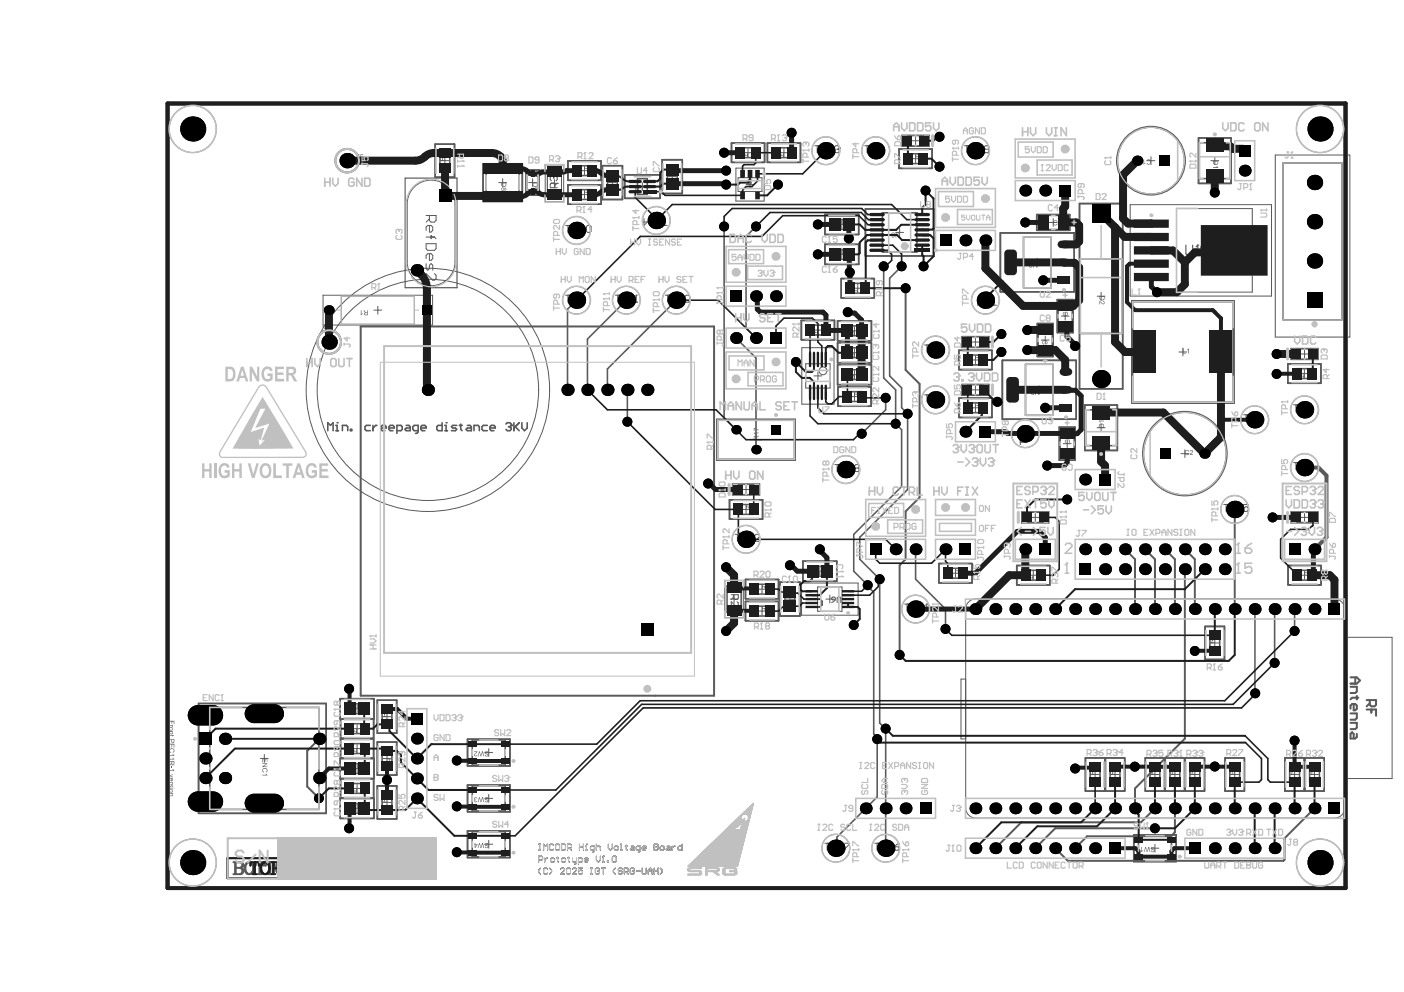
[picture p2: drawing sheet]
<svg xmlns="http://www.w3.org/2000/svg" width="297mm" height="210mm" viewBox="0 0 297 210" stroke-linecap="round" stroke-linejoin="round" font-family="sans-serif">
<g fill="none" stroke="#5a5a5a" stroke-width=".21">
<path d="M115.3 34.9h4v7.8h-4zM116.5 38.8h1.6M117.3 38v1.6M155.7 35.6h6v6.9h-6zM157.9 39.1h1.6M158.7 38.2v1.7M190.8 28.6h5.8v2.4h-5.8zM192.9 29.8h1.6M193.7 29v1.6M269.8 32.8h15.8v38.5h-15.8zM239.1 43.3h29.9v19.3h-29.9zM253.2 53h1.7"/>
<path d="M254.1 52.1v1.7M68.3 62.5h23.2v6.3h-23.2zM169.6 73.6h6.8v11.9h-6.8zM172.2 79.5h1.7M173 78.7v1.7M203.5 71.2h5.8v2.4h-5.8zM205.5 72.4h1.7M206.4 71.5v1.7M273.1 73.7h5.8v2.4h-5.8zM275.2 74.9h1.6M276 74.1v1.6M203.5 81.3h5.8v2.4h-5.8z"/>
<path d="M205.5 82.5h1.7M206.4 81.7v1.6M154.9 102.4h5.8v2.4h-5.8zM157 103.6h1.7M157.8 102.7v1.7M216.1 108.3h5.8v2.4h-5.8zM218.2 109.5h1.7M219 108.7v1.6M273.1 108.3h5.8v2.4h-5.8zM275.2 109.5h1.6M276 108.7v1.6M153.4 122.9h3.9v7.8h-3.9z"/>
<path d="M154.5 126.8h1.6M155.3 125.9v1.7M169.6 123.4h11.9v6.8h-11.9zM174.7 126.8h1.7M175.6 125.9v1.7"/>
</g>
<g fill="none" stroke="#5a5a5a" stroke-width=".33">
<path d="M92.1 30.5h4.1v7h-4.1zM102.2 34.7h8.3v7.9h-8.3zM111.3 36h2.8v5.3h-2.8zM120.2 34.1h7v4.1h-7zM120.2 39.1h7v4.1h-7zM127.4 35.1h4.3v7.1h-4.3zM132.2 37h7.4v5h-7.4zM140.1 33.8h4.2v7.1h-4.2zM154.8 30.3h7v4.1h-7zM162.4 30.3h7v4.1h-7zM190.2 31.5h7v4.1h-7zM253.6 29.2h6.8v9.6h-6.8z"/>
<path d="M271.5 34.5h12.4v33.2h-12.4zM174.5 51.7h7.2v4.2h-7.2zM174.5 45.4h7.2v4.2h-7.2zM178 58.9h7v4.1h-7zM183.1 44.2h14.5v10h-14.5zM211.6 49.3h15.7v12.4h-15.7zM219.3 45.4h7v3.3h-7zM228.4 43.1h9.1v39.2h-9.1zM169.5 67.8h7v4.1h-7zM177.2 67.9h7.2v4.2h-7.2zM177.2 72.5h7.2v4.3h-7.2zM177.2 77.2h7.2v4.2h-7.2z"/>
<path d="M202.9 74.1h7v4.1h-7zM212.1 76.3h15.6v12.4h-15.6zM219.5 68.5h3.3v6.9h-3.3zM223.7 63.4h3.3v7h-3.3zM239.5 63.7h21.6v21.6h-21.6zM272.5 77h7v4.1h-7zM151.7 88.8h16.5v8.5h-16.5zM177.3 81.9h7v4.1h-7zM202.9 84.2h7v4.1h-7zM224.1 90.4h3.3v7h-3.3zM229.5 85.7h6.9v9.6h-6.9zM154.3 105.8h7v4h-7z"/>
<path d="M169.9 118.7h7.1v4.3h-7.1zM198.6 119.2h7v4.1h-7zM215.1 119.7h7v4.1h-7zM272.5 119.7h7v4.1h-7zM157.7 122.6h7v4.1h-7zM157.7 127.3h7v4h-7zM165 123.2h4.2v7.1h-4.2zM255 132.6h4.1v6.9h-4.1zM42 148.9h27v23.2h-27zM72 147.8h7.1v4.3h-7.1zM72 152.1h7v4.1h-7zM72 156.4h7v4h-7z"/>
<path d="M79.8 157h4.1v7h-4.1zM79.8 148.2h4.1v6.9h-4.1zM98.9 156.4h9v5.7h-9zM72 168.9h7.1v4.3h-7.1zM72 160.5h7.1v4.2h-7.1zM72 164.8h7v4.1h-7zM79.8 166.3h4.1v7h-4.1zM98.9 175.8h9v5.7h-9zM98.9 166.1h9v5.7h-9zM229.6 160.4h4.1v7h-4.1zM233.9 160.4h4.1v7h-4.1zM239.9 176.7h8.9v5.6h-8.9z"/>
<path d="M242.3 160.4h4.1v7h-4.1zM246.5 160.4h4.1v7h-4.1zM250.7 160.4h4.1v7h-4.1zM259.2 160.4h4.1v7h-4.1zM271.8 160.4h4.1v7h-4.1zM276.1 160.4h4.1v7h-4.1z"/>
</g>
<path d="M76.3 69.1h74.8v78.1h-74.8z" fill="none" stroke="#5a5a5a" stroke-width=".42"/>
<path d="M85.7 37.7h11v23.2h-11z" fill="none" stroke="#5a5a5a" stroke-width=".25"/>
<path d="M69.3 91.1v-1.7l.6 .6 .6-.6v1.7M71 91.1h.6M71 90h.3v1.1" fill="none" stroke="#5a5a5a" stroke-width=".34"/>
<circle cx="71.3" cy="89.4" r=".17" fill="#5a5a5a"/>
<g fill="none" stroke="#5a5a5a" stroke-width=".34">
<path d="M72.4 91.1v-1.1h.9l.3 .3v.8M74.1 90.9h.3v.2h-.3zM78.3 90h-.8l-.3 .3v.6l.3 .2h.8M78.9 90v1.1M79.8 90h-.3l-.6 .6M80.6 90.6h1.1v-.3l-.3-.3h-.5l-.3 .3v.6l.3 .2h.5M82.3 90.6h1.1v-.3l-.3-.3h-.5l-.3 .3v.6l.3 .2h.5M84 91.1h.8l.3-.2v-.6l-.3-.3h-.8v1.7M85.9 90h.6l.3 .3v.8h-.9l-.2-.2 .2-.3h.9M88.5 91.1h-.9l-.3-.2v-.6l.3-.3h.9v1.4l-.3 .3h-.3M89 90.6h1.2v-.3l-.3-.3h-.6l-.3 .3v.6l.3 .2h.6M93.5 89.4v1.7h-.8l-.3-.2v-.6l.3-.3h.8"/>
<path d="M94.1 90h.3v1.1M94.1 91.1h.6"/>
</g>
<circle cx="94.4" cy="89.4" r=".17" fill="#5a5a5a"/>
<path d="M96.6 90h-.8l-.3 .3 .3 .3h.5l.3 .3-.3 .2h-.8M97.2 90h.6M97.5 89.7v1.2l.3 .2M98.9 90h.5l.3 .3v.8h-.8l-.3-.2 .3-.3h.8M100.3 91.1v-1.1h.8l.3 .3v.8M103.1 90h-.8l-.3 .3v.6l.3 .2h.8M103.7 90.6h1.1v-.3l-.3-.3h-.6l-.2 .3v.6l.2 .2h.6M107 89.7l.3-.3h.6l.3 .3v.3" fill="none" stroke="#5a5a5a" stroke-width=".34"/>
<circle cx="108.2" cy="90" r=".17" fill="#5a5a5a"/>
<path d="M107.6 90.3h.3M107.9 90.3l.3 .3v.3l-.3 .2h-.6l-.3-.2M108.2 90l-.3 .3M108.7 89.4v1.7M109 90.3l.8 .8M109.8 89.4l-1.1 1.2M110.4 89.4v1.2l.6 .5 .5-.5v-1.2" fill="none" stroke="#5a5a5a" stroke-width=".34"/>
<g fill="none" stroke="#5a5a5a" stroke-width=".42">
<path d="M285.7 143.3h1.4l.6 .7-.6 .7h-1.4M285.7 145.3h1.4v1l-.4 .3h-1M285.7 151h1.4v1l-.4 .3h-1M285.7 153h1.4v.9l-.4 .4h-1M286.4 149v1.3h.3l.4-.3v-.7l-.4-.3h-.6l-.4 .3v.7M286.7 143.3v1.4M287.1 147.3v.7M287.1 155.3v.6l-.4 .4h-1v-1l.4-.4 .3 .4v1M287.4 147.6h-1.3l-.4 .4M289.1 148.1h2v1l-.3 .4h-.7l-.3-.4v-1M289.1 150.1h2v1.4M289.8 148.8l-.7 .7"/>
<path d="M290.1 150.1v.7"/>
<circle cx="73.4" cy="34" r="2.49"/>
<circle cx="69.6" cy="72.4" r="2.49"/>
</g>
<g fill="none" stroke="#5a5a5a" stroke-width=".33">
<circle cx="243.5" cy="34" r="7.2"/>
<circle cx="250.7" cy="96" r="8.9"/>
</g>
<g fill="none" stroke="#5a5a5a" stroke-width=".21">
<path d="M115.8 36h3v5.6h-3zM115.8 36.8h3M156.1 37.6h5.1v2.9h-5.1zM192 28.7h3.4v2.1h-3.4zM192.5 28.7v2.1M194.9 28.7v2.1M86.1 43.2v12.2M96.3 43.2v12.2M115.8 40.8h3M248.9 44.1h16v17.7h-16zM170.5 77h5.1v5.1h-5.1zM204.7 71.3h3.3v2.1h-3.3z"/>
<path d="M205.2 71.3v2.1M207.5 71.3v2.1M274.3 73.9h3.4v2h-3.4zM274.8 73.9v2M277.2 73.9v2M204.7 81.5h3.3v2h-3.3zM205.2 81.5v2M207.5 81.5v2M156.2 102.5h3.3v2.1h-3.3zM156.7 102.5v2.1M159 102.5v2.1M217.4 108.4h3.3v2.1h-3.3z"/>
<path d="M217.9 108.4v2.1M220.2 108.4v2.1M274.3 108.4h3.4v2.1h-3.4zM274.8 108.4v2.1M277.2 108.4v2.1M153.8 124.8h3M153.8 123.9h3v5.7h-3zM153.8 128.8h3M173 124.2h5.1v5.1h-5.1zM204.3 128.9v42M206.5 126.7h75.8M284.5 128.9v42"/>
<path d="M284.5 134.9h10v29.8h-10M35.7 148.9v23.2M204.3 143.7h-1v12.6h1M206.5 173.1h75.8"/>
<circle cx="90.5" cy="82.5" r="23.4"/>
<circle cx="90.5" cy="82.5" r="25.7"/>
</g>
<g fill="#5a5a5a">
<path d="M35.8 152.5h1.1v.7h-.1v-.5h-.4v.5h-.1v-.5h-.5z"/>
<path d="M35.8 153.4h.8l-.1 .1 .1 .3-.2-.2-.6-.1z"/>
<path d="M35.8 154.7h.8l-.1 .3a.23 .23 0 0 1 .1 .3 .23 .23 0 0 1-.3 0h-.5v-.1h.5a.18 .18 0 0 0 .2-.2 .18 .18 0 0 0-.2-.1h-.5z"/>
<path d="M35.8 155.6l.8-.1 .2 .2h-.2v.2l-.1-.2h-.5l-.2 .2z"/>
<path d="M35.8 157.4h1.1v.8h-.1v-.7h-.4v.6h-.1v-.6h-.3v.7h-.2z"/>
<path d="M35.9 158.5l.3-.2 .5 .1 .2 .2v.4l-.3 .3v-.2a.34 .34 0 0 0 .1-.4 .34 .34 0 0 0-.3-.2l-.5 .2 .1 .4h.2a.29 .29 0 0 1-.3 0 .29 .29 0 0 1-.1-.4z"/>
<path d="M35.8 159.8h.8l-.1-.2 .1-.1 .3 .4h-1.1z"/>
<path d="M35.8 160.6h.8l-.1-.2 .1-.1 .3 .4h-1.1z"/>
<path d="M36.1 162.1h.2v.4h-.2z"/>
<path d="M35.8 163h.8l-.1-.2 .1-.1 .3 .4h-1.1z"/>
<path d="M35.8 164.1l.8-.3v.2l-.6 .2 .6 .2v.1z"/>
<path d="M35.8 165.5h.8l-.1 .1 .1 .2-.1-.2h-.7z"/>
<path d="M35.8 166l.2-.1 .1 .1a.17 .17 0 0 0-.2 .1 .17 .17 0 0 0 0 .2 .17 .17 0 0 0 .2 0l.1-.1a.25 .25 0 0 1 .2-.2 .25 .25 0 0 1 .3 .1 .25 .25 0 0 1-.2 .3l-.1 .1 .1-.4-.2 .2a.26 .26 0 0 1-.4 .2 .26 .26 0 0 1-.1-.4z"/>
<path d="M35.8 167.8h.8l-.1 .2a.26 .26 0 0 1 .1 .3 .26 .26 0 0 1-.3 .2h-.5v-.2h.5a.17 .17 0 0 0 .2-.1 .17 .17 0 0 0-.2-.2h-.5z"/>
<path d="M36 154.2a.26 .26 0 0 0 .5 0 .26 .26 0 0 0-.5 0zM35.8 154.2a.4 .4 0 0 1 .8 0 .4 .4 0 0 1-.8 0z"/>
<path d="M36.4 156.5v.4a.19 .19 0 0 0 .2 .2 .19 .19 0 0 0 .2-.3v-.3zM35.8 156.4h1.1l-.1 .6a.31 .31 0 0 1-.3 .2 .31 .31 0 0 1-.2-.4v-.3h-.5z"/>
<path d="M36.4 161.3v.2a.18 .18 0 0 0 .2 .3 .18 .18 0 0 0 .2-.2v-.3zM35.8 161.1h1.1l-.1 .7-.3 .2-.2-.4-.5 .5v-.3l.5-.3v-.2h-.5z"/>
<path d="M36.3 164.7v.5a.22 .22 0 0 0 .2-.2 .22 .22 0 0 0-.1-.2zM35.8 164.8l.5-.2a.35 .35 0 0 1 .3 .4 .35 .35 0 0 1-.4 .3v-.6a.24 .24 0 0 0-.3 .2 .24 .24 0 0 0 .2 .3 .2 .2 0 0 1-.3-.1 .2 .2 0 0 1 0-.2z"/>
<path d="M36.7 166.7l.2 .1zM35.8 166.7h.8v.1h-.8z"/>
<path d="M36 167.3a.26 .26 0 0 0 .5 0 .26 .26 0 0 0-.5 0zM35.8 167.3a.4 .4 0 0 1 .8 0 .4 .4 0 0 1-.8 0z"/>
</g>
<g fill="none" stroke="#5a5a5a" stroke-width=".21">
<path d="M115.8 36h3v5.6h-3zM86.1 55.4a5.1 5.1 0 0 0 5.1 5.1 5.1 5.1 0 0 0 5.1-5.1M86.1 43.2a5.1 5.1 0 0 1 5.1-5.1 5.1 5.1 0 0 1 5.1 5.1M90.1 45.6h2.2v1l-.4 .4h-.7l-.3-.4v-1M90.1 51.6h2.2v1l-.4 .4h-1.4l-.4-.4zM90.1 55.8v1l.4 .4 .4-.4v-.7l.3-.3 .4 .3v1.1M90.1 50.2h1.8l.4 .3M90.9 47.7v1.4h.3l.4-.3v-.7l-.4-.4h-.7l-.4 .4v.7M90.9 53.7v1.4h.3l.4-.4v-.7l-.4-.3h-.7l-.4 .3v.7M90.9 46.3l-.8 .7M91.2 49.8v.7M91.9 57.9l.4 .3v.7l-.4 .4h-.3l-1.5-1.4v1.4"/>
<path d="M72.2 62.6h15.5v6h-15.5zM153.8 123.9h3v5.7h-3zM206.5 126.7a2.16 2.16 0 0 0-2.2 2.2M282.3 126.7a2.16 2.16 0 0 1 2.2 2.2M204.3 170.9a2.16 2.16 0 0 0 2.2 2.2M284.5 170.9a2.16 2.16 0 0 1-2.2 2.2"/>
<circle cx="174.1" cy="78.5" r=".83"/>
</g>
<g fill="none" stroke="#5a5a5a" stroke-width=".33">
<path d="M92.1 30.5h4.1v7h-4.1zM102.2 34.7h8.3v7.9h-8.3zM111.3 36h2.8v5.3h-2.8zM120.2 34.1h7v4.1h-7zM120.2 39.1h7v4.1h-7zM127.4 35.1h4.3v7.1h-4.3zM132.2 37h7.4v5h-7.4zM140.1 33.8h4.2v7.1h-4.2zM154.8 30.3h7v4.1h-7zM162.4 30.3h7v4.1h-7zM190.2 31.5h7v4.1h-7zM253.6 29.2h6.8v9.6h-6.8z"/>
<path d="M174.5 51.7h7.2v4.2h-7.2zM174.5 45.4h7.2v4.2h-7.2zM178 58.9h7v4.1h-7zM183.1 44.2h14.5v10h-14.5zM211.6 49.3h15.7v12.4h-15.7zM219.3 45.4h7v3.3h-7zM228.4 43.1h9.1v39.2h-9.1zM169.5 67.8h7v4.1h-7zM177.2 67.9h7.2v4.2h-7.2zM177.2 72.5h7.2v4.3h-7.2zM177.2 77.2h7.2v4.2h-7.2zM202.9 74.1h7v4.1h-7z"/>
<path d="M212.1 76.3h15.6v12.4h-15.6zM219.5 68.5h3.3v6.9h-3.3zM223.7 63.4h3.3v7h-3.3zM239.5 63.7h21.6v21.6h-21.6zM272.5 77h7v4.1h-7zM151.7 88.8h16.5v8.5h-16.5zM177.3 81.9h7v4.1h-7zM202.9 84.2h7v4.1h-7zM224.1 90.4h3.3v7h-3.3zM229.5 85.7h6.9v9.6h-6.9zM154.3 105.8h7v4h-7zM169.9 118.7h7.1v4.3h-7.1z"/>
<path d="M198.6 119.2h7v4.1h-7zM215.1 119.7h7v4.1h-7zM272.5 119.7h7v4.1h-7zM157.7 122.6h7v4.1h-7zM157.7 127.3h7v4h-7zM165 123.2h4.2v7.1h-4.2zM255 132.6h4.1v6.9h-4.1zM42 148.9h27v23.2h-27zM72 147.8h7.1v4.3h-7.1zM72 152.1h7v4.1h-7zM72 156.4h7v4h-7zM79.8 157h4.1v7h-4.1z"/>
<path d="M79.8 148.2h4.1v6.9h-4.1zM98.9 156.4h9v5.7h-9zM72 168.9h7.1v4.3h-7.1zM72 160.5h7.1v4.2h-7.1zM72 164.8h7v4.1h-7zM79.8 166.3h4.1v7h-4.1zM98.9 175.8h9v5.7h-9zM98.9 166.1h9v5.7h-9zM229.6 160.4h4.1v7h-4.1zM233.9 160.4h4.1v7h-4.1zM239.9 176.7h8.9v5.6h-8.9zM242.3 160.4h4.1v7h-4.1z"/>
<path d="M246.5 160.4h4.1v7h-4.1zM250.7 160.4h4.1v7h-4.1zM259.2 160.4h4.1v7h-4.1zM271.8 160.4h4.1v7h-4.1zM276.1 160.4h4.1v7h-4.1z"/>
</g>
<g fill="#5a5a5a">
<path d="M75.8 32.6h.2v.8l-.1 .2-.3 .1-.2-.3 .2 .2 .2-.1z"/>
<path d="M76.3 32.6h.5v.2h-.4l-.1 .2h.5v.4a.34 .34 0 0 1-.3 .3 .34 .34 0 0 1-.3-.3l.1 .1a.23 .23 0 0 0 .4 0 .23 .23 0 0 0-.1-.4 .23 .23 0 0 0-.3 .1z"/>
<path d="M68.2 69.8h.7a.3 .3 0 0 1 .4 .3 .3 .3 0 0 1-.3 .3v-.1a.17 .17 0 0 0 .2-.2 .17 .17 0 0 0-.2-.1h-.8z"/>
<path d="M55.5 160.5h1v.8v-.6h-.4v.5h-.1v-.5h-.4v.6h-.1z"/>
<path d="M55.5 161.5h1l-.8 .7h.8v.1h-1l.8-.7h-.8z"/>
<path d="M55.6 162.7l.3-.2 .5 .1 .2 .3-.1 .4-.2 .1 .2-.5-.5-.3-.4 .3 .1 .3 .2 .1-.2 .1-.2-.3z"/>
<path d="M55.5 164h.8l-.1-.3h.1l.3 .4h-1.1z"/>
<path d="M75.6 170.2l.6-.2 .3 .3-.3-.2a.38 .38 0 0 0-.5 .5 .38 .38 0 0 0 .6 .2l.2-.1-.2 .3h-.6l-.2-.3z"/>
<path d="M76.7 170.2l.4-.2v1h-.2v-.8l-.1 .2z"/>
<path d="M75.6 149.1l.6-.2 .3 .3-.3-.1a.38 .38 0 0 0-.5 .4 .38 .38 0 0 0 .6 .2l.2-.1-.2 .4-.6-.1-.2-.3z"/>
<path d="M76.7 149.1l.4-.2v1.1h-.2v-.9l-.1 .2z"/>
<path d="M75.6 161.8l.6-.3 .3 .3-.3-.1a.38 .38 0 0 0-.5 .4 .38 .38 0 0 0 .6 .2h.2l-.2 .3h-.6l-.2-.3z"/>
<path d="M76.7 161.8l.4-.3v1.1h-.2v-.8l-.1 .1z"/>
<path d="M77.4 161.6h.7l-.4 1h-.1v-.3l.3-.6z"/>
<path d="M178.1 53l.6-.2 .3 .2-.3-.1a.38 .38 0 0 0-.5 .5 .38 .38 0 0 0 .6 .2l.2-.1-.2 .3h-.5l-.2-.3z"/>
<path d="M179.2 53l.4-.2v1h-.1v-.8l-.2 .1z"/>
<path d="M178.1 46.6l.6-.2 .3 .3-.3-.1a.38 .38 0 0 0-.5 .4 .38 .38 0 0 0 .6 .2l.2-.1-.2 .4-.5-.1-.2-.3z"/>
<path d="M179.2 46.7l.4-.3v1.1h-.1v-.8l-.2 .1z"/>
<path d="M180.1 46.5h.5l-.4 .1-.1 .2h.4l.2 .2-.1 .4-.2 .1-.4-.1-.1-.2h.2a.24 .24 0 0 0 .4 .1 .24 .24 0 0 0 0-.4 .24 .24 0 0 0-.4 .1h-.1z"/>
<path d="M179.9 70.1l.6-.1 .2 .3v.7l-.6 .1-.2-.3 .3 .2h.2l.2-.3-.1-.4a.31 .31 0 0 0-.3-.2 .31 .31 0 0 0-.3 .3h-.1z"/>
<path d="M179.2 70h.2v.9l.2-.2-.3 .4z"/>
<path d="M179.9 74.8l.6-.1 .2 .1v.6l-.2 .3h-.4l-.2-.3 .3 .2h.2l.2-.2v-.5l-.4-.1-.3 .3-.1-.1z"/>
<path d="M179.2 74.7h.2v.8l.2-.1-.3 .3z"/>
<path d="M178.3 74.8l.4-.1 .2 .2-.1 .1a.22 .22 0 0 0-.3-.2 .22 .22 0 0 0-.2 .3 .22 .22 0 0 0 .3 .1v.1a.18 .18 0 0 0-.2 .2 .18 .18 0 0 0 .2 .2 .18 .18 0 0 0 .1-.3 .23 .23 0 0 1-.1 .4 .23 .23 0 0 1-.3-.2z"/>
<path d="M179.9 79.4l.6-.1 .2 .3v.6l-.6 .2-.2-.3 .3 .2 .2-.1 .2-.2-.1-.4a.31 .31 0 0 0-.3-.2 .31 .31 0 0 0-.3 .3h-.1z"/>
<path d="M179.2 79.3h.2v.9l.2-.2-.3 .4z"/>
<path d="M178.2 79.3h.7l-.5 .6a.21 .21 0 0 0 0 .3 .21 .21 0 0 0 .3-.1h.2l-.2 .2a.37 .37 0 0 1-.5-.3 .37 .37 0 0 1 .3-.4l.2-.2h-.5z"/>
<path d="M172.6 121.1l.2-.2 .5 .1 .1 .5-.2 .4-.3 .1-.4-.3 .6 .1 .1-.7-.4-.1-.2 .3-.1-.1z"/>
<path d="M171.9 120.9h.1v.8l.3-.1-.3 .4z"/>
<path d="M171 120.9h.2v.8l.3-.1-.3 .4h-.2z"/>
<path d="M167.2 127l.3-.2h.3l.4 .3v.3l-.3 .3 .2-.3-.1-.3-.2-.2-.5 .1-.1 .4 .3 .2a.31 .31 0 0 1-.4-.1 .31 .31 0 0 1 0-.4z"/>
<path d="M167.1 128.2h.9l-.2-.2 .1-.1 .3 .5h-1.1z"/>
<path d="M141.2 36.6l.2-.1-.2 .2a.4 .4 0 0 0 .2 .5 .4 .4 0 0 0 .5-.1 .4 .4 0 0 0 0-.5l-.1-.1 .3 .1 .1 .4-.2 .3-.2 .1-.6-.1z"/>
<path d="M141.1 35.6l1.1 .5v.1l-1-.4v.5h-.1z"/>
<path d="M128.5 37.9l.3-.2-.2 .3a.4 .4 0 0 0 .1 .5 .4 .4 0 0 0 .6-.1 .4 .4 0 0 0-.1-.5v-.2l.3 .2 .1 .3-.3 .4-.2 .1-.5-.2z"/>
<path d="M256.7 35.4h.8l-.2-.2 .2-.1 .3 .4h-1.1z"/>
<path d="M256.7 35.8l.6 .5a.2 .2 0 0 0 .3 0 .2 .2 0 0 0-.1-.3h-.1a.21 .21 0 0 1 .3 0 .21 .21 0 0 1 0 .3v.2l-.3 .1-.6-.6v.6h-.1z"/>
<path d="M112.8 38.8l.1 .5h.7v-.5zM112.7 38.7h1v.6l-.4 .3-.5-.2z"/>
<path d="M113.2 40a.23 .23 0 0 0 .4 0 .23 .23 0 0 0-.4 0zM112.7 39.8l.2-.1v.1a.25 .25 0 0 0-.1 .4 .25 .25 0 0 0 .4 0l-.1-.1 .1-.4a.38 .38 0 0 1 .5 .4 .38 .38 0 0 1-.6 .3l-.4-.3z"/>
<path d="M68.4 69.2l.5 .3v-.3zM68.2 69.1h.7l.1-.2v.2h.3v.1h-.3l-.1 .5z"/>
<path d="M77.5 170.3a.25 .25 0 0 0 .5 0 .25 .25 0 0 0-.5 0zM77.4 170.1l.2-.1a.55 .55 0 0 1 .5 .5 .55 .55 0 0 1-.3 .6l-.4-.2 .2-.1a.22 .22 0 0 0 .3 .1 .22 .22 0 0 0 0-.3l-.3 .1z"/>
<path d="M77.6 149.2a.16 .16 0 0 0 .3 0 .16 .16 0 0 0-.3 0zM77.5 149.7a.25 .25 0 0 0 .5 0 .25 .25 0 0 0-.5 0zM77.5 149l.4-.1a.24 .24 0 0 1 .2 .3 .24 .24 0 0 1-.2 .2l.2 .2-.1 .3-.4 .1-.2-.3 .2-.3z"/>
<path d="M180 52.9l.2-.1a.18 .18 0 0 1 .3 0 .18 .18 0 0 1 0 .2 .22 .22 0 0 0-.3-.1 .22 .22 0 0 0-.1 .4l.2-.2a.36 .36 0 0 1 .4 .3 .36 .36 0 0 1-.3 .4 .36 .36 0 0 1-.4-.3zM180.1 53.5a.23 .23 0 0 0 .4 0 .23 .23 0 0 0-.4 0z"/>
<path d="M178.5 70.4v.5l.3-.5zM178.3 70h.2v.3h.4l-.5 .8-.1-.7h-.1z"/>
<path d="M167.2 128.9l.1 .3h.4a.26 .26 0 0 0 .4-.3 .26 .26 0 0 0-.5-.1zM167.2 128.8l.8-.1 .2 .2v.3l-.4 .2-.5-.1-.2-.1z"/>
<path d="M128.5 37l.2-.1 .1 .2a.2 .2 0 0 0-.2 .2 .2 .2 0 0 0 .2 .1l.2 .1-.2-.2 .2-.4 .4 .1a.42 .42 0 0 1 0 .6 .42 .42 0 0 1-.6 0 .38 .38 0 0 1-.3-.6zM129 37.2a.23 .23 0 0 0 .4 0 .23 .23 0 0 0-.4 0z"/>
<path d="M256.8 34.2l.1 .5h.6l.1-.5zM256.7 34h1v.7l-.4 .2-.5-.1z"/>
</g>
<g fill="none" stroke="#5a5a5a" stroke-width=".21">
<path d="M130.2 62.5h1M130.7 62.5v1.4M131.7 63.4h.7l.3-.2v-.5l-.3-.2h-.7v1.4M133.2 63.9h.4M133.4 62.5h.1M133.4 62.5l-.2 .2M133.4 62.5v1.4M134.4 63.9h.5M134.6 62.5h.1M134.6 62.5v1.4M134.6 62.5l-.2 .2M140.7 62.5h1"/>
<path d="M141.2 62.5v1.4M142.2 63.4h.8l.2-.2v-.5l-.2-.2h-.8v1.4M143.7 63.9h.5M143.9 62.5h.1M143.9 62.5l-.2 .2M143.9 62.5v1.4M144.9 62.7l.3-.2h.5l.2 .2v1l-.2 .2h-.5l-.3-.2zM176.6 98.3h1M177.1 98.3v1.5M178.1 99.3h.7l.3-.3v-.4l-.3-.3h-.7v1.5M179.6 99.8h.5M179.8 98.3h.1"/>
<path d="M179.8 98.3l-.2 .3M179.8 98.3v1.5M181 99l-.2-.2v-.2l.2-.3h.5l.3 .3v.2l-.3 .2M181 99l-.2 .3v.2l.2 .3h.5l.3-.3v-.2l-.3-.3M181 99h.5M215.9 93.1v1M215.9 93.6h1.4M216.6 90.4l-.2-.2h-.3l-.2 .2v.5l.2 .2h.3l.2-.2M216.6 90.4l.2-.2h.3l.2 .2v.5l-.2 .2h-.3l-.2-.2M216.6 90.4v.5M216.8 92.6v-.7l-.2-.3h-.5l-.2 .3v.7h1.4M191.4 127.8h1"/>
<path d="M191.9 127.8v1.5M192.9 128.8h.7l.2-.2v-.5l-.2-.3h-.7v1.5M194.3 128.1l.3-.3h.5l.2 .3v.2l-1 1h1M195.8 129.3h.5M196.1 127.8h.1M196.1 127.8v1.5M196.1 127.8l-.3 .3"/>
</g>
<g fill="#5a5a5a">
<path d="M216.9 121.9l.5-.2 .2 .3h-.1a.21 .21 0 0 0-.2-.2 .21 .21 0 0 0-.3 .2 .21 .21 0 0 0 .2 .2l.1 .2a.18 .18 0 0 0-.2 .1 .18 .18 0 0 0 .2 .2 .18 .18 0 0 0 .1-.2 .24 .24 0 0 1-.1 .3 .24 .24 0 0 1-.3-.1l-.1-.2 .2-.2-.2-.1z"/>
<path d="M216.4 121.7h.2v.3l-.4 .7h.5v.1h-.6z"/>
<path d="M217.9 122.5v.2h.5v-.4zM217.7 121.7h.1l.3 .5h.3v-.5h.2v1.1h-.6a.28 .28 0 0 1-.2-.3 .28 .28 0 0 1 .2-.3z"/>
</g>
<path d="M204 30.8h1M204.5 30.8v1.5M205.5 31.8h.8l.2-.2v-.5l-.2-.3h-.8v1.5M207 32.3h.5M207.2 30.8h.1M207.2 30.8l-.2 .3M207.2 30.8v1.5M209.2 31.6h-.7l-.3-.3v-.2l.3-.3h.5l.2 .3v1l-.2 .2h-.5l-.3-.2" fill="none" stroke="#5a5a5a" stroke-width=".21"/>
<g fill="#5a5a5a">
<path d="M218.6 55.7l.3-.2 .5 .2v.9h-.1v-.6a.28 .28 0 0 0-.3-.3 .28 .28 0 0 0-.3 .3v.6h-.1z"/>
<path d="M217.7 55.6h.7l-.3 .4a.27 .27 0 0 0-.2 .3 .27 .27 0 0 0 .3 .2l.1-.2a.24 .24 0 0 1-.1 .3 .24 .24 0 0 1-.3 0l-.1-.4 .5-.5z"/>
<path d="M222.9 46.8l.5-.2 .3 .3h-.1a.37 .37 0 0 0-.5 0 .37 .37 0 0 0-.1 .5 .37 .37 0 0 0 .5 .1l.1-.2a.26 .26 0 0 1 0 .3 .26 .26 0 0 1-.3 .1l-.3-.1-.2-.2z"/>
<path d="M224.3 46.8l-.3 .5h.3zM224.3 46.6h.1v.7h.1l-.1 .4h-.1v-.3h-.5z"/>
</g>
<path d="M207.8 63.1v.2l-.9 1v.3h.9M209.3 63.1v1.5h-.7l-.3-.3v-.5l.3-.2h.7M209.8 64.6h1M210.3 63.1v1.5" fill="none" stroke="#5a5a5a" stroke-width=".21"/>
<g fill="#5a5a5a">
<path d="M232.6 63.7l.5 .4a.22 .22 0 0 0 .2 .2 .22 .22 0 0 0 .3-.2 .22 .22 0 0 0-.2-.3l.1-.1 .2 .2-.1 .4h-.4l-.5-.4v.5h-.1z"/>
<path d="M232.7 62.8l.1 .5 .3 .1a.33 .33 0 0 0 .5-.3v-.3zM232.6 62.7h1.1l-.1 .7-.4 .2-.5-.1z"/>
</g>
<g fill="none" stroke="#5a5a5a" stroke-width=".21">
<path d="M182.9 30.8h1M183.4 30.8v1.5M184.4 31.8h.8l.2-.2v-.5l-.2-.3h-.8v1.5M186.9 31.6h-1l.7-.8v1.5M195.6 73h1M196.1 73v1.5M197.1 74h.7l.3-.3v-.4l-.3-.3h-.7v1.5M198.6 73.3l.2-.3h.5l.2 .3v.2l-.9 1h.9M195.6 83.5h1M196.1 83.5v1.5M197.1 84.5h.7l.3-.2v-.5l-.3-.3h-.7v1.5M198.6 83.8l.2-.3h.5l.2 .3v.2"/>
<path d="M199.1 84.3h.2M199.3 84.3l.2 .2v.3l-.2 .2h-.5l-.2-.2M199.5 84h.1M199.5 84l-.2 .3"/>
</g>
<g fill="#5a5a5a">
<path d="M242.6 33.9l.2-.2 .6 .2 .1 .5-.2 .3-.4 .1-.3-.2 .6 .1 .1-.7-.4-.1-.2 .2h-.2z"/>
<path d="M241.9 33.7h.2v.9l.2-.2-.3 .4z"/>
<path d="M250.2 73.8h.2v.9h.5v.1h-.7z"/>
<path d="M251.1 74l.4-.2v1h-.1v-.8l-.2 .1z"/>
<path d="M232.5 89h1.1v.1h-.9l.2 .3h-.2z"/>
<path d="M250.7 95.4l.3-.2 .5 .1 .1 .2-.2 .1-.1-.3-.4 .1-.1 .4 .3 .4 .2-.1 .2-.2h.1v.2l-.3 .2-.5-.1-.1-.3z"/>
<path d="M251.8 95.3l.3-.1a.44 .44 0 0 1 .3 .5 .44 .44 0 0 1-.5 .4h.5v.2h-.7l.4-.5a.21 .21 0 0 0 .2-.3 .21 .21 0 0 0-.2-.2 .21 .21 0 0 0-.2 .3z"/>
<path d="M247.5 162.3l.3-.1 .2 .2a.33 .33 0 0 1 .5 0 .33 .33 0 0 1-.2 .5v-.2a.21 .21 0 0 0-.1-.4 .21 .21 0 0 0-.2 .3 .22 .22 0 0 0-.2-.2 .22 .22 0 0 0-.2 .3l.2 .2-.3-.3z"/>
<path d="M247.5 161.5h1v.2h-.8l.1 .2-.1 .1z"/>
<path d="M251.7 162.3l.3-.1 .2 .2a.33 .33 0 0 1 .5 0 .33 .33 0 0 1-.2 .5l.1-.2a.22 .22 0 0 0-.2-.4 .21 .21 0 0 0-.2 .3 .22 .22 0 0 0-.2-.2 .22 .22 0 0 0-.2 .3l.2 .2-.3-.3z"/>
<path d="M251.7 161.6l.2-.2 .2 .1 .2-.1a.34 .34 0 0 1 .4 .2 .34 .34 0 0 1-.2 .5l-.1-.2a.22 .22 0 0 0 .2-.2 .22 .22 0 0 0-.2-.2 .22 .22 0 0 0-.2 .3h-.1a.19 .19 0 0 0-.1-.2 .19 .19 0 0 0-.2 .1 .19 .19 0 0 0 .2 .2v.2l-.3-.2z"/>
<path d="M277 162.3l.3-.1 .2 .2a.33 .33 0 0 1 .6 0 .33 .33 0 0 1-.3 .5l.1-.2a.21 .21 0 0 0-.1-.4 .21 .21 0 0 0-.2 .3 .22 .22 0 0 0-.3-.2 .22 .22 0 0 0-.2 .3l.2 .2-.3-.3z"/>
<path d="M277 161.5l.4-.1 .5 .5v-.5h.2v.7l-.5-.4a.21 .21 0 0 0-.3-.2 .21 .21 0 0 0-.2 .2 .21 .21 0 0 0 .2 .2v.2l-.3-.2z"/>
<path d="M272.9 162.3l.3-.1 .5 .5v-.5h.1v.7l-.4-.3a.22 .22 0 0 0-.2-.3 .22 .22 0 0 0-.2 .2 .22 .22 0 0 0 .1 .2 .24 .24 0 0 1-.3 0 .24 .24 0 0 1 0-.4z"/>
<path d="M260.2 162.3l.4-.1 .5 .5v-.5h.1v.7l-.4-.3a.27 .27 0 0 0-.3-.3 .27 .27 0 0 0-.2 .4l.2 .2-.3-.2z"/>
<path d="M260.2 161.4l1 .4v.1l-.9-.4v.6h-.1z"/>
<path d="M243.3 162.3l.2-.1 .2 .2a.33 .33 0 0 1 .6 0 .33 .33 0 0 1-.3 .5l.1-.2a.21 .21 0 0 0-.1-.4 .21 .21 0 0 0-.2 .3 .22 .22 0 0 0-.2-.2 .22 .22 0 0 0-.2 .3l.1 .2-.3-.3z"/>
<path d="M243.2 161.4h.2v.4l.3 .1v-.5h.5l.1 .4-.2 .3-.1-.2a.24 .24 0 0 0 .1-.3 .24 .24 0 0 0-.4 0 .24 .24 0 0 0 .1 .3v.2l-.6-.2z"/>
<path d="M234.8 162.3l.3-.1 .2 .2a.33 .33 0 0 1 .6 0 .33 .33 0 0 1-.3 .5l.1-.2a.21 .21 0 0 0-.1-.4 .21 .21 0 0 0-.2 .3 .22 .22 0 0 0-.3-.2 .22 .22 0 0 0-.2 .3l.2 .2-.3-.3z"/>
<path d="M230.6 162.3l.3-.1 .2 .2a.33 .33 0 0 1 .5 0 .33 .33 0 0 1-.2 .5l.1-.2a.22 .22 0 0 0-.2-.4 .21 .21 0 0 0-.2 .3 .22 .22 0 0 0-.2-.2 .22 .22 0 0 0-.2 .3l.2 .2-.3-.3z"/>
<path d="M189.6 49.3l.5-.1 .2 .2v.9h-.1v-.6a.28 .28 0 0 0-.3-.4 .28 .28 0 0 0-.3 .4v.6h-.1z"/>
<path d="M164.3 32.3h.2v.9l.2-.2-.3 .4z"/>
<path d="M163.3 32.5l.5-.2 .2 .3h-.1a.22 .22 0 0 0-.3-.2 .22 .22 0 0 0-.2 .3 .22 .22 0 0 0 .3 .1v.2a.17 .17 0 0 0-.2 .1 .17 .17 0 0 0 .1 .2 .17 .17 0 0 0 .2-.2l.2 .1-.3 .2-.3-.1 .1-.4-.2-.1z"/>
<path d="M124.7 40.4l.4-.3v1.1h-.1v-.8l-.2 .1z"/>
<path d="M93 32.5h1.1v.1h-.8l.1 .3h-.1z"/>
<path d="M93 31.7h1.1v.1h-.8l.1 .2-.1 .1z"/>
<path d="M232.7 89.9l-.1 .5h.9l-.2-.6h-.4zM232.6 89.8l.3-.2 .5 .1 .2 .8h-1.1z"/>
<path d="M247.6 163.3v.4h.3v-.3a.19 .19 0 0 0-.1-.2 .19 .19 0 0 0-.2 .1zM247.5 163.1a.27 .27 0 0 1 .3-.1 .27 .27 0 0 1 .2 .3l.5-.3v.1l-.4 .4v.2h.4v.2h-1z"/>
<path d="M251.8 163.3v.4h.3v-.3a.19 .19 0 0 0 0-.2 .19 .19 0 0 0-.3 .1zM251.7 163.1h.1a.27 .27 0 0 1 .3-.1 .27 .27 0 0 1 .1 .3l.5-.3v.1l-.4 .4v.2h.4v.2h-1z"/>
<path d="M277.1 163.3v.4h.4v-.3a.19 .19 0 0 0-.1-.2 .19 .19 0 0 0-.3 .1zM277 163.1h.1a.27 .27 0 0 1 .3-.1 .27 .27 0 0 1 .2 .3l.5-.3v.1l-.5 .4v.2h.5v.2h-1.1z"/>
<path d="M272.9 163.3v.4h.3v-.3a.19 .19 0 0 0 0-.2 .19 .19 0 0 0-.3 .1zM272.9 163.1a.27 .27 0 0 1 .3-.1 .27 .27 0 0 1 .1 .3l.5-.3v.1l-.4 .4v.2h.4v.2h-1z"/>
<path d="M272.8 161.5l.2-.1 .1 .1a.24 .24 0 0 0-.1 .3 .24 .24 0 0 0 .3 .1 .35 .35 0 0 1 .2-.5 .35 .35 0 0 1 .4 .3 .35 .35 0 0 1-.4 .4l-.6-.1zM273.3 161.7a.22 .22 0 0 0 .4 0 .22 .22 0 0 0-.4 0z"/>
<path d="M260.3 163.2l-.1 .5h.4v-.4zM260.2 163.2l.1-.1a.29 .29 0 0 1 .3 0 .29 .29 0 0 1 .1 .3l.5-.4v.1l-.4 .3v.3h.4v.2h-1z"/>
<path d="M243.4 163.3v.4h.3v-.3a.19 .19 0 0 0-.1-.2 .19 .19 0 0 0-.2 .1zM243.3 163.1a.27 .27 0 0 1 .3-.1 .27 .27 0 0 1 .2 .3l.5-.3v.1l-.5 .4v.2h.5v.2h-1.1z"/>
<path d="M234.9 163.3v.4h.4v-.3a.19 .19 0 0 0-.1-.2 .19 .19 0 0 0-.3 .1zM234.8 163.1h.1a.27 .27 0 0 1 .3-.1 .27 .27 0 0 1 .2 .3l.5-.3v.1l-.5 .4v.2h.5v.2h-1.1z"/>
<path d="M235 161.6l.5 .4v-.4zM234.8 161.5l.8-.1 .3 .2h-.3v.5h-.1z"/>
<path d="M230.7 163.3v.4h.3v-.3a.19 .19 0 0 0 0-.2 .19 .19 0 0 0-.3 .1zM230.6 163.1h.1a.27 .27 0 0 1 .3-.1 .27 .27 0 0 1 .1 .3l.5-.3v.1l-.4 .4v.2h.4v.2h-1z"/>
<path d="M230.6 161.5l.2-.1v.1a.24 .24 0 0 0 0 .4 .24 .24 0 0 0 .3 0 .35 .35 0 0 1 .2-.5 .35 .35 0 0 1 .4 .3 .35 .35 0 0 1-.4 .4l-.6-.1zM231.1 161.7a.25 .25 0 0 0 .5 0 .25 .25 0 0 0-.5 0z"/>
<path d="M188.8 50a.18 .18 0 0 0 .3 0 .18 .18 0 0 0-.3 0zM188.8 49.5a.23 .23 0 0 0 .4 0 .23 .23 0 0 0-.4 0zM188.6 49.3l.2-.1 .4 .1 .1 .3-.2 .2a.26 .26 0 0 1 0 .4 .26 .26 0 0 1-.3 0 .26 .26 0 0 1 0-.4l-.2-.2z"/>
<path d="M165.1 33.1l.1 .2h.5v-.4zM164.9 32.3h.2l.3 .5h.3v-.5h.1v1.1h-.6a.28 .28 0 0 1-.2-.3 .28 .28 0 0 1 .3-.3z"/>
<path d="M123.8 40.2v.4h.3a.19 .19 0 0 0 .2-.2 .19 .19 0 0 0-.2-.2zM123.6 40.1h.6a.28 .28 0 0 1 .3 .3 .28 .28 0 0 1-.3 .3l.4 .5h-.2l-.3-.5h-.3v.5h-.2z"/>
<path d="M125.9 40.4l-.4 .4h.4zM125.9 40.1l.1 .7h.2l-.2 .4h-.1v-.3h-.5z"/>
<path d="M93.2 33.4l-.1 .5h.4v-.5zM93.1 33.3l.1-.1a.29 .29 0 0 1 .3 0 .29 .29 0 0 1 .1 .3l.5-.4v.2l-.5 .3v.3h.5v.1h-1z"/>
<path d="M106.2 38.8v.5l.3 .1a.33 .33 0 0 0 .5-.4v-.2zM106 38.7h1.1v.6l-.4 .3-.5-.2z"/>
<path d="M106.7 40a.17 .17 0 0 0 .3 0 .17 .17 0 0 0-.3 0zM106.1 40a.25 .25 0 0 0 .5 0 .25 .25 0 0 0-.5 0zM106.1 39.8h.1a.26 .26 0 0 1 .3-.1 .26 .26 0 0 1 .1 .2 .26 .26 0 0 1 .4-.1 .26 .26 0 0 1 0 .4 .26 .26 0 0 1-.4 0l-.1 .2a.35 .35 0 0 1-.4-.2 .35 .35 0 0 1 0-.4z"/>
</g>
<path d="M116.9 37.3h.1M116.9 37.3h-.2l-.3 .2v.5l.3 .2M116.9 37.3l.3 .2M117.2 37.5l.2-.2h.2l.3 .2v.5l-.3 .2M117.2 37.5v.3M117.4 39.7v-.7l-.2-.3h-.5l-.3 .3v.7h1.5M117.9 38.7l-.5 .5" fill="none" stroke="#5a5a5a" stroke-width=".21"/>
<g fill="#5a5a5a">
<path d="M224.9 66.1l.2-.1-.1 .3 .1 .4 .5 .1 .2-.2a.28 .28 0 0 0 0-.3 .28 .28 0 0 0-.2-.2 .29 .29 0 0 1 .3 .1 .29 .29 0 0 1 0 .4l-.2 .3h-.6l-.3-.4z"/>
<path d="M224.9 65.2h.1v.4l.3 .1a.35 .35 0 0 1 .2-.5 .35 .35 0 0 1 .4 .2 .35 .35 0 0 1-.3 .5l.1-.2a.23 .23 0 0 0 0-.3 .23 .23 0 0 0-.3 0 .23 .23 0 0 0 0 .3v.1l-.5-.1z"/>
<path d="M219.1 82.6h.7l.1 1h-.2v-.6a.28 .28 0 0 0-.3-.4 .28 .28 0 0 0-.3 .4v.6h-.1z"/>
<path d="M218.2 82.6l.3-.1 .3 .1 .1 .2h-.2a.23 .23 0 0 0-.3-.2 .23 .23 0 0 0-.1 .4h.3v.2a.16 .16 0 0 0-.2 .1 .16 .16 0 0 0 .1 .2 .16 .16 0 0 0 .2-.2l.1 .1-.2 .2-.4-.1 .1-.4-.2-.2z"/>
<path d="M225.3 93.1l.3-.1-.2 .3 .1 .4h.5l.2-.1a.28 .28 0 0 0 0-.3 .28 .28 0 0 0-.2-.2 .29 .29 0 0 1 .4 .1 .29 .29 0 0 1-.1 .4l-.2 .3h-.5l-.3-.4z"/>
<path d="M194.7 32.6h.7l-.4 1h-.1v-.3l.3-.6h-.5z"/>
<path d="M207.5 75.1h.5l-.4 .1-.1 .3h.4l.2 .3-.1 .3-.2 .1-.4-.1 .1-.2a.24 .24 0 0 0 .4 .1 .24 .24 0 0 0 0-.4 .24 .24 0 0 0-.4 .1l-.1-.1z"/>
<path d="M179.9 61h.2v.9l.2-.2-.3 .4z"/>
<path d="M135.1 39.3l.4-.1 .3 .1 .1 1h-.1v-.7a.28 .28 0 0 0-.3-.3 .28 .28 0 0 0-.3 .3v.7h-.2z"/>
<path d="M255.9 134.6h1.1v.1h-.8l.1 .2h-.1z"/>
<path d="M158.9 107l.4-.3v1.1h-.1v-.8l-.2 .1z"/>
<path d="M225.4 92.5a.25 .25 0 0 0 .5 0 .25 .25 0 0 0-.5 0zM225.3 92.3l.3-.2 .6 .1 .2 .4-.3 .2 .1-.1a.24 .24 0 0 0 0-.3 .24 .24 0 0 0-.3-.1l.1 .2a.35 .35 0 0 1-.4 .4 .35 .35 0 0 1-.3-.5z"/>
<path d="M193.8 32.6v.4h.4a.19 .19 0 0 0 .2-.2 .19 .19 0 0 0-.2-.2zM193.7 32.6h.5a.28 .28 0 0 1 .3 .2 .28 .28 0 0 1-.3 .3l.4 .5h-.1l-.4-.5h-.3v.5h-.1z"/>
<path d="M206.5 85.3v.4h.3a.17 .17 0 0 0 .2-.2 .17 .17 0 0 0-.2-.2zM206.4 85.2l.8 .1v.4l-.3 .1 .4 .5h-.2l-.4-.5h-.2v.5h-.1z"/>
<path d="M207.4 85.4l.1-.1a.22 .22 0 0 1 .3-.1 .22 .22 0 0 1 .1 .3v-.1a.24 .24 0 0 0-.3 0 .24 .24 0 0 0-.1 .3 .34 .34 0 0 1 .5 .2 .34 .34 0 0 1-.3 .4 .34 .34 0 0 1-.3-.4zM207.5 85.9a.22 .22 0 0 0 .4 0 .22 .22 0 0 0-.4 0z"/>
<path d="M206.5 75.2v.4h.3a.17 .17 0 0 0 .2-.2 .17 .17 0 0 0-.2-.2zM206.4 75.1l.8 .1v.4l-.3 .1 .4 .5h-.2l-.4-.5h-.2v.5h-.1z"/>
<path d="M180.7 61.7l.1 .2 .5 .1v-.4zM180.5 61h.2l.3 .5h.3v-.5h.2v1.1h-.8v-.2a.25 .25 0 0 1-.1-.3 .25 .25 0 0 1 .3-.1z"/>
<path d="M179 61.8a.25 .25 0 0 0 .5 0 .25 .25 0 0 0-.5 0zM179 61.2l.1-.1a.28 .28 0 0 1 .3-.1 .28 .28 0 0 1 .2 .3h-.1a.25 .25 0 0 0-.4-.1 .25 .25 0 0 0 0 .3l.1-.1 .4 .1v.4l-.2 .2-.4-.2z"/>
<path d="M134.5 39.6v.5l.3-.5zM134.3 39.2h.2v.3h.4l-.5 .8-.1-.7h-.1z"/>
<path d="M157.5 33.1l.1 .2h.5v-.4zM157.3 32.3h.2l.3 .5h.3v-.5h.2v1.1h-.8l-.1-.1a.25 .25 0 0 1 0-.3 .25 .25 0 0 1 .3-.2z"/>
<path d="M156.6 33.1a.25 .25 0 0 0 .5 0 .25 .25 0 0 0-.5 0zM156.6 32.5l.4-.2 .2 .2-.1 .1a.23 .23 0 0 0-.4-.1 .23 .23 0 0 0 0 .3 .35 .35 0 0 1 .5 .3 .35 .35 0 0 1-.4 .3 .35 .35 0 0 1-.3-.4z"/>
<path d="M256.1 135.4l-.1 .5h.4v-.5zM256 135.3a.27 .27 0 0 1 .3-.1 .27 .27 0 0 1 .2 .2l.5-.3v.2l-.5 .4v.2h.5v.2h-1.1z"/>
<path d="M255.9 133.7l.2-.2 .1 .2a.24 .24 0 0 0-.1 .3 .24 .24 0 0 0 .3 .1 .35 .35 0 0 1 .2-.5 .35 .35 0 0 1 .4 .3 .35 .35 0 0 1-.4 .3l-.6-.1zM256.4 133.9a.22 .22 0 0 0 .4 0 .22 .22 0 0 0-.4 0z"/>
<path d="M158 106.9v.3h.3a.17 .17 0 0 0 .2-.2 .17 .17 0 0 0-.2-.1zM157.8 106.7l.8 .2v.3l-.2 .1 .4 .5h-.2l-.4-.5h-.2v.5h-.2z"/>
<path d="M159.9 106.9l-.1 .3a.24 .24 0 0 0 0 .4 .24 .24 0 0 0 .4-.2v-.1a.29 .29 0 0 0 0-.3 .29 .29 0 0 0-.3-.1zM159.8 106.8l.3-.1 .2 .2v.7l-.2 .2a.56 .56 0 0 1-.3-.9z"/>
</g>
<g fill="none" stroke="#5a5a5a" stroke-width=".21">
<path d="M38.5 27.7v-1.5l.4 .5 .5-.5v1.5M39.9 26.2v1.5M39.9 27h1M40.9 26.2v1.5M41.4 26.5l.3-.3h.4l.3 .3v.2l-1 1h1M263.1 87.8h1M263.6 87.8v1.4M264.6 88.7h.7l.3-.2v-.5l-.3-.2h-.7v1.4M266.1 88.5h.7l.3 .2v.3l-.3 .2h-.5l-.2-.2zM267.1 87.8l-1 .7M273.7 85.7h1M273.7 97.9h1"/>
<path d="M274.2 85.7v1.4M274.2 97.9v1.5M275.2 86.6h.7l.2-.2v-.5l-.2-.2h-.7v1.4M275.2 98.9h.7l.2-.3v-.5l-.2-.2h-.7v1.5M276.6 87.1h.5M276.9 85.7h.1M276.9 85.7l-.3 .2M276.9 85.7v1.4M277.6 97.9h-1v.7l.5-.2h.3l.2 .2v.5l-.2 .3h-.5l-.3-.3M155.5 113.1h1M156 113.1v1.4M157 114h.7l.3-.2v-.5l-.3-.2h-.7v1.4"/>
<path d="M158.5 114.5h.5M158.7 113.1h.1M158.7 113.1l-.2 .2M158.7 113.1v1.4M159.7 113.3l.2-.2h.5l.3 .2v.3l-1 .9h1M258.9 106.7h1M259.4 106.7v1.5M260.4 107.7h.7l.3-.2v-.5l-.3-.3h-.7v1.5M261.9 108.2h.5M262.1 106.7h.1M262.1 106.7l-.2 .3M262.1 106.7v1.5"/>
<path d="M264.1 106.7h-1v.8l.5-.3h.2l.3 .3v.5l-.3 .2h-.5l-.2-.2M38.5 182.9v-1.4l.4 .5 .5-.5v1.4M39.9 181.5v1.4M39.9 182.2h1M40.9 181.5v1.4M41.4 182.9h.5M41.7 181.5h.1M41.7 181.5v1.4M41.7 181.5l-.3 .2"/>
</g>
<g fill="#5a5a5a">
<path d="M243.5 179.4l.6-.2 .2 .3-.1 .1a.23 .23 0 0 0-.3-.3 .23 .23 0 0 0-.1 .4l.4 .1a.38 .38 0 0 1-.2 .5 .38 .38 0 0 1-.5-.3h.2a.26 .26 0 0 0 .2 .2 .26 .26 0 0 0 .3-.2l-.5-.2z"/>
<path d="M242.3 179.2h.1l.3 .9 .2-.9h.2l.3 1.1h-.2l-.2-.9-.2 .9h-.2l-.2-.9-.3 .9h-.1z"/>
<path d="M241.5 179.2h.1v.9l.3-.2-.3 .4z"/>
<path d="M203.2 120.5l.4-.3v1.1h-.1v-.8l-.2 .1z"/>
<path d="M204.1 120.3h.5h-.4l-.1 .3h.4l.2 .2-.1 .3-.2 .2-.4-.2v-.1h.1a.24 .24 0 0 0 .4 .1 .24 .24 0 0 0 0-.4 .24 .24 0 0 0-.4 .1h-.1z"/>
<path d="M162.3 123.7l.4-.1a.53 .53 0 0 1-.3 .9h.5v.1h-.7l.4-.5a.21 .21 0 0 0 .2-.2 .21 .21 0 0 0-.3-.2 .21 .21 0 0 0-.2 .2z"/>
<path d="M202.3 120.3v.4h.3a.17 .17 0 0 0 .2-.2 .17 .17 0 0 0-.2-.2zM202.1 120.2l.8 .1v.4l-.2 .1 .4 .5h-.2l-.4-.5h-.2v.5h-.2z"/>
<path d="M161.3 123.7v.4h.4a.17 .17 0 0 0 .2-.2 .17 .17 0 0 0-.2-.2zM161.2 123.6l.8 .1v.4l-.2 .1 .3 .4h-.1l-.4-.4h-.3v.4h-.1z"/>
<path d="M163.2 123.8v.3a.24 .24 0 0 0 0 .4 .24 .24 0 0 0 .4-.2v-.2a.29 .29 0 0 0-.1-.3 .29 .29 0 0 0-.3 0zM163.1 123.7l.4-.1 .2 .2v.7l-.2 .1a.56 .56 0 0 1-.4-.9z"/>
</g>
<path d="M154.7 125.8h1.5v.8l-.3 .2h-.4l-.3-.2v-.8M155.2 126.3l-.5 .5M155.9 127.3l.3 .3v.5l-.3 .2h-.2l-1-1v1" fill="none" stroke="#5a5a5a" stroke-width=".21"/>
<g fill="#5a5a5a">
<path d="M162.3 128.5l.4-.3v1.1h-.1v-.8l-.2 .1z"/>
<path d="M102.5 178.5l.6-.1 .3 .3h-.2a.23 .23 0 0 0-.3-.2 .23 .23 0 0 0-.1 .3l.5 .2a.38 .38 0 0 1-.3 .5 .38 .38 0 0 1-.5-.4h.2a.26 .26 0 0 0 .3 .2 .26 .26 0 0 0 .2-.1l-.5-.2z"/>
<path d="M101.4 178.4h.1l.2 .9 .3-.9h.2l.2 1h-.1l-.2-.9-.3 .9h-.1l-.3-.9-.2 .9h-.1z"/>
<path d="M102.6 168.8l.5-.1 .3 .3-.4-.2a.2 .2 0 0 0-.3 .1 .2 .2 0 0 0 .2 .2l.4 .2v.3l-.6 .1-.2-.2 .2-.1a.26 .26 0 0 0 .3 .2 .26 .26 0 0 0 .2-.1l-.6-.3z"/>
<path d="M101.4 168.7h.1l.2 .9 .3-.9h.2l.2 1h-.1l-.2-.9-.3 .9h-.1l-.3-.9-.2 .9h-.1z"/>
<path d="M100.3 168.8l.5-.1 .2 .2-.1 .1a.2 .2 0 0 0-.3-.2 .2 .2 0 0 0-.1 .2 .2 .2 0 0 0 .2 .2v.1a.18 .18 0 0 0-.2 .1 .18 .18 0 0 0 .2 .3 .18 .18 0 0 0 .2-.2h.1l-.1 .2-.2 .1-.3-.2 .1-.3-.2-.2z"/>
<path d="M159.5 91.5h1v.2h-.8l.2 .2-.2 .1z"/>
<path d="M159.5 90.5l1 .4v.2l-.9-.4v.5h-.1z"/>
<path d="M220.6 72.1l.3-.1h.5l.2 .3v.4l-.3 .2v-.2l.2-.2-.2-.4h-.3l-.3 .2a.3 .3 0 0 0-.1 .3 .3 .3 0 0 0 .3 .2l-.1 .1-.2-.2z"/>
<path d="M171.3 69.9h.7l-.4 .5a.22 .22 0 0 0-.1 .3 .22 .22 0 0 0 .2 .1 .22 .22 0 0 0 .2-.2h.1l-.1 .3a.38 .38 0 0 1-.6-.2 .38 .38 0 0 1 .4-.5l.1-.2h-.5z"/>
<path d="M170.7 69.9h.1v.8l.3-.2-.3 .4z"/>
<path d="M181.8 83l.3-.1a.36 .36 0 0 1 .4 .3 .36 .36 0 0 1-.3 .4l-.3 .2 .6 .1h-.7l.3-.4a.26 .26 0 0 0 .2-.2 .26 .26 0 0 0-.3-.3l-.1 .2z"/>
<path d="M182.7 82.9h.4a.47 .47 0 0 1 .1 .5 .47 .47 0 0 1-.4 .3l.5 .2h-.7l.4-.5a.21 .21 0 0 0 .2-.2 .21 .21 0 0 0-.3-.2 .21 .21 0 0 0-.2 .2h-.1z"/>
<path d="M76.3 65.7h.2v.8l.2-.2-.3 .4z"/>
<path d="M161.3 128.4v.3h.4a.17 .17 0 0 0 .2-.2 .17 .17 0 0 0-.2-.1zM161.2 128.2l.8 .2v.3l-.2 .1 .3 .5h-.1l-.4-.5h-.3v.5h-.1z"/>
<path d="M163.2 128.5a.2 .2 0 0 0 .4 0 .2 .2 0 0 0-.4 0zM163.2 129a.22 .22 0 0 0 .4 0 .22 .22 0 0 0-.4 0zM163.1 128.3h.4a.24 .24 0 0 1 .2 .2 .24 .24 0 0 1-.2 .2l.2 .2v.3l-.5 .1-.2-.3 .2-.3-.1-.2z"/>
<path d="M100.6 178.8v.4l.3-.4zM100.4 178.4h.2v.2h.4l-.4 .8h-.2v-.6h-.1z"/>
<path d="M159.6 92.4v.5h.3v-.4l-.1-.2zM159.5 92.3h.1a.28 .28 0 0 1 .3-.1 .28 .28 0 0 1 .1 .3l.5-.4v.2l-.4 .3v.3h.4v.2h-1z"/>
<path d="M276.1 120.8v.3h.4a.17 .17 0 0 0 .2-.2 .17 .17 0 0 0-.2-.1zM276 120.6l.8 .2v.3l-.3 .1 .4 .5h-.1l-.4-.5h-.3v.5h-.1z"/>
<path d="M277.2 120.9a.18 .18 0 0 0 .3 0 .18 .18 0 0 0-.3 0zM277.1 121.4a.25 .25 0 0 0 .5 0 .25 .25 0 0 0-.5 0zM277.1 120.7a.3 .3 0 0 1 .4 0 .3 .3 0 0 1 0 .4l.2 .2a.34 .34 0 0 1-.2 .4 .34 .34 0 0 1-.4-.1 .34 .34 0 0 1 .1-.5l-.2-.1z"/>
<path d="M221.1 73.4a.2 .2 0 0 0 .4 0 .2 .2 0 0 0-.4 0zM220.6 73.4a.23 .23 0 0 0 .4 0 .23 .23 0 0 0-.4 0zM220.6 73.1l.4-.1 .1 .2 .2-.1a.29 .29 0 0 1 .3 .4 .29 .29 0 0 1-.5 0l-.3 .2a.37 .37 0 0 1-.2-.6z"/>
<path d="M172.3 70.5v.3h.6v-.3zM172.1 69.9h.2l.3 .4h.3v-.4h.1v1h-.6a.3 .3 0 0 1-.2-.3 .3 .3 0 0 1 .3-.3z"/>
<path d="M180.9 83v.3h.3a.18 .18 0 0 0 .3-.1 .18 .18 0 0 0-.2-.2zM180.7 82.9l.9 .1v.3l-.3 .2 .4 .4h-.2l-.4-.4h-.2v.4h-.2z"/>
<path d="M77.1 66.3l.1 .3h.5v-.4zM76.9 65.7h.2l.3 .4h.3v-.4h.1v1l-.8-.1v-.4l.3-.1z"/>
</g>
<g fill="none" stroke="#5a5a5a" stroke-width=".21">
<path d="M172.4 30.8h1M172.9 30.8v1.5M173.9 31.8h.7l.3-.2v-.5l-.3-.3h-.7v1.5M175.4 32.3h.4M175.6 30.8h.1M175.6 30.8l-.2 .3M175.6 30.8v1.5M176.6 31.1l.2-.3h.5l.3 .3v.2M177.1 31.6h.2M177.3 31.6l.3 .2v.3l-.3 .2h-.5l-.2-.2M177.6 31.3h.1M177.6 31.3l-.3 .3"/>
<path d="M277 27.7v-1.5l.4 .5 .5-.5v1.5M278.4 26.2v1.5M278.4 27h1M279.4 26.2v1.5M279.9 26.5l.3-.3h.4l.3 .3v.2M280.4 27h.2M280.6 27l.3 .2v.3l-.3 .2h-.4l-.3-.2M280.9 26.7h.1M280.9 26.7l-.3 .3M119.6 47.7h1M120.1 47.7v1.5M121.1 48.7h.8l.2-.3v-.4l-.2-.3h-.8v1.5"/>
<path d="M122.6 48l.2-.3h.5l.3 .3v.2l-1 1h1M124.1 48l.2-.3h.5l.3 .3v.9l-.3 .3h-.5l-.2-.3zM136.2 46.2v1.5l.8-.7h-1M137.7 46.2h.5M138 47.7h.1M138 46.2v1.5M138.2 47.5l-.2 .2M139.7 46.2v1.5h-.7l-.3-.2v-.5l.3-.3h.7M140.2 47.7h1M140.7 46.2v1.5M119.6 62.5h1M120.1 62.5v1.4"/>
<path d="M121.1 63.4h.8l.2-.2v-.5l-.2-.2h-.8v1.4M123.6 63.2h-.8l-.2-.2v-.3l.2-.2h.5l.3 .2v1l-.3 .2h-.5l-.2-.2M174.5 178.4h1M175 178.4v1.5M176 179.4h.7l.3-.2v-.5l-.3-.3h-.7v1.5M177.5 179.9h.5M177.7 178.4h.1M177.7 178.4l-.2 .3M177.7 178.4v1.5M178.7 178.4h1v.3l-1 1v.2M185.1 178.4h.9M185.5 178.4v1.5"/>
<path d="M186.5 179.4h.8l.2-.2v-.5l-.2-.3h-.8v1.5M188 179.9h.5M188.3 178.4h.1M188.3 178.4l-.3 .3M188.3 178.4v1.5M189.2 179.2h.8l.2 .2v.3l-.2 .2h-.5l-.3-.2zM190.2 178.4l-1 .8M277 182.9v-1.4l.4 .5 .5-.5v1.4M278.4 181.5v1.4M278.4 182.2h1M279.4 181.5v1.4M280.9 182.2h-1l.7-.7v1.4"/>
</g>
<g fill="#5a5a5a">
<path d="M102.5 159.1l.6-.1 .3 .3h-.2a.23 .23 0 0 0-.3-.2 .23 .23 0 0 0-.1 .3l.5 .2a.38 .38 0 0 1-.3 .5 .38 .38 0 0 1-.5-.4h.2a.26 .26 0 0 0 .3 .2 .26 .26 0 0 0 .2-.1l-.5-.2z"/>
<path d="M101.4 159h.1l.2 .9 .3-.9h.2l.2 1h-.1l-.2-.9-.3 .9h-.1l-.3-.9-.2 .9h-.1z"/>
<path d="M100.3 159h.7l-.4 .6a.2 .2 0 0 0 0 .3 .2 .2 0 0 0 .3-.2h.1l-.1 .3h-.3a.43 .43 0 0 1-.2-.4 .43 .43 0 0 1 .3-.4l.1-.1h-.5z"/>
<path d="M73.9 158.6l.4-.2 .2 .3h-.1a.21 .21 0 0 0-.2-.2 .21 .21 0 0 0-.2 .2 .21 .21 0 0 0 .1 .2l.1 .2a.18 .18 0 0 0-.2 .1 .18 .18 0 0 0 .2 .2 .18 .18 0 0 0 .2-.2 .24 .24 0 0 1-.1 .3 .24 .24 0 0 1-.4-.1v-.2l.1-.2-.2-.2z"/>
<path d="M73.8 154.2h.7l-.4 .6a.2 .2 0 0 0 0 .3 .2 .2 0 0 0 .3-.1 .22 .22 0 0 1-.1 .3 .22 .22 0 0 1-.3 0l-.2-.2 .1-.3 .5-.5h-.6z"/>
<path d="M81.9 161.5l.6 .5a.21 .21 0 0 0 .3 0 .21 .21 0 0 0-.2-.3l.1-.2 .2 .3a.38 .38 0 0 1-.3 .4 .38 .38 0 0 1-.4-.4l-.2-.1v.5h-.1z"/>
<path d="M81.9 162.5l.3-.2v.2a.22 .22 0 0 0-.2 .3 .22 .22 0 0 0 .2 .1 .22 .22 0 0 0 .2-.3h.1a.18 .18 0 0 0 .2 .3 .16 .16 0 0 0 .1-.3l-.1-.2 .2 .1a.28 .28 0 0 1 0 .4 .28 .28 0 0 1-.4 0l-.2 .2-.3-.1z"/>
<path d="M80.8 150.1l.4-.1 .5 .5v-.5h.2v.7l-.5-.3a.27 .27 0 0 0-.3-.3 .27 .27 0 0 0-.2 .4l.2 .1-.3-.1z"/>
<path d="M73.8 166.9h.7l-.4 .6a.2 .2 0 0 0 0 .3 .2 .2 0 0 0 .3-.2 .22 .22 0 0 1-.1 .3 .22 .22 0 0 1-.3 0l-.2-.2 .1-.2 .5-.5h-.6z"/>
<path d="M80.8 168.2l.4-.1 .5 .5v-.5h.1v.7l-.4-.3a.22 .22 0 0 0-.2-.3 .22 .22 0 0 0-.3 .2 .22 .22 0 0 0 .2 .2 .24 .24 0 0 1-.3 0 .24 .24 0 0 1 0-.3z"/>
<path d="M80.8 167.3h.1v.4l.3 .1v-.5h.5l.2 .4-.2 .3-.2-.2a.24 .24 0 0 0 .1-.3 .24 .24 0 0 0-.3 0 .24 .24 0 0 0 .1 .3l-.1 .2-.5-.2z"/>
<path d="M124.7 35.3l.4-.2v1h-.1v-.8l-.2 .2z"/>
<path d="M125.5 35.2l.5-.1 .1 .1v.4l-.5 .4h.6v.1h-.7l.4-.6a.2 .2 0 0 0 0-.3 .2 .2 0 0 0-.3 .2h-.1z"/>
<path d="M275.2 79.8l.1 .2h.5v-.3zM275 79.1h.2l.3 .4h.3v-.4h.1v1h-.7l-.1-.1a.25 .25 0 0 1 0-.3 .25 .25 0 0 1 .3-.1z"/>
<path d="M274.5 79.4v.5l.4-.5zM274.4 79.1h.1v.2h.5l-.5 .8-.1-.7h-.2z"/>
<path d="M74.8 159.1l.1 .3h.5v-.4zM74.6 158.4h.2l.3 .5h.3v-.5h.1v1.1h-.6a.28 .28 0 0 1-.2-.3 .28 .28 0 0 1 .3-.3z"/>
<path d="M73.2 158.6l-.1 .6a.24 .24 0 0 0 .4 .2 .24 .24 0 0 0 .1-.4 .28 .28 0 0 0-.1-.4 .28 .28 0 0 0-.3 0zM73.1 158.5l.4-.1 .1 .2 .1 .6-.2 .3-.5-.1z"/>
<path d="M74.8 154.9l.1 .2 .5 .1v-.4zM74.6 154.2h.2l.3 .5h.3v-.5h.1v1.1h-.7l-.1-.2a.25 .25 0 0 1 0-.3 .25 .25 0 0 1 .3-.1z"/>
<path d="M73.1 155a.22 .22 0 0 0 .4 0 .22 .22 0 0 0-.4 0zM73 154.4l.2-.1a.28 .28 0 0 1 .3-.1 .28 .28 0 0 1 .2 .3h-.1a.25 .25 0 0 0-.4-.1 .25 .25 0 0 0-.1 .3l.2-.1 .3 .1a.38 .38 0 0 1-.4 .6 .38 .38 0 0 1-.2-.7z"/>
<path d="M82.5 160.7v.3a.19 .19 0 0 0 .1 .2 .19 .19 0 0 0 .2-.2v-.3zM81.9 160.5h1v.6a.28 .28 0 0 1-.3 .3 .28 .28 0 0 1-.2-.3l-.5 .4v-.2l.4-.3v-.3h-.4z"/>
<path d="M80.9 151v.5h.4l-.1-.5zM80.8 151l.1-.2a.29 .29 0 0 1 .3 .1 .29 .29 0 0 1 .2 .2l.5-.3v.1l-.5 .3v.3h.5v.2h-1.1z"/>
<path d="M81 149.4l.5 .3v-.3zM80.8 149.3l.8-.2 .3 .3h-.3v.5h-.1z"/>
<path d="M74.8 167.6l.1 .2h.5v-.3zM74.6 166.9h.2l.3 .4h.3v-.4h.1v1h-.7l-.1-.1a.25 .25 0 0 1 0-.3 .25 .25 0 0 1 .3-.1z"/>
<path d="M73.2 167.7a.18 .18 0 0 0 .3 0 .18 .18 0 0 0-.3 0zM73.1 167.2a.25 .25 0 0 0 .5 0 .25 .25 0 0 0-.5 0zM73 166.9h.4a.3 .3 0 0 1 .3 .2 .3 .3 0 0 1-.2 .4 .26 .26 0 0 1 0 .3 .26 .26 0 0 1-.4 0 .26 .26 0 0 1 .1-.3l-.2-.3z"/>
<path d="M80.9 169.2v.4h.3v-.3a.19 .19 0 0 0 0-.2 .19 .19 0 0 0-.3 .1zM80.9 169a.27 .27 0 0 1 .2-.1 .27 .27 0 0 1 .2 .3l.5-.3v.2l-.4 .3v.2h.4v.2h-1z"/>
<path d="M123.8 35.2v.3h.3a.19 .19 0 0 0 .2-.1 .19 .19 0 0 0-.2-.2zM123.6 35.1h.6a.28 .28 0 0 1 .3 .2 .28 .28 0 0 1-.3 .3l.4 .5h-.2l-.3-.4h-.3v.4h-.2z"/>
</g>
<g fill="none" stroke="#5a5a5a" stroke-width=".21">
<path d="M93.3 34h1.6M94.1 33.2v1.6M105.5 38.6h1.7M106.4 37.8v1.7M111.9 38.6h1.6M112.7 37.8v1.7M122.8 36.1h1.7M123.7 35.3v1.6M128.7 38.6h1.7M129.6 37.8v1.7M135.1 39.5h1.6M135.9 38.7v1.6"/>
<path d="M141.4 37.4h1.7M142.2 36.5v1.7M157.4 32.3h1.7M158.3 31.5v1.6M158.4 38.7l-.1 .1 .1 .3 .3-.1-.1-.3h.3v.4M158.9 38l-.6 .1 .1 .3h.5M165 32.3h1.7M165.9 31.5v1.6M192.9 33.6h1.6M193.7 32.7v1.7M242.7 34h1.6M243.5 33.2v1.6"/>
<path d="M256.2 34h1.6M257 33.2v1.6M122.8 41.2h1.7M123.7 40.3v1.7M177.3 53.8h1.6M177.3 47.5h1.6M178.1 46.7v1.6M178.1 53v1.6M189.5 49.2h1.7M190.3 48.4v1.6M218.6 55.5h1.7M219.5 54.7v1.6"/>
<path d="M222 47.1h1.7M222.8 46.2v1.7M79.1 65.6h1.7M79.9 64.8v1.7M172.2 69.8h1.7M173 69v1.7M180 70h1.6M180 74.6h1.6M180 79.3h1.6M180.6 61h1.7M180.8 69.2v1.6M180.8 73.8v1.7"/>
<path d="M180.8 78.4v1.7M181.5 60.2v1.6M205.5 76.2h1.7M206.4 75.3v1.7M220.3 72h1.7M221.1 71.1v1.7M224.5 66.9h1.7M225.4 66.1v1.6M232.1 62.7h1.7M233 61.8v1.7M249.4 74.5h1.7M250.3 73.7v1.6"/>
<path d="M275.1 79.1h1.7M276 78.2v1.7M158.7 93h2.5M159.9 91.8v2.5M180 83.9h1.6M180.8 83.1v1.6M205.5 86.3h1.7M206.4 85.5v1.6M219 82.5h1.7M219.9 81.6v1.7M225 93.9h1.6M225.8 93v1.7"/>
<path d="M232.1 90.5h1.7M233 89.7v1.6M249.8 96h1.7M250.7 95.2v1.6M157 107.8h1.7M157.8 107v1.6M160.4 124.7h1.6M160.4 129.3h1.6M161.2 123.8v1.7M161.2 128.5v1.6M166.3 126.8h1.7M167.1 125.9v1.7"/>
<path d="M172.6 120.9h1.7M173.5 120v1.7M175.9 126.5l.2-.2h.4l.2 .2v.4h-.6zM176.7 126.9l-.8 .6M177.1 127.5v-1l.2-.2h.4l.2 .2v1M201.3 121.3h1.7M202.1 120.5v1.6M217.8 121.7h1.6M218.6 120.9v1.6M256.2 136h1.6M257 135.2v1.7M275.2 121.7h1.6"/>
<path d="M276 120.9v1.6M55.9 159.7v1.6M74.7 150h1.7M74.7 158.4h1.7M74.7 154.2h1.7M75.5 149.1v1.7M75.5 153.4v1.6M75.5 157.6v1.6M81 151.6h1.7M81.9 150.8v1.7M81.9 159.7v1.6M102.6 159.2h1.6"/>
<path d="M103.4 158.4v1.7M55.1 160.5h1.7M74.7 171h1.7M74.7 162.6h1.7M74.7 166.8h1.7M75.5 161.8v1.6M75.5 166v1.7M75.5 170.2v1.7M81 160.5h1.7M81 169.8h1.7M81.9 169v1.6M102.6 178.6h1.6"/>
<path d="M102.6 168.9h1.6M103.4 168.1v1.7M103.4 177.8v1.7M113.9 178.6h.5M113.9 179.9h.5M114.2 178.6v1.3M115 179.9v-1.3l.4 .5 .4-.5v1.3M117.1 178.8l-.2-.2h-.4l-.2 .2v.9l.2 .2h.4l.2-.2M117.5 178.8l.2-.2h.5l.2 .2v.9l-.2 .2h-.5l-.2-.2zM118.8 178.6h.6l.2 .2v.9l-.2 .2h-.6zM120.1 179.5h.6l.2-.2v-.5l-.2-.2h-.6v1.3M120.5 179.5l.4 .4"/>
<path d="M122.6 178.6v1.3M122.6 179.3h.8M123.4 178.6v1.3M123.9 179.9h.4M123.9 179.1h.2v.8M124.1 178.6h.1M125.8 179.9h-.7l-.2-.2v-.4l.2-.2h.7v1l-.5 .2M126.2 179.3l.2-.2h.4l.2 .2v.6M126.2 178.6v1.3M128.7 178.6v.9l.4 .4 .5-.4v-.9M130 179.3l.2-.2h.4l.2 .2v.4l-.2 .2h-.4l-.2-.2zM131.2 178.6h.3v1.3"/>
<path d="M131.2 179.9h.5M132.3 179.1h.4M132.5 178.8v.9l.2 .2M133.6 179.1h.4l.2 .2v.6h-.6l-.2-.2 .2-.2h.6M135.5 179.9h-.7l-.2-.2v-.4l.2-.2h.7v1l-.5 .2M135.9 179.5h.8l-.2-.4h-.4l-.2 .2v.4l.2 .2h.4M138.4 179.3h.1M138.4 178.6h.7l.2 .2-.2 .5 .2 .4-.2 .2h-.7zM138.4 179.3h.7M139.9 179.1h.4l.2 .2v.4l-.2 .2h-.4l-.2-.2v-.4zM141.2 179.1h.4l.2 .2v.6h-.6l-.3-.2 .3-.2h.6M142.2 179.1v.8"/>
<path d="M142.8 179.1h-.2l-.4 .4M144.3 178.6v1.3h-.6l-.2-.2v-.4l.2-.2h.6M230.9 163.9h1.6M231.7 163v1.7M235.1 163.9h1.6M235.9 163v1.7M243.5 163.9h1.7M243.5 179.5h1.7M244.3 163v1.7M244.3 178.7v1.6M247.7 163.9h1.7M248.6 163v1.7"/>
<path d="M252 163.9h1.6M252.8 163v1.7M260.4 163.9h1.7M261.2 163v1.7M273.1 163.9h1.6M273.9 163v1.7M277.3 163.9h1.6M278.1 163v1.7M113.9 182h.7l.2-.2v-.4l-.2-.2h-.7v1.2M114.4 183.7l-.5 .4v.4l.5 .5M115.2 181.6v.8M115.8 183.9l-.2-.2h-.4l-.2 .2v.9l.2 .2h.4l.2-.2"/>
<path d="M115.8 181.6h-.2l-.4 .4M116.3 183.7l.4 .4v.4l-.4 .5M116.5 181.8l.2-.2h.4l.2 .2v.4l-.2 .2h-.4l-.2-.2zM117.7 181.6h.5M118 181.4v.8l.2 .2M118.6 183.9l.2-.2h.4l.2 .2v.2l-.8 .9h.8M119 181.6h.4l.2 .2v.4l-.2 .2h-.4l-.2-.2v-.4zM119.9 183.9l.2-.2h.4l.2 .2v.9l-.2 .2h-.4l-.2-.2zM120.1 181.6h.4M120.3 181.4v.8l.2 .2M121.1 183.9l.2-.2h.5l.2 .2v.2l-.9 .9h.9M121.1 181.6v.6l.2 .2h.7"/>
<path d="M122 181.6v1l-.5 .3M122.4 182.4h.6l.2-.2v-.4l-.2-.2h-.6v1.3M123.2 183.7h-.8v.6l.6-.2 .2 .2v.5l-.2 .2h-.4l-.2-.2M123.7 182h.8l-.2-.4h-.4l-.2 .2v.4l.2 .2h.4M124.9 183.7h.4M124.9 185h.4M125.1 183.7v1.3M126.2 181.2v.8l.4 .4 .4-.4v-.8M126.8 183.9l-.2-.2h-.4l-.2 .2v.9l.2 .2h.4l.2-.2v-.5h-.4M127.2 183.7h.9M127.4 182.4h.5M127.7 181.2h.1"/>
<path d="M127.7 181.2v1.2M127.7 183.7v1.3M127.7 181.2l-.3 .2M128.5 182.2h.2v.2h-.2zM129.6 181.4l.2-.2h.4l.2 .2v.8l-.2 .2h-.4l-.2-.2zM130.2 183.7l-.4 .4v.4l.4 .5M131.7 183.9l-.2-.2h-.5l-.2 .2 .2 .4h.5l.2 .2-.2 .5h-.5l-.2-.2M132.1 184.5h.6l.2-.2v-.4l-.2-.2h-.6v1.3M132.5 184.5l.4 .5M134.2 183.9l-.2-.2h-.4l-.2 .2v.9l.2 .2h.4l.2-.2v-.5h-.4M134.6 184.3h.9M135.9 183.7v1.1l.2 .2h.4l.2-.2v-1.1"/>
<path d="M137.2 184.3h.8M137.2 185v-.9l.4-.4 .4 .4v.9M138.4 183.7v1.3M138.4 184.3h.9M139.3 183.7v1.3M139.7 183.7l.4 .4v.4l-.4 .5"/>
<circle cx="40.8" cy="27.3" r="5"/>
<circle cx="174.7" cy="31.9" r="2.93"/>
<circle cx="185.3" cy="31.9" r="2.93"/>
<circle cx="206.4" cy="31.9" r="2.93"/>
<circle cx="279.3" cy="27.3" r="5"/>
<circle cx="122" cy="48.8" r="2.93"/>
<circle cx="138.8" cy="46.6" r="2.93"/>
<circle cx="122" cy="63.5" r="2.93"/>
<circle cx="132.5" cy="63.5" r="2.93"/>
<circle cx="143.1" cy="63.5" r="2.93"/>
<circle cx="197.9" cy="74.1" r="2.93"/>
<circle cx="208.5" cy="63.5" r="2.93"/>
<circle cx="178.9" cy="99.4" r="2.93"/>
<circle cx="197.9" cy="84.6" r="2.93"/>
<circle cx="216.9" cy="91.8" r="2.93"/>
<circle cx="265.4" cy="88.8" r="2.93"/>
<circle cx="276" cy="98.9" r="2.93"/>
<circle cx="276" cy="86.7" r="2.93"/>
<circle cx="157.8" cy="114.1" r="2.93"/>
<circle cx="261.2" cy="107.8" r="2.93"/>
<circle cx="193.7" cy="128.9" r="2.93"/>
<circle cx="176.8" cy="179.5" r="2.93"/>
<circle cx="187.4" cy="179.5" r="2.93"/>
<circle cx="40.8" cy="182.5" r="5"/>
<circle cx="279.3" cy="182.5" r="5"/>
</g>
<g fill="none" stroke="#5a5a5a" stroke-width=".33">
<path d="M93.1 32.3h2.1v3.4h-2.1zM102.9 35.3h6.9v6.7h-6.9zM111.5 37.1h2.4v3.1h-2.4zM122 35.1h3.3v2h-3.3zM128.5 37h2.1v3.3h-2.1zM134.9 37.8h2v3.3h-2zM141.2 35.7h2.1v3.3h-2.1zM156.6 31.3h3.3v2.1h-3.3zM164.2 31.3h3.3v2.1h-3.3zM192 32.5h3.4v2.1h-3.4zM253.7 30.2h6.6v7.6h-6.6zM122 40.1h3.3v2.1h-3.3z"/>
<path d="M176.4 52.8h3.4v2.1h-3.4zM176.4 46.5h3.4v2h-3.4zM179.8 59.9h3.3v2.1h-3.3zM186.7 45h7.3v8.3h-7.3zM216.5 50.1h5.9v10.8h-5.9zM220 45.6h5.7v3h-5.7zM228.6 54.8h8.8v15.8h-8.8zM171.4 68.8h3.3v2.1h-3.3zM179.1 69h3.3v2h-3.3zM179.1 73.6h3.3v2.1h-3.3zM179.1 78.2h3.3v2.1h-3.3zM204.7 75.1h3.3v2.1h-3.3z"/>
<path d="M217 77.1h5.8v10.8h-5.8zM219.6 69.1h3v5.7h-3zM223.9 64.1h3v5.6h-3zM239.6 63.9h21.3v21.2h-21.3zM274.3 78h3.3v2.1h-3.3zM151.8 88.9h16.3v8.3h-16.3zM179.1 82.9h3.3v2.1h-3.3zM204.7 85.3h3.3v2h-3.3zM224.3 91.1h3v5.6h-3zM229.7 86.7h6.5v7.6h-6.5zM156.2 106.8h3.3v2h-3.3zM171.8 119.8h3.3v2.1h-3.3z"/>
<path d="M159.6 123.6h3.3v2.1h-3.3zM159.6 128.3h3.3v2h-3.3zM166.1 125.1h2.1v3.3h-2.1zM200.5 120.3h3.3v2h-3.3zM216.9 120.7h3.4v2h-3.4zM256 134.4h2v3.3h-2zM274.3 120.7h3.4v2h-3.4zM44.4 149.7h23.1v21.6h-23.1zM73.9 148.9h3.3v2.1h-3.3zM73.9 153.1h3.3v2.1h-3.3zM73.9 157.4h3.3v2h-3.3zM80.8 158.8h2.1v3.4h-2.1z"/>
<path d="M80.8 150h2.1v3.3h-2.1zM99.9 156.6h7v5.3h-7zM73.9 170h3.3v2.1h-3.3zM73.9 161.6h3.3v2.1h-3.3zM73.9 165.8h3.3v2.1h-3.3zM80.8 168.1h2.1v3.3h-2.1zM99.9 176h7v5.3h-7zM99.9 166.3h7v5.3h-7zM230.7 162.2h2v3.3h-2zM234.9 162.2h2v3.3h-2zM240.9 176.8h6.9v5.3h-6.9zM243.3 162.2h2.1v3.3h-2.1z"/>
<path d="M247.5 162.2h2.1v3.3h-2.1zM251.8 162.2h2v3.3h-2zM260.2 162.2h2.1v3.3h-2.1zM272.9 162.2h2v3.3h-2zM277.1 162.2h2v3.3h-2z"/>
</g>
<g fill="none" stroke="#5a5a5a" stroke-width=".25">
<path d="M250.9 51.9v1.8l.4 .3h.7l.3-.3v-1.8M253 54h.8M253.4 51.9h.1M253.4 51.9v2.1M253.4 51.9l-.4 .3"/>
<circle cx="243.5" cy="34" r="7.1"/>
<circle cx="250.7" cy="96" r="8.7"/>
</g>
<path d="M35.5 21.9h249.2v166h-249.2z" fill="none" stroke="#5a5a5a" stroke-width=".83"/>
<g fill="none" stroke="#5a5a5a" stroke-width=".42">
<path d="M191.6 61v17.3l3 2.9v24.1l-3 2.9v10.1l-1.3 1.3v19M238 116.2l2.1 2.1v10.6M242.2 116.2l2.1 2.1v10.6M246.5 116.2l2.1 2.1v10.6M250.7 116.2l2.1 2.1v10.6M261.2 107.8v21.1M250.7 120.4v35.9l-10.6 10.5v4.2M67.6 156.3l-2.6 2.6v7.5l2.5 2.5M244.3 175.3h-21.1l-4.2 4.2M244.3 171l-2.9 3h-25.3l-5.5 5.5M248.6 171v5.1l-.9 .9h-17.7l-2.5 2.5M271.8 177.6h.1"/>
<path d="M278.1 171l-6.3 6.4v4.5l-.3 .2h-45.6l-2.7-2.6M48.1 181.6h16.1v4.2h-16.1zM49.4 182.4h1.4M49.4 185h1.4M49.7 182.4v2.6M49.9 182.4v2.6M49.9 183.6h.9M50.8 182.4l.4 .2a.58 .58 0 0 1 0 .9l-.4 .1M50.8 183.6a.66 .66 0 0 1 .7 .7 .66 .66 0 0 1-.7 .7M50.8 182.4a.61 .61 0 0 1 .5 .6 .61 .61 0 0 1-.5 .6M50.8 183.6a.69 .69 0 0 1 .5 .7 .69 .69 0 0 1-.5 .7M52.6 182.4h.3"/>
<path d="M52.6 182.4a1.46 1.46 0 0 0 0 2.6M52.6 182.4a1.36 1.36 0 0 0-.8 1.3 1.36 1.36 0 0 0 .8 1.3M52.6 185h.3M52.9 182.4a1.36 1.36 0 0 1 .8 1.3 1.36 1.36 0 0 1-.8 1.3M52.9 182.4a1.46 1.46 0 0 1 0 2.6M54.2 182.4l-.2 .8v-.8h1.9v.8l-.2-.8M54.5 185h.9M54.9 182.4v2.6M55 182.4v2.6M56.3 182.4l-.1 .8v-.8h1.8v.8l-.1-.8M56.7 185h.8M57.1 182.4v2.6"/>
<path d="M57.2 182.4v2.6M59.2 182.4h.3M59.2 185h.3M59.2 182.4a1.36 1.36 0 0 0-.8 1.3 1.36 1.36 0 0 0 .8 1.3M59.2 182.4a1.46 1.46 0 0 0 0 2.6M59.5 182.4a1.36 1.36 0 0 1 .8 1.3 1.36 1.36 0 0 1-.8 1.3M59.5 182.4a1.46 1.46 0 0 1 0 2.6M60.7 182.4h.4l.8 2.2M60.7 185h.7M62.4 185h.8M62.7 182.4h.5M62.7 182.4l-.8 2.6-.9-2.6v2.6"/>
<path d="M62.7 182.4v2.6M62.8 182.4v2.6"/>
</g>
<g fill="none" stroke="#5a5a5a" stroke-width=".34">
<path d="M153.2 47.9v40.5l2.5 2.5M159.9 47.9l-2.1 2.1v19.4l2.1 2.1M187 56.3v23.7l2.5 2.5v7.2l1.3 1.2v12.1l-10.2 10.1v7.8l3 2.9v.3l1.2 1.2v30l.8 .7v12.6l-8.5 8.5v2.1M190.8 56.3l-2.6 2.6v20.6l2.6 2.6v4.2l1.2 1.3v16l-10.1 10.1v4.6l4.2 4.3v30.4l1.3 1.2v25.3M122 63.5l-1.9 1.9v17.1M132.5 63.5l-8.2 8.2v10.8M143.1 63.5l-14.6 14.6v4.4M155.7 71.5l4.2 4.2v19.4M132.7 82.5v6.7M187.4 84.2v2.5l-5.1 5.1M193.7 116.2v6.4l6.3 6.3v4.2M265.4 128.9l.2 17.8"/>
<path d="M269.7 128.9v11.4M273.9 128.9v4.6"/>
</g>
<path d="M276 98.9h3l1.6 1.7v13.1l-2.5 2.5" fill="none" stroke="#5a5a5a" stroke-width=".84"/>
<g fill="#000">
<path d="M40.4 149.8l.9-.5 .6-.1v2.1h-2.2l.1-.5zM39.7 151.3h2.2v2.2a2.16 2.16 0 0 1-2.2-2.2zM45 151.3h2.2a2.16 2.16 0 0 1-2.2 2.2zM45 149.2a2.16 2.16 0 0 1 2.2 2.1h-2.2zM52.4 149.6l.8-.5 .6-.1v2h-2v-.5zM51.8 151h2v2a1.99 1.99 0 0 1-2-2zM58.1 151h2a1.99 1.99 0 0 1-2 2zM58.1 149a1.99 1.99 0 0 1 2 2h-2zM40.4 168.1l.9-.6h.6v2.1h-2.2l.1-.6zM39.7 169.6h2.2v2.2a2.16 2.16 0 0 1-2.2-2.2zM45 169.6h2.2a2.16 2.16 0 0 1-2.2 2.2zM45 167.5a2.16 2.16 0 0 1 2.2 2.1h-2.2z"/>
<path d="M52.4 168.5l.8-.5h.6v1.9h-2v-.5zM51.8 169.9h2v2a1.99 1.99 0 0 1-2-2zM58.1 169.9h2a1.99 1.99 0 0 1-2 2zM58.1 168a1.99 1.99 0 0 1 2 1.9h-2z"/>
<circle cx="40.8" cy="27.3" r="2.66"/>
<circle cx="73.4" cy="34" r="1.62"/>
<circle cx="153.2" cy="32.3" r="1.05"/>
<circle cx="153.6" cy="39.1" r="1.05"/>
<circle cx="153.6" cy="36.1" r="1.05"/>
<circle cx="164.6" cy="39.1" r="1.05"/>
<circle cx="167.5" cy="28.1" r="1.05"/>
<circle cx="174.7" cy="31.9" r="1.84"/>
<circle cx="185.3" cy="31.9" r="1.84"/>
<circle cx="198.8" cy="35.3" r="1.05"/>
<circle cx="198.8" cy="28.9" r="1.05"/>
<circle cx="206.4" cy="31.9" r="1.84"/>
<circle cx="240.6" cy="34" r="1.08"/>
<circle cx="263.3" cy="36.1" r="1.25"/>
<circle cx="278.1" cy="38.6" r="1.62"/>
<circle cx="279.3" cy="27.3" r="2.66"/>
<circle cx="88.2" cy="57.2" r="1.31"/>
<circle cx="122" cy="48.8" r="1.84"/>
<circle cx="138.8" cy="46.6" r="1.84"/>
<circle cx="153.2" cy="47.9" r="1.05"/>
<circle cx="159.9" cy="47.9" r="1.05"/>
<circle cx="173" cy="53.8" r="1.05"/>
<circle cx="173" cy="47.5" r="1.05"/>
<circle cx="179.6" cy="50.4" r="1.05"/>
<circle cx="179.8" cy="57.6" r="1.05"/>
<circle cx="187" cy="56.3" r="1.05"/>
<circle cx="190.8" cy="56.3" r="1.05"/>
<circle cx="195.4" cy="56.3" r="1.05"/>
<circle cx="195.8" cy="40.3" r="1.05"/>
<circle cx="204.3" cy="50.9" r="1.25"/>
<circle cx="208.5" cy="50.9" r="1.25"/>
<circle cx="216.9" cy="40.3" r="1.25"/>
<circle cx="216.9" cy="47.1" r="1.05"/>
<circle cx="220.7" cy="59.3" r="1.05"/>
<circle cx="221.1" cy="40.3" r="1.25"/>
<circle cx="257" cy="40.7" r="1.05"/>
<circle cx="278.1" cy="55.2" r="1.62"/>
<circle cx="278.1" cy="46.9" r="1.62"/>
<circle cx="69.5" cy="65.6" r="1.04"/>
<circle cx="69.6" cy="72.4" r="1.62"/>
<circle cx="122" cy="63.5" r="1.84"/>
<circle cx="132.5" cy="63.5" r="1.84"/>
<circle cx="143.1" cy="63.5" r="1.84"/>
<circle cx="155.7" cy="71.5" r="1.25"/>
<circle cx="159.9" cy="62.7" r="1.25"/>
<circle cx="159.9" cy="71.5" r="1.25"/>
<circle cx="164.2" cy="62.7" r="1.25"/>
<circle cx="168.4" cy="76.6" r="1.05"/>
<circle cx="179.4" cy="66" r="1.05"/>
<circle cx="191.6" cy="61" r="1.05"/>
<circle cx="197.9" cy="74.1" r="1.84"/>
<circle cx="208.5" cy="63.5" r="1.84"/>
<circle cx="211.9" cy="70.7" r="1.05"/>
<circle cx="211.9" cy="74.5" r="1.05"/>
<circle cx="217.3" cy="74.1" r="1.05"/>
<circle cx="217.3" cy="69.8" r="1.05"/>
<circle cx="227.5" cy="73.2" r="1.05"/>
<circle cx="244.8" cy="61.8" r="1.05"/>
<circle cx="270.1" cy="79.1" r="1.05"/>
<circle cx="270.1" cy="74.9" r="1.05"/>
<circle cx="90.5" cy="82.5" r="1.29"/>
<circle cx="120.1" cy="82.5" r="1.29"/>
<circle cx="124.3" cy="82.5" r="1.29"/>
<circle cx="128.5" cy="82.5" r="1.29"/>
<circle cx="132.7" cy="82.5" r="1.29"/>
<circle cx="132.7" cy="89.2" r="1.05"/>
<circle cx="136.9" cy="82.5" r="1.29"/>
<circle cx="155.7" cy="90.9" r="1"/>
<circle cx="159.9" cy="95.1" r="1"/>
<circle cx="178.9" cy="99.4" r="1.84"/>
<circle cx="182.3" cy="91.8" r="1.05"/>
<circle cx="187.4" cy="84.2" r="1.05"/>
<circle cx="189.5" cy="89.7" r="1.05"/>
<circle cx="192" cy="87.6" r="1.05"/>
<circle cx="197.9" cy="84.6" r="1.84"/>
<circle cx="204.3" cy="91.3" r="1.25"/>
<circle cx="211" cy="85" r="1.05"/>
<circle cx="216.9" cy="91.8" r="1.84"/>
<circle cx="221.1" cy="86.3" r="1.05"/>
<circle cx="221.6" cy="98.5" r="1.05"/>
<circle cx="233" cy="80.2" r="1.91"/>
<circle cx="254.8" cy="96" r="1.08"/>
<circle cx="265.4" cy="88.8" r="1.84"/>
<circle cx="276" cy="98.9" r="1.84"/>
<circle cx="276" cy="86.7" r="1.84"/>
<circle cx="149.8" cy="102.3" r="1.05"/>
<circle cx="157.8" cy="114.1" r="1.84"/>
<circle cx="167.1" cy="119.6" r="1.05"/>
<circle cx="173.5" cy="116.2" r="1.05"/>
<circle cx="189.5" cy="116.2" r="1.25"/>
<circle cx="193.7" cy="116.2" r="1.25"/>
<circle cx="200" cy="116.2" r="1.25"/>
<circle cx="216.9" cy="116.2" r="1.25"/>
<circle cx="225.8" cy="105.7" r="1.05"/>
<circle cx="229.6" cy="101.5" r="1.25"/>
<circle cx="229.6" cy="116.2" r="1.25"/>
<circle cx="233.8" cy="116.2" r="1.25"/>
<circle cx="238" cy="116.2" r="1.25"/>
<circle cx="242.2" cy="116.2" r="1.25"/>
<circle cx="246.5" cy="116.2" r="1.25"/>
<circle cx="250.7" cy="116.2" r="1.25"/>
<circle cx="254.9" cy="116.2" r="1.25"/>
<circle cx="259.1" cy="116.2" r="1.25"/>
<circle cx="261.2" cy="107.8" r="1.84"/>
<circle cx="269.2" cy="109.5" r="1.05"/>
<circle cx="278.1" cy="116.2" r="1.25"/>
<circle cx="153.6" cy="133.5" r="1.05"/>
<circle cx="153.6" cy="120" r="1.05"/>
<circle cx="180.6" cy="132.3" r="1.05"/>
<circle cx="183.6" cy="123.8" r="1.05"/>
<circle cx="186.1" cy="122.6" r="1.05"/>
<circle cx="190.3" cy="138.6" r="1.05"/>
<circle cx="193.7" cy="128.9" r="1.84"/>
<circle cx="200" cy="133.1" r="1.05"/>
<circle cx="206.4" cy="128.9" r="1.25"/>
<circle cx="210.6" cy="128.9" r="1.25"/>
<circle cx="214.8" cy="128.9" r="1.25"/>
<circle cx="219" cy="128.9" r="1.25"/>
<circle cx="223.2" cy="128.9" r="1.25"/>
<circle cx="227.5" cy="128.9" r="1.25"/>
<circle cx="231.7" cy="128.9" r="1.25"/>
<circle cx="233.8" cy="120.4" r="1.25"/>
<circle cx="235.9" cy="128.9" r="1.25"/>
<circle cx="238" cy="120.4" r="1.25"/>
<circle cx="240.1" cy="128.9" r="1.25"/>
<circle cx="242.2" cy="120.4" r="1.25"/>
<circle cx="244.3" cy="128.9" r="1.25"/>
<circle cx="246.5" cy="120.4" r="1.25"/>
<circle cx="248.6" cy="128.9" r="1.25"/>
<circle cx="250.7" cy="120.4" r="1.25"/>
<circle cx="252.8" cy="128.9" r="1.25"/>
<circle cx="252.8" cy="137.7" r="1.05"/>
<circle cx="254.9" cy="120.4" r="1.25"/>
<circle cx="257" cy="128.9" r="1.25"/>
<circle cx="259.1" cy="120.4" r="1.25"/>
<circle cx="261.2" cy="128.9" r="1.25"/>
<circle cx="265.4" cy="128.9" r="1.25"/>
<circle cx="269.7" cy="128.9" r="1.25"/>
<circle cx="273.9" cy="128.9" r="1.25"/>
<circle cx="273.9" cy="133.5" r="1.05"/>
<circle cx="278.1" cy="128.9" r="1.25"/>
<circle cx="47.6" cy="156.3" r="1.29"/>
<circle cx="67.6" cy="156.3" r="1.29"/>
<circle cx="73.9" cy="145.7" r="1.05"/>
<circle cx="88.2" cy="156.3" r="1.25"/>
<circle cx="185.6" cy="156.4" r="1.05"/>
<circle cx="187.4" cy="154.2" r="1.05"/>
<circle cx="265.6" cy="146.7" r="1.05"/>
<circle cx="269.7" cy="140.3" r="1.05"/>
<circle cx="273.9" cy="156.7" r="1.05"/>
<circle cx="43.5" cy="160.5" r="1.29"/>
<circle cx="43.5" cy="164.6" r="1.29"/>
<circle cx="47.6" cy="164.6" r="1.29"/>
<circle cx="67.5" cy="168.9" r="1.05"/>
<circle cx="67.6" cy="164.6" r="1.29"/>
<circle cx="73.9" cy="175.3" r="1.05"/>
<circle cx="81.9" cy="165" r="1.05"/>
<circle cx="88.2" cy="168.9" r="1.25"/>
<circle cx="88.2" cy="164.7" r="1.25"/>
<circle cx="88.2" cy="160.5" r="1.25"/>
<circle cx="96.6" cy="170.6" r="1.05"/>
<circle cx="96.6" cy="160.9" r="1.05"/>
<circle cx="176.8" cy="179.5" r="1.84"/>
<circle cx="183.2" cy="171" r="1.25"/>
<circle cx="187.4" cy="179.5" r="1.84"/>
<circle cx="187.4" cy="171" r="1.25"/>
<circle cx="191.6" cy="171" r="1.25"/>
<circle cx="206.4" cy="179.5" r="1.25"/>
<circle cx="206.4" cy="171" r="1.25"/>
<circle cx="210.6" cy="179.5" r="1.25"/>
<circle cx="210.6" cy="171" r="1.25"/>
<circle cx="214.8" cy="171" r="1.25"/>
<circle cx="214.8" cy="179.5" r="1.25"/>
<circle cx="219" cy="179.5" r="1.25"/>
<circle cx="219" cy="171" r="1.25"/>
<circle cx="223.2" cy="179.5" r="1.25"/>
<circle cx="223.2" cy="171" r="1.25"/>
<circle cx="227.5" cy="179.5" r="1.25"/>
<circle cx="227.5" cy="171" r="1.25"/>
<circle cx="227.5" cy="162.6" r="1.05"/>
<circle cx="231.7" cy="179.5" r="1.25"/>
<circle cx="231.7" cy="171" r="1.25"/>
<circle cx="235.9" cy="171" r="1.25"/>
<circle cx="240.1" cy="162.2" r="1.05"/>
<circle cx="240.1" cy="171" r="1.25"/>
<circle cx="244.3" cy="171" r="1.25"/>
<circle cx="244.3" cy="175.3" r="1.05"/>
<circle cx="248.6" cy="171" r="1.25"/>
<circle cx="252.8" cy="171" r="1.25"/>
<circle cx="257" cy="179.5" r="1.25"/>
<circle cx="257" cy="171" r="1.25"/>
<circle cx="257" cy="162.2" r="1.05"/>
<circle cx="261.2" cy="179.5" r="1.25"/>
<circle cx="261.2" cy="171" r="1.25"/>
<circle cx="265.4" cy="171" r="1.25"/>
<circle cx="265.4" cy="179.5" r="1.25"/>
<circle cx="269.7" cy="171" r="1.25"/>
<circle cx="269.7" cy="179.5" r="1.25"/>
<circle cx="273.9" cy="171" r="1.25"/>
<circle cx="278.1" cy="171" r="1.25"/>
<circle cx="40.8" cy="182.5" r="2.66"/>
<circle cx="96.6" cy="180.3" r="1.05"/>
<circle cx="279.3" cy="182.5" r="2.66"/>
</g>
<g fill="#000">
<path d="M245.3 32.9h2.2v2.2h-2.2z" fill-rule="evenodd"/>
<path d="M245.3 32.9h2.2v2.2h-2.2z" fill-rule="evenodd"/>
<path d="M262.1 30.6h2.5v2.5h-2.5z" fill-rule="evenodd"/>
<path d="M262.1 30.6h2.5v2.5h-2.5z" fill-rule="evenodd"/>
<path d="M92.9 40.1h2.6v2.6h-2.6z" fill-rule="evenodd"/>
<path d="M92.9 40.1h2.6v2.6h-2.6z" fill-rule="evenodd"/>
<path d="M198.8 49.6h2.5v2.5h-2.5z" fill-rule="evenodd"/>
<path d="M198.8 49.6h2.5v2.5h-2.5z" fill-rule="evenodd"/>
<path d="M224.1 39.1h2.5v2.5h-2.5z" fill-rule="evenodd"/>
<path d="M224.1 39.1h2.5v2.5h-2.5z" fill-rule="evenodd"/>
<path d="M231 43.2h3.9v3.9h-3.9z" fill-rule="evenodd"/>
<path d="M231 43.2h3.9v3.9h-3.9z" fill-rule="evenodd"/>
<path d="M89.3 64.6h2.1v2.1h-2.1z" fill-rule="evenodd"/>
<path d="M89.3 64.6h2.1v2.1h-2.1z" fill-rule="evenodd"/>
<path d="M154.5 61.4h2.5v2.5h-2.5z" fill-rule="evenodd"/>
<path d="M154.5 61.4h2.5v2.5h-2.5z" fill-rule="evenodd"/>
<path d="M162.9 70.3h2.5v2.5h-2.5z" fill-rule="evenodd"/>
<path d="M162.9 70.3h2.5v2.5h-2.5z" fill-rule="evenodd"/>
<path d="M276.5 61.9h3.2v3.2h-3.2z" fill-rule="evenodd"/>
<path d="M276.5 61.9h3.2v3.2h-3.2z" fill-rule="evenodd"/>
<path d="M163.2 89.9h2v2h-2z" fill-rule="evenodd"/>
<path d="M163.2 89.9h2v2h-2z" fill-rule="evenodd"/>
<path d="M207.2 90.1h2.5v2.5h-2.5z" fill-rule="evenodd"/>
<path d="M207.2 90.1h2.5v2.5h-2.5z" fill-rule="evenodd"/>
<path d="M245.4 94.9h2.2v2.2h-2.2z" fill-rule="evenodd"/>
<path d="M245.4 94.9h2.2v2.2h-2.2z" fill-rule="evenodd"/>
<path d="M184 115h2.5v2.5h-2.5z" fill-rule="evenodd"/>
<path d="M184 115h2.5v2.5h-2.5z" fill-rule="evenodd"/>
<path d="M203 115h2.5v2.5h-2.5z" fill-rule="evenodd"/>
<path d="M203 115h2.5v2.5h-2.5z" fill-rule="evenodd"/>
<path d="M219.9 115h2.5v2.5h-2.5z" fill-rule="evenodd"/>
<path d="M219.9 115h2.5v2.5h-2.5z" fill-rule="evenodd"/>
<path d="M228.3 119.2h2.5v2.5h-2.5z" fill-rule="evenodd"/>
<path d="M228.3 119.2h2.5v2.5h-2.5z" fill-rule="evenodd"/>
<path d="M232.6 100.2h2.4v2.5h-2.4z" fill-rule="evenodd"/>
<path d="M232.6 100.2h2.4v2.5h-2.4z" fill-rule="evenodd"/>
<path d="M272.6 115h2.5v2.5h-2.5z" fill-rule="evenodd"/>
<path d="M272.6 115h2.5v2.5h-2.5z" fill-rule="evenodd"/>
<path d="M135.7 131.8h2.5v2.6h-2.5z" fill-rule="evenodd"/>
<path d="M135.7 131.8h2.5v2.6h-2.5z" fill-rule="evenodd"/>
<path d="M281.1 127.6h2.5v2.5h-2.5z" fill-rule="evenodd"/>
<path d="M281.1 127.6h2.5v2.5h-2.5z" fill-rule="evenodd"/>
<path d="M42.2 155h2.6v2.6h-2.6z" fill-rule="evenodd"/>
<path d="M42.2 155h2.6v2.6h-2.6z" fill-rule="evenodd"/>
<path d="M39.7 151.3l2.2-2.1h3.1l2.2 2.1-2.2 2.2h-3.1z" fill-rule="evenodd"/>
<path d="M39.7 151.3l2.2-2.1h3.1l2.2 2.1-2.2 2.2h-3.1z" fill-rule="evenodd"/>
<path d="M51.8 151l2-2h4.3l2 2-2 2h-4.3z" fill-rule="evenodd"/>
<path d="M51.8 151l2-2h4.3l2 2-2 2h-4.3z" fill-rule="evenodd"/>
<path d="M87 150.8h2.5v2.5h-2.5z" fill-rule="evenodd"/>
<path d="M87 150.8h2.5v2.5h-2.5z" fill-rule="evenodd"/>
<path d="M39.7 169.6l2.2-2.1h3.1l2.2 2.1-2.2 2.2h-3.1z" fill-rule="evenodd"/>
<path d="M39.7 169.6l2.2-2.1h3.1l2.2 2.1-2.2 2.2h-3.1z" fill-rule="evenodd"/>
<path d="M51.8 169.9l2-1.9h4.3l2 1.9-2 2h-4.3z" fill-rule="evenodd"/>
<path d="M51.8 169.9l2-1.9h4.3l2 1.9-2 2h-4.3z" fill-rule="evenodd"/>
<path d="M194.6 169.8h2.5v2.5h-2.5z" fill-rule="evenodd"/>
<path d="M194.6 169.8h2.5v2.5h-2.5z" fill-rule="evenodd"/>
<path d="M251.5 178.2h2.5v2.5h-2.5z" fill-rule="evenodd"/>
<path d="M251.5 178.2h2.5v2.5h-2.5z" fill-rule="evenodd"/>
<path d="M281.1 169.8h2.5v2.5h-2.5z" fill-rule="evenodd"/>
<path d="M281.1 169.8h2.5v2.5h-2.5z" fill-rule="evenodd"/>
<path d="M234.7 178.2h2.5v2.5h-2.5z" fill-rule="evenodd"/>
<path d="M234.7 178.2h2.5v2.5h-2.5z" fill-rule="evenodd"/>
</g>
<g fill="none" stroke="#1e1e1e" stroke-width=".34">
<path d="M160.3 36.6v1.7l-1.2 1.2h-1.3l-.7 .7v1.3M164.2 32.3h-4.3v2.2l-.4 .3h-2.1l-.3 .4v1.4M174.7 31.9l-4.9 4.9h-9.5M134.4 40.6v1.2l4.4 4.4v.4l3.4-3.3h46.4l3.3 3.2h3.2M137.4 40.6h2.5l.8 .7h16.4M185.6 47.6h-2l-1.9-2h-16.1l-4.4 4.4h-25.7l-13.5 13.5M185.6 45.4h-2l-1.3-1.3h-27.4l-1.7 1.7v2.1M185.6 46.5h-1.9l-1.5-1.5h-19.3l-3 2.9M185.6 53h2.2l.8 .8v1.3l-1.2 1.2h-.4M185.6 51.9h3.3l1.9 1.9v2.5M143.1 63.5h8.8l8 8M164.2 71.5v-2.5l1.7-1.7h6l1.1 1.2v3.9l.9 .8v2.9"/>
<path d="M171.4 69.8v6.3M179.3 79.3v4.5l-.1 .1h-1.7l-1.5 1.5h-.9l-.4-.4v-2M124.3 82.5l4.2 4.2h23l6.3 6.3h22.8l1.2-1.2h.5M132.7 89.2l18.6 18.6h4.9v4.9l1.2 1.2v.2h30l2.1 2.1M171.4 83v5l1.6 1.7h16.5M173 83v3.3l1.3 1.3h17.7M182.4 83.9l.3 .3h4.7M204.6 82.5l.1 .1v3.7M159.6 103.6l-.1 .1v4.1M185.3 116.2v2.1l.8 .9h11l2.9-3v2.6l.5 .4v2.1M220.8 109.5h2.4l.9 .8v10.1l-1.3 1.3h-2.6M277.7 109.5l.1 1.7-1 .8h-3.8l-2.1 2.1v4l3.5 3.4v.2"/>
<path d="M162.8 124.7h1.9l.6 .6h1.8l.3 .2h1.4l1.3 1.3h3.4l.4 .4v.8l-.4 .4h-1.8M171.7 127.6h-1.9l-.7 .7h-2l-.2 .2h-1.4l-.8 .8h-1.9M183.6 123.8l-1.3 1.3h-2.9M186.1 122.6l-.3 .2v1.3l-1.8 1.8h-4.6M200 133.1l1.4 1.3h55.6M273.9 133.5l-14.8 14.8h-123.7l-9.2 9.2h-19.4M263.4 155.7l4.8 4.8v4.5l.6 .5h5.1M263.5 157.1l3.4 3.4v4.5l-.5 .5h-5.2M265.6 146.7v.2l-2.9 2.9h-126.6l-27.1 27.1h-2.2M269.7 140.3l-8.8 8.7h-125.2l-18.1 18.2h-10.8M177.1 179.2l-.3 .3M231.7 165.5v5.5"/>
</g>
<path d="M35.5 21.9h249.2v166h-249.2z" fill="none" stroke="#1e1e1e" stroke-width=".83"/>
<g fill="none" stroke="#1e1e1e" stroke-width=".42">
<path d="M129.6 37.1l1.2 .2 1.2 .8a3.4 3.4 0 0 0 2.4 .3M134.4 39.5h-2l-1.1 .6h-1.7M142.2 38.9h-1.9l-.6 .6h-2.3M142.2 35.9h-1.9l-.6 .6v1.3l-.6 .6h-1.7M158.7 36.6v1.6l-.4 .4h-1.7l-.5 .5h-2.5M164.6 39.1l-2.3 2.2h-2M192 29.8l.1 .1v3.7M195.3 33.6h1.8l1.7 1.7M198.8 28.9h-.5l-.8 .9h-2M179.8 47.5h2.1l1.1 1.1h6.6l1.1-1h4.4M185.6 50.8l-2 .1-.4 .4-.1 9.7h8.5M195.1 45.4v-1.4l.7-.7v-3l1.7 1.7v6.3l-.2 .3h-2.2"/>
<path d="M195.1 49.7l1.7 .1 .7 .6v3.8l-2.1 2.1v-2.1l-.3-.2v-2.1M195.1 50.8h-4.3l-1-1.1h-6.3l-1.6 1.6v2.3l-.3 .2h-2M211.6 59.9l-3.1 3.2v.4M172.2 76.1v2.1l-.4 .5h-1.3l-2.1-2.1v2.1l1.3 1.3h1.6l.9 .8v2.2M174.7 76v.1M179.3 74.6h-1.9l-1.4-1.4h-.9l-.4 .4v2.4M204.6 72.4l.1 .1v3.7M211.9 70.7l-1.7 1.7h-2.1M211.9 74.5l-1.7 1.7h-2.2M277.7 74.9v4l-.1 .2M208 86.3l-.3 .3v1.3l-3.4 3.4M208.1 82.5l2.5 2.5h.4"/>
<path d="M225.8 105.7h-6.8l-1.7 1.7v2.1M172 120.9l-.2 .2v1.5l-.5 .4h-1.2l-.9 .8v.9l.5 .4h2M174.9 120.9v3.5l-1.5 1.5h-1.7M179.4 127.6v.8h2l.5 .5v2.1l-1.3 1.3M254.9 120.4l-4.2 4.3h-23.2l-4.3 4.2M257 128.9v5.5M261.2 128.9v9.7l-1.2 1.2h-68.4l-1.3-1.2M47.6 156.3h20M73.9 158.4h-24.2l-6.2 6.2M73.9 154.2h-28.3l-2.1 2.1M77 150v4.1l.2 .1h1.7l.9-.9h2.1l.5 .5v.9l5.8 5.8 3.1-3h15.5M185.6 156.4l.7 .7h77.2"/>
<path d="M187.4 154.2l1.5 1.5h74.5M73.9 166.8h-4.4l-2 2.1M77 162.6l.2-.1v-4.1h4.2l.5 .5h2l.9 .9v1.5l5.8 5.9h16.2M77.2 166.8v4.1l-.2 .1 .4 .4h8.3l2.5-2.5 7.9 8h10.7M231.7 171l-3 3h-16.8l-5.5 5.5M235.9 165.5v5.5l-3.8 3.8h-12.6l-4.7 4.7M240.1 171v.6l.8 .8v5.3h6.9M244.3 165.5v5.5M248.6 165.5v5.5M252.8 165.5v5.5l-4.2 4.3h-4.3M261.2 165.5v5.5M265.4 171v8.5"/>
<path d="M269.7 171v8.5M273.9 165.5v5.5M278.1 165.5v5.5M48.1 181.6h16.1v4.2h-16.1zM53.1 182.4l-.1 .8v-.8h1.8v.8l-.1-.8M53.5 185h.8M53.8 182.4v2.6M53.9 182.4v2.6M56 182.4a1.46 1.46 0 0 0 0 2.6M56 182.4h.2M56 185h.2M56 182.4a1.36 1.36 0 0 0-.9 1.3 1.36 1.36 0 0 0 .9 1.3"/>
<path d="M56.2 182.4a1.36 1.36 0 0 1 .9 1.3 1.36 1.36 0 0 1-.9 1.3M56.2 182.4a1.46 1.46 0 0 1 0 2.6M57.4 182.4h1.5M57.4 185h.9M57.8 182.4v2.6M57.9 182.4v2.6M57.9 183.8h1M58.9 182.4a.66 .66 0 0 1 .6 .7 .66 .66 0 0 1-.6 .7M58.9 182.4a.69 .69 0 0 1 .5 .7 .69 .69 0 0 1-.5 .7"/>
</g>
<g fill="none" stroke="#1e1e1e" stroke-width="1.7">
<path d="M73.4 34h14.5l1.3-.3 1.4-1 .8-.3h12.7a2.18 2.18 0 0 1 2.3 1.8v1.5M94.1 35.6l.1 5.7 .1 .2h12.1M240.6 34l-3 3v9.2l1.1 1.1h4.9M257 37.2v3.5M257 30.8l.2 .1h3.1l.5 .6h2.1l.4 .4M88.2 57.2a4.9 4.9 0 0 1 2.1 3.8v21l.2 .5M208.5 50.9v5.9l7.9 7.9 10.6 .1 1.3-1.3v-6.9l-1-1h-2.1M213.8 55.5h11.3M225.4 40.3v3.4l-.5 .4v2.9l2.8 .1 .6 .6v3.4l-.6 .6h-2.6M233 45.1l4.9 5 5.7 .1M235.9 48.1v24.3l2.1 2.1h4.2M243.6 53h4.6l2.5 2.5"/>
<path d="M250.7 55.5v4.6l-1.7 1.7h-4.2M261.1 53l-.4 .4h-7.9l-2.1 2.1M69.5 65.6l.1 6.8M182.3 70v9.3M217.3 74.1h3.8M221.1 69.8h-3.8M221.1 74.1h.1M221.1 74.1h2.1l2.2 2.1v2.4l.1 .1M221.1 69.8h.1M258.3 74.5v18l-3.5 3.5M270.1 74.9h4.2M214.2 82.5h11.3"/>
<path d="M233 87.3h13.1l8.6 8.6M233 93.7v4l.8 .8v3M216.9 116.2v5.4M153.6 120l1.7 1.7v2.7M155.3 129.2v2.6l-1.7 1.7M217 121.7h-3.5l-7.1 7.2M277.6 121.7h3.7l1 1v6.2"/>
</g>
<g fill="none" stroke="#1e1e1e" stroke-width=".84">
<path d="M243.6 55.8h-4.6l-.6 .5v7.6l1.7 1.7h16.5l1.7 1.8v7.1M274.3 79.1h-4.2M258.3 88.8h7.1M155.3 124.4l.2 .1h3.9l.2 .2M155.3 129.2l4.3 .1M257 137.7h-4.2M257 137.7h.1M73.9 145.7l.2 4.3M81.9 150h2.2l2 2.1h2.1M273.9 156.7v5.6h4.2M74.1 171l-.2 4.3M74.1 162.6h-4.5l-2 2"/>
<path d="M81.9 162.1v5.8M96.6 170.6l10.2 .1M96.6 160.9l10.2 .1M99.9 161h.1M231.7 162.3l-.2 .1h-3.9l-.1 .2M235.9 162.3h12.7M235.9 179.5h4.3l.7 .6v1.2h6.9v-1.2l.7-.6h4.3M257 162.2l-4.2 .1M257 162.2l4.2 .1M257 162.2h.1M96.6 180.3l10.2 .1"/>
</g>
<g fill="none" stroke="#1e1e1e" stroke-width="1.1">
<path d="M106.4 35.7l4.4 .1 .4 .1 .7 .7a2.59 2.59 0 0 0 2 .2l.8-.4h4.5l.7-.3h2.1M125.3 36.1h1l.7 .4a2.7 2.7 0 0 0 2.6 .6M142.2 38.9h11.2l.2 .2M142.2 35.9l.3 .2h11.1M153.2 32.3h3.4M167.5 28.1v4.2M122 41.2h-6.9l-.6-.1a2.11 2.11 0 0 0-3.3 .2l-.7 .2h-4.1M129.6 40.1a3.3 3.3 0 0 0-3 1l-1.3 .1M173 53.8h3.6M173 47.5h3.6M179.6 53.8l.2 7.2M179.6 47.5v2.9"/>
<path d="M216.9 47.1h3.8M220.7 59.3h.1M220.7 59.3h4.4M225.1 55.5l.1 .1M243.6 58.6v2l1.2 1.2M159.9 62.7l.3 .2v2.5l.6 .6h13.3l.6 .7v3.2l4.6 .1v4.6M179.4 66l.2 .2h1.2l1.5 1.5v2.3M225.4 69l.3 .4v1.8l1.8 1.7v.3M221.1 86.3h.1M221.1 86.3h4.4M225.5 82.5l2.1 .1 1.1 1.2v7.1l-.8 .9-14.7-.1-.4-.4h-4.3M225.5 86.3h.1"/>
<path d="M225.8 96v1.9l-.6 .6h-3.6M149.8 102.3h.3l1.3 1.3h4.7M167.1 119.6h.3l1.3 1.3h3.3M173.5 116.2v.3l1.4 1.5v2.9M221.1 116.2v-2.5l-1.2-1.3h-4.7l-8.8 8.9h-2.6M269.2 109.5h5.1M278.1 116.2l-.2 .3v5l-.3 .2M193.7 128.9h12.7"/>
</g>
<g fill="none" stroke="#1e1e1e" stroke-width=".21">
<path d="M113.9 178.6h.5M113.9 179.9h.5M114.2 178.6v1.3M115 179.9v-1.3l.4 .5 .4-.5v1.3M117.1 178.8l-.2-.2h-.4l-.2 .2v.9l.2 .2h.4l.2-.2M117.5 178.8l.2-.2h.5l.2 .2v.9l-.2 .2h-.5l-.2-.2zM118.8 178.6h.6l.2 .2v.9l-.2 .2h-.6zM120.1 179.5h.6l.2-.2v-.5l-.2-.2h-.6v1.3M120.5 179.5l.4 .4M122.6 178.6v1.3M122.6 179.3h.8M123.4 178.6v1.3"/>
<path d="M123.9 179.9h.4M123.9 179.1h.2v.8M124.1 178.6h.1M125.8 179.9h-.7l-.2-.2v-.4l.2-.2h.7v1l-.5 .2M126.2 179.3l.2-.2h.4l.2 .2v.6M126.2 178.6v1.3M128.7 178.6v.9l.4 .4 .5-.4v-.9M130 179.3l.2-.2h.4l.2 .2v.4l-.2 .2h-.4l-.2-.2zM131.2 178.6h.3v1.3M131.2 179.9h.5M132.3 179.1h.4M132.5 178.8v.9l.2 .2"/>
<path d="M133.6 179.1h.4l.2 .2v.6h-.6l-.2-.2 .2-.2h.6M135.5 179.9h-.7l-.2-.2v-.4l.2-.2h.7v1l-.5 .2M135.9 179.5h.8l-.2-.4h-.4l-.2 .2v.4l.2 .2h.4M138.4 179.3h.1M138.4 178.6h.7l.2 .2-.2 .5 .2 .4-.2 .2h-.7zM138.4 179.3h.7M139.9 179.1h.4l.2 .2v.4l-.2 .2h-.4l-.2-.2v-.4zM141.2 179.1h.4l.2 .2v.6h-.6l-.3-.2 .3-.2h.6M142.2 179.1v.8M142.8 179.1h-.2l-.4 .4M144.3 178.6v1.3h-.6l-.2-.2v-.4l.2-.2h.6M113.9 182h.7l.2-.2v-.4l-.2-.2h-.7v1.2"/>
<path d="M114.4 183.7l-.5 .4v.4l.5 .5M115.2 181.6v.8M115.8 183.9l-.2-.2h-.4l-.2 .2v.9l.2 .2h.4l.2-.2M115.8 181.6h-.2l-.4 .4M116.3 183.7l.4 .4v.4l-.4 .5M116.5 181.8l.2-.2h.4l.2 .2v.4l-.2 .2h-.4l-.2-.2zM117.7 181.6h.5M118 181.4v.8l.2 .2M118.6 183.9l.2-.2h.4l.2 .2v.2l-.8 .9h.8M119 181.6h.4l.2 .2v.4l-.2 .2h-.4l-.2-.2v-.4zM119.9 183.9l.2-.2h.4l.2 .2v.9l-.2 .2h-.4l-.2-.2zM120.1 181.6h.4"/>
<path d="M120.3 181.4v.8l.2 .2M121.1 183.9l.2-.2h.5l.2 .2v.2l-.9 .9h.9M121.1 181.6v.6l.2 .2h.7M122 181.6v1l-.5 .3M122.4 182.4h.6l.2-.2v-.4l-.2-.2h-.6v1.3M123.2 183.7h-.8v.6l.6-.2 .2 .2v.5l-.2 .2h-.4l-.2-.2M123.7 182h.8l-.2-.4h-.4l-.2 .2v.4l.2 .2h.4M124.9 183.7h.4M124.9 185h.4M125.1 183.7v1.3M126.2 181.2v.8l.4 .4 .4-.4v-.8M126.8 183.9l-.2-.2h-.4l-.2 .2v.9l.2 .2h.4l.2-.2v-.5h-.4"/>
<path d="M127.2 183.7h.9M127.4 182.4h.5M127.7 181.2h.1M127.7 181.2v1.2M127.7 183.7v1.3M127.7 181.2l-.3 .2M128.5 182.2h.2v.2h-.2zM129.6 181.4l.2-.2h.4l.2 .2v.8l-.2 .2h-.4l-.2-.2zM130.2 183.7l-.4 .4v.4l.4 .5M131.7 183.9l-.2-.2h-.5l-.2 .2 .2 .4h.5l.2 .2-.2 .5h-.5l-.2-.2M132.1 184.5h.6l.2-.2v-.4l-.2-.2h-.6v1.3M132.5 184.5l.4 .5"/>
<path d="M134.2 183.9l-.2-.2h-.4l-.2 .2v.9l.2 .2h.4l.2-.2v-.5h-.4M134.6 184.3h.9M135.9 183.7v1.1l.2 .2h.4l.2-.2v-1.1M137.2 184.3h.8M137.2 185v-.9l.4-.4 .4 .4v.9M138.4 183.7v1.3M138.4 184.3h.9M139.3 183.7v1.3M139.7 183.7l.4 .4v.4l-.4 .5"/>
</g>
<g fill="#1e1e1e">
<path d="M112.3 39.8h.8v1.3h-.8z" fill-rule="evenodd"/>
<path d="M112.3 36.1h.8v1.4h-.8z" fill-rule="evenodd"/>
<path d="M159.8 36h1l-.1 1.6-.9-.1z" fill-rule="evenodd"/>
<path d="M158.2 36h1l-.1 1.6-.9-.1z" fill-rule="evenodd"/>
<path d="M156.6 36h1l-.1 1.6-.9-.1z" fill-rule="evenodd"/>
<path d="M156.6 40.6h1l-.1 1.6-.9-.1z" fill-rule="evenodd"/>
<path d="M159.8 40.6h1l-.1 1.6-.9-.1z" fill-rule="evenodd"/>
<path d="M72.8 169.8h2.5v2.5h-2.5z" fill-rule="evenodd"/>
<path d="M75.8 169.8h2.5v2.5h-2.5z" fill-rule="evenodd"/>
<path d="M72.8 148.7h2.5v2.6h-2.5z" fill-rule="evenodd"/>
<path d="M75.8 148.7h2.5v2.6h-2.5z" fill-rule="evenodd"/>
<path d="M72.8 161.3h2.5v2.6h-2.5z" fill-rule="evenodd"/>
<path d="M75.8 161.3h2.5v2.6h-2.5z" fill-rule="evenodd"/>
<path d="M175.3 52.5h2.5v2.6h-2.5z" fill-rule="evenodd"/>
<path d="M178.3 52.5h2.5v2.6h-2.5z" fill-rule="evenodd"/>
<path d="M175.3 46.2h2.5v2.6h-2.5z" fill-rule="evenodd"/>
<path d="M178.3 46.2h2.5v2.6h-2.5z" fill-rule="evenodd"/>
<path d="M181 68.7h2.5v2.6h-2.5z" fill-rule="evenodd"/>
<path d="M178 68.7h2.5v2.6h-2.5z" fill-rule="evenodd"/>
<path d="M181 73.3h2.5v2.6h-2.5z" fill-rule="evenodd"/>
<path d="M178 73.3h2.5v2.6h-2.5z" fill-rule="evenodd"/>
<path d="M181 78h2.5v2.6h-2.5z" fill-rule="evenodd"/>
<path d="M178 78h2.5v2.6h-2.5z" fill-rule="evenodd"/>
<path d="M173.7 119.6h2.5v2.6h-2.5z" fill-rule="evenodd"/>
<path d="M170.7 119.6h2.5v2.6h-2.5z" fill-rule="evenodd"/>
<path d="M165.8 124h2.6v2.5h-2.6z" fill-rule="evenodd"/>
<path d="M165.8 127h2.6v2.5h-2.6z" fill-rule="evenodd"/>
<path d="M140.9 37.6h2.6v2.5h-2.6z" fill-rule="evenodd"/>
<path d="M140.9 34.6h2.6v2.5h-2.6z" fill-rule="evenodd"/>
<path d="M128.3 38.9h2.6v2.5h-2.6z" fill-rule="evenodd"/>
<path d="M128.3 35.9h2.6v2.5h-2.6z" fill-rule="evenodd"/>
<path d="M106 176.3h1.7v1.1h-1.7z" fill-rule="evenodd"/>
<path d="M106 166.6h1.7v1.1h-1.7z" fill-rule="evenodd"/>
<path d="M106 156.9h1.7v1.1h-1.7z" fill-rule="evenodd"/>
<path d="M255.2 29.4h3.6v2.8h-3.6z" fill-rule="evenodd"/>
<path d="M255.2 35.8h3.6v2.8h-3.6z" fill-rule="evenodd"/>
<path d="M239.9 46.5h7.3l.1 1.6-7.3 .1z" fill-rule="evenodd"/>
<path d="M273.3 77.8h2.1v2.5h-2.1z" fill-rule="evenodd"/>
<path d="M223.8 45.6h2.3v3h-2.3z" fill-rule="evenodd"/>
<path d="M223.8 51.7l.7-.8h1.1l.8 .8-.8 .8h-1.1z" fill-rule="evenodd"/>
<path d="M239.9 52.2l7.3-.1 .1 1.7h-7.3z" fill-rule="evenodd"/>
<path d="M239.9 57.8l7.3-.1 .1 1.7-7.3 .1z" fill-rule="evenodd"/>
<path d="M254.1 47.7l.1-.1h13.9l.1 .1v10.5l-.1 .1h-13.9l-.1-.1z" fill-rule="evenodd"/>
</g>
<g fill="#1e1e1e">
<path d="M160.7 35.9l.1 .1z"/>
<path d="M159.8 37.5v.1z"/>
<path d="M159.1 35.9l.1 .1z"/>
<path d="M158.2 37.5l.1 .1z"/>
<path d="M157.5 35.9l.1 .1z"/>
<path d="M156.6 37.5l.1 .1z"/>
<path d="M157.5 40.5l.1 .1z"/>
<path d="M156.6 42.1l.1 .1z"/>
<path d="M160.7 40.5l.1 .1z"/>
<path d="M159.8 42.1v.1z"/>
<path d="M239.9 48.1l.1 .1z"/>
<path d="M247.2 46.5h.1z"/>
<path d="M223.8 51.7h.7v.8a.79 .79 0 0 1-.7-.8z"/>
<path d="M225.6 51.7h.8a.79 .79 0 0 1-.8 .8z"/>
<path d="M225.6 50.9a.79 .79 0 0 1 .8 .8h-.8z"/>
<path d="M224 51.2l.5-.3v.8h-.7z"/>
<path d="M239.9 53.8h.1z"/>
<path d="M247.2 52.1l.1 .1z"/>
<path d="M239.9 59.4l.1 .1z"/>
<path d="M247.2 57.7l.1 .1z"/>
<path d="M254.1 47.7h.1z"/>
<path d="M254.1 58.2l.1 .1z"/>
<path d="M268.1 58.2h.1l-.1 .1z"/>
<path d="M268.1 47.6l.1 .1z"/>
</g>
<path d="M172.2 74.6v2.9M172.2 81.6v2.8" fill="none" stroke="#1e1e1e" stroke-width=".5"/>
<g fill="#1e1e1e">
<path d="M224.2 85.5h2.6v1.6h-2.6z" fill-rule="evenodd"/>
<path d="M223.8 58.5h2.6v1.6h-2.6z" fill-rule="evenodd"/>
<path d="M273.3 73.9h2v2h-2z" fill-rule="evenodd"/>
<path d="M224.3 94.9h3v2.3h-3z" fill-rule="evenodd"/>
<path d="M219.6 68.6h3v2.4h-3z" fill-rule="evenodd"/>
<path d="M219.5 45.6h2.3v3h-2.3z" fill-rule="evenodd"/>
<path d="M223.9 67.9h3v2.3h-3z" fill-rule="evenodd"/>
<path d="M194.5 28.8h1.9v2h-1.9z" fill-rule="evenodd"/>
<path d="M273.3 108.5h2v2h-2z" fill-rule="evenodd"/>
<path d="M136 39.5l.4-.4h2.1l.3 .4-.3 .3h-2.1z" fill-rule="evenodd"/>
<path d="M255.8 136.6h2.4v2.1h-2.4z" fill-rule="evenodd"/>
<path d="M102.2 40.5h8.3v2.1h-8.3z" fill-rule="evenodd"/>
<path d="M166.4 31.1h2.1v2.4h-2.1z" fill-rule="evenodd"/>
<path d="M207.1 81.5h2v2h-2z" fill-rule="evenodd"/>
<path d="M207.1 71.4h2v2h-2z" fill-rule="evenodd"/>
<path d="M92.9 34.6h2.4v2.1h-2.4z" fill-rule="evenodd"/>
<path d="M230.5 161.2h2.4v2.1h-2.4z" fill-rule="evenodd"/>
<path d="M99.1 179.9h1.7v1.1h-1.7z" fill-rule="evenodd"/>
<path d="M121 40h2.1v2.4h-2.1z" fill-rule="evenodd"/>
<path d="M106 179.9h1.7v1.1h-1.7z" fill-rule="evenodd"/>
<path d="M99.1 160.5h1.7v1.1h-1.7z" fill-rule="evenodd"/>
<path d="M240 180.7h1.8v1.1h-1.8z" fill-rule="evenodd"/>
<path d="M99.1 170.2h1.7v1.1h-1.7z" fill-rule="evenodd"/>
<path d="M106 170.2h1.7v1.1h-1.7z" fill-rule="evenodd"/>
<path d="M106 160.5h1.7v1.1h-1.7z" fill-rule="evenodd"/>
<path d="M246.9 180.7h1.8v1.1h-1.8z" fill-rule="evenodd"/>
<path d="M115.8 40.1h3v2.2h-3z" fill-rule="evenodd"/>
<path d="M155.1 102.6h2v2h-2z" fill-rule="evenodd"/>
<path d="M193.5 49.7l.3-.3h2.6l.3 .3-.3 .4h-2.6z" fill-rule="evenodd"/>
<path d="M193.5 48.6l.3-.3h2.6l.3 .3-.3 .4h-2.6z" fill-rule="evenodd"/>
<path d="M193.5 45.4l.3-.3h2.6l.3 .3-.3 .4h-2.6z" fill-rule="evenodd"/>
<path d="M193.5 51.9l.3-.4h2.6l.3 .4-.3 .3h-2.6z" fill-rule="evenodd"/>
<path d="M193.5 52.6h3.2v.7h-3.2z" fill-rule="evenodd"/>
<path d="M170.4 125.8l2.5-.1 .1 .4-2.5 .1z" fill-rule="evenodd"/>
<path d="M216.3 108.5h2v2h-2z" fill-rule="evenodd"/>
<path d="M219.6 72.9h3v2.4h-3z" fill-rule="evenodd"/>
<path d="M202.7 120.1h2.1v2.4h-2.1z" fill-rule="evenodd"/>
<path d="M206.9 75h2.1v2.4h-2.1z" fill-rule="evenodd"/>
<path d="M224.2 78.7l.8-.8h1.1l.7 .8-.7 .8h-1.1z" fill-rule="evenodd"/>
<path d="M203.7 75h2.1v2.4h-2.1z" fill-rule="evenodd"/>
<path d="M203.6 71.4h2v2h-2z" fill-rule="evenodd"/>
<path d="M272.7 161.2h2.4v2.1h-2.4z" fill-rule="evenodd"/>
<path d="M276.9 161.2h2.4v2.1h-2.4z" fill-rule="evenodd"/>
<path d="M260 161.2h2.4v2.1h-2.4z" fill-rule="evenodd"/>
<path d="M247.4 161.2h2.4v2.1h-2.4z" fill-rule="evenodd"/>
<path d="M243.1 161.2h2.5v2.1h-2.5z" fill-rule="evenodd"/>
<path d="M251.6 161.2h2.4v2.1h-2.4z" fill-rule="evenodd"/>
<path d="M193.5 50.8l.3-.4h2.6l.3 .4-.3 .3h-2.6z" fill-rule="evenodd"/>
<path d="M178.8 59.8h2.1v2.4h-2.1z" fill-rule="evenodd"/>
<path d="M206.9 85.1h2.1v2.4h-2.1z" fill-rule="evenodd"/>
<path d="M184.3 49.4h2.5l.4 .3-.4 .4h-2.5l-.4-.4z" fill-rule="evenodd"/>
<path d="M178.1 128.3l2.5-.1 .1 .4-2.5 .1z" fill-rule="evenodd"/>
<path d="M178.1 127.4h2.5l.1 .4h-2.5z" fill-rule="evenodd"/>
<path d="M234.7 161.2h2.4v2.1h-2.4z" fill-rule="evenodd"/>
<path d="M170.4 124.9h2.5l.1 .4-2.5 .1z" fill-rule="evenodd"/>
<path d="M80.7 149h2.4v2.1h-2.4z" fill-rule="evenodd"/>
<path d="M80.7 161.1h2.4v2.1h-2.4z" fill-rule="evenodd"/>
<path d="M80.7 167.1h2.4v2.1h-2.4z" fill-rule="evenodd"/>
<path d="M224.3 90.6h3v2.3h-3z" fill-rule="evenodd"/>
<path d="M224.2 82.5l.8-.8h1.1l.7 .8-.7 .8h-1.1z" fill-rule="evenodd"/>
<path d="M212.9 80.6l.8-.8h1.1l.8 .8v3.8l-.8 .8h-1.1l-.8-.8z" fill-rule="evenodd"/>
<path d="M231.1 92.3h3.7v2.8h-3.7z" fill-rule="evenodd"/>
<path d="M223.8 55.5l.7-.8h1.1l.8 .8-.8 .8h-1.1z" fill-rule="evenodd"/>
<path d="M212.5 53.6l.8-.8h1.1l.7 .8v3.8l-.7 .8h-1.1l-.8-.8z" fill-rule="evenodd"/>
<path d="M223.9 63.6h3v2.3h-3z" fill-rule="evenodd"/>
<path d="M155.6 31.1h2.1v2.4h-2.1z" fill-rule="evenodd"/>
<path d="M136 38.4l.4-.3h2.1l.3 .3-.3 .3h-2.1z" fill-rule="evenodd"/>
<path d="M194.3 32.4h2.1v2.4h-2.1z" fill-rule="evenodd"/>
<path d="M193.5 47.6l.3-.4h2.6l.3 .4-.3 .3h-2.6z" fill-rule="evenodd"/>
<path d="M184.3 48.3h2.5l.4 .3-.4 .4h-2.5l-.4-.4z" fill-rule="evenodd"/>
<path d="M276.7 108.5h2v2h-2z" fill-rule="evenodd"/>
<path d="M273.3 120.5h2.1v2.4h-2.1z" fill-rule="evenodd"/>
<path d="M276.6 120.5h2.1v2.4h-2.1z" fill-rule="evenodd"/>
<path d="M181.4 82.7h2.1v2.4h-2.1z" fill-rule="evenodd"/>
<path d="M183.9 45.4l.4-.3h2.5l.4 .3-.4 .4h-2.5z" fill-rule="evenodd"/>
<path d="M219.8 108.5h2v2h-2z" fill-rule="evenodd"/>
<path d="M215.9 120.5h2.1v2.4h-2.1z" fill-rule="evenodd"/>
<path d="M219.2 120.5h2.1v2.4h-2.1z" fill-rule="evenodd"/>
<path d="M239.9 49.4l7.3-.1 .1 1.6-7.3 .1z" fill-rule="evenodd"/>
<path d="M239.8 70h4.8v9h-4.8z" fill-rule="evenodd"/>
<path d="M231.1 85.9h3.7v2.8h-3.7z" fill-rule="evenodd"/>
<path d="M239.9 55l7.3-.1 .1 1.7-7.3 .1z" fill-rule="evenodd"/>
<path d="M255.9 70h4.8v9h-4.8z" fill-rule="evenodd"/>
<path d="M247.4 164.5h2.4v2h-2.4z" fill-rule="evenodd"/>
<path d="M251.6 164.5h2.4v2h-2.4z" fill-rule="evenodd"/>
<path d="M276.9 164.5h2.4v2h-2.4z" fill-rule="evenodd"/>
<path d="M272.7 164.5h2.4v2h-2.4z" fill-rule="evenodd"/>
<path d="M260 164.5h2.4v2h-2.4z" fill-rule="evenodd"/>
<path d="M203.6 81.5h2v2h-2z" fill-rule="evenodd"/>
<path d="M243.1 164.5h2.5v2h-2.5z" fill-rule="evenodd"/>
<path d="M234.7 164.5h2.4v2h-2.4z" fill-rule="evenodd"/>
<path d="M230.5 164.5h2.4v2h-2.4z" fill-rule="evenodd"/>
<path d="M184.3 51.5h2.5l.4 .4-.4 .3h-2.5l-.4-.3z" fill-rule="evenodd"/>
<path d="M184.3 50.4h2.5l.4 .4-.4 .3h-2.5l-.4-.3z" fill-rule="evenodd"/>
<path d="M183.9 53l.4-.4h2.5l.4 .4-.4 .3h-2.5z" fill-rule="evenodd"/>
<path d="M183.9 47.6l.4-.4h2.5l.4 .4-.4 .3h-2.5z" fill-rule="evenodd"/>
<path d="M184.3 46.1h2.5l.4 .4-.4 .3h-2.5l-.4-.3z" fill-rule="evenodd"/>
<path d="M193.5 46.5l.3-.4h2.6l.3 .4-.3 .3h-2.6z" fill-rule="evenodd"/>
<path d="M163.2 31.1h2.1v2.4h-2.1z" fill-rule="evenodd"/>
<path d="M124.2 40h2.1v2.4h-2.1z" fill-rule="evenodd"/>
<path d="M92.9 31.3h2.4v2.1h-2.4z" fill-rule="evenodd"/>
<path d="M102.2 34.7h8.3v2.1h-8.3z" fill-rule="evenodd"/>
<path d="M115.8 35.3h3v2.2h-3z" fill-rule="evenodd"/>
<path d="M191 32.4h2.1v2.4h-2.1z" fill-rule="evenodd"/>
<path d="M203.7 85.1h2.1v2.4h-2.1z" fill-rule="evenodd"/>
<path d="M191 28.8h2v2h-2z" fill-rule="evenodd"/>
<path d="M182 59.8h2.1v2.4h-2.1z" fill-rule="evenodd"/>
<path d="M133 40.6l.3-.4h2.1l.4 .4-.4 .3h-2.1z" fill-rule="evenodd"/>
<path d="M133 39.5l.3-.4h2.1l.4 .4-.4 .3h-2.1z" fill-rule="evenodd"/>
<path d="M133 38.4l.3-.3h2.1l.4 .3-.4 .3h-2.1z" fill-rule="evenodd"/>
<path d="M136 40.2h2.8v.7h-2.8z" fill-rule="evenodd"/>
<path d="M158.8 31.1h2.1v2.4h-2.1z" fill-rule="evenodd"/>
<path d="M158.6 102.6h2v2h-2z" fill-rule="evenodd"/>
<path d="M255.8 133.4h2.4v2.1h-2.4z" fill-rule="evenodd"/>
<path d="M158.4 106.6h2.1v2.4h-2.1z" fill-rule="evenodd"/>
<path d="M155.2 106.6h2.1v2.4h-2.1z" fill-rule="evenodd"/>
<path d="M246.9 177.2h1.8v1h-1.8z" fill-rule="evenodd"/>
<path d="M240 177.2h1.8v1h-1.8z" fill-rule="evenodd"/>
<path d="M178.1 125.8l2.5-.1 .1 .4-2.5 .1z" fill-rule="evenodd"/>
<path d="M178.1 124.9h2.5l.1 .4-2.5 .1z" fill-rule="evenodd"/>
<path d="M178.1 126.6l2.5-.1 .1 .4-2.5 .1z" fill-rule="evenodd"/>
<path d="M170.4 126.6l2.5-.1 .1 .4-2.5 .1z" fill-rule="evenodd"/>
<path d="M170.4 127.4h2.5l.1 .4h-2.5z" fill-rule="evenodd"/>
<path d="M170.4 128.3l2.5-.1 .1 .4-2.5 .1z" fill-rule="evenodd"/>
<path d="M199.5 120.1h2.1v2.4h-2.1z" fill-rule="evenodd"/>
<path d="M161.8 123.4h2.1v2.5h-2.1z" fill-rule="evenodd"/>
<path d="M158.5 123.4h2.1v2.5h-2.1z" fill-rule="evenodd"/>
<path d="M153.8 128.1h3v2.2h-3z" fill-rule="evenodd"/>
<path d="M153.8 123.3h3v2.1h-3z" fill-rule="evenodd"/>
<path d="M161.8 128.1h2.1v2.4h-2.1z" fill-rule="evenodd"/>
<path d="M158.5 128.1h2.1v2.4h-2.1z" fill-rule="evenodd"/>
<path d="M99.1 176.3h1.7v1.1h-1.7z" fill-rule="evenodd"/>
<path d="M99.1 166.6h1.7v1.1h-1.7z" fill-rule="evenodd"/>
<path d="M170.4 68.6h2.1v2.5h-2.1z" fill-rule="evenodd"/>
<path d="M173.6 68.6h2.1v2.5h-2.1z" fill-rule="evenodd"/>
</g>
<g fill="#1e1e1e">
<path d="M136 39.5h.4v.3z"/>
<path d="M138.5 39.5h.3v.2l-.3 .1z"/>
<path d="M138.5 39.1l.3 .4h-.3z"/>
<path d="M136.1 39.3l.3-.2v.4h-.4z"/>
<path d="M193.5 49.7h.3v.4z"/>
<path d="M196.4 49.7h.3l-.3 .4z"/>
<path d="M196.4 49.4l.3 .3h-.3z"/>
<path d="M193.5 49.5l.3-.1v.3h-.3z"/>
<path d="M193.5 48.6h.3v.4z"/>
<path d="M196.4 48.6h.3l-.3 .4z"/>
<path d="M196.4 48.3l.3 .3h-.3z"/>
<path d="M193.5 48.5l.3-.2v.3h-.3z"/>
<path d="M193.5 45.4h.3v.4z"/>
<path d="M196.4 45.4h.3l-.3 .4z"/>
<path d="M196.4 45.1l.3 .3h-.3z"/>
<path d="M193.5 45.2l.3-.1v.3h-.3z"/>
<path d="M193.5 51.9h.3v.3z"/>
<path d="M196.4 51.9h.3l-.3 .3z"/>
<path d="M196.4 51.5l.3 .4h-.3z"/>
<path d="M193.5 51.7l.3-.2v.4h-.3z"/>
<path d="M172.9 125.7l.1 .1z"/>
<path d="M170.4 126.1l.1 .1z"/>
<path d="M224.2 78.7h.8v.8a.79 .79 0 0 1-.8-.8z"/>
<path d="M226.1 78.7h.7a.79 .79 0 0 1-.7 .8z"/>
<path d="M226.1 77.9a.79 .79 0 0 1 .7 .8h-.7z"/>
<path d="M224.4 78.1l.6-.2v.8h-.8z"/>
<path d="M193.5 50.8h.3v.3z"/>
<path d="M196.4 50.8h.3l-.3 .3z"/>
<path d="M196.4 50.4l.3 .4h-.3z"/>
<path d="M193.5 50.6l.3-.2v.4h-.3z"/>
<path d="M183.9 49.7h.4v.4z"/>
<path d="M186.8 49.7h.4l-.4 .4z"/>
<path d="M186.8 49.4l.4 .3h-.4z"/>
<path d="M184 49.5l.3-.1v.3h-.4z"/>
<path d="M180.6 128.2l.1 .1z"/>
<path d="M178.1 128.6l.1 .1z"/>
<path d="M180.6 127.4h.1z"/>
<path d="M178.1 127.8h.1z"/>
<path d="M172.9 124.9h.1z"/>
<path d="M170.4 125.3l.1 .1z"/>
<path d="M224.2 82.5h.8v.8a.79 .79 0 0 1-.8-.8z"/>
<path d="M226.1 82.5h.7a.79 .79 0 0 1-.7 .8z"/>
<path d="M226.1 81.7a.79 .79 0 0 1 .7 .8h-.7z"/>
<path d="M224.4 81.9l.6-.2v.8h-.8z"/>
<path d="M212.9 84.4h.8v.8a.79 .79 0 0 1-.8-.8z"/>
<path d="M214.8 84.4h.8a.79 .79 0 0 1-.8 .8z"/>
<path d="M214.8 79.8a.79 .79 0 0 1 .8 .8h-.8z"/>
<path d="M213.1 80l.6-.2v.8h-.8z"/>
<path d="M223.8 55.5h.7v.8a.79 .79 0 0 1-.7-.8z"/>
<path d="M225.6 55.5h.8a.79 .79 0 0 1-.8 .8z"/>
<path d="M225.6 54.7a.79 .79 0 0 1 .8 .8h-.8z"/>
<path d="M224 55l.5-.3v.8h-.7z"/>
<path d="M212.5 57.4h.8v.8a.79 .79 0 0 1-.8-.8z"/>
<path d="M214.4 57.4h.7a.79 .79 0 0 1-.7 .8z"/>
<path d="M214.4 52.8a.79 .79 0 0 1 .7 .8h-.7z"/>
<path d="M212.7 53l.6-.2v.8h-.8z"/>
<path d="M136 38.4h.4v.3z"/>
<path d="M138.5 38.4h.3l-.3 .3z"/>
<path d="M138.5 38.1l.3 .3h-.3z"/>
<path d="M136.1 38.2l.3-.1v.3h-.4z"/>
<path d="M193.5 47.6h.3v.3z"/>
<path d="M196.4 47.6h.3l-.3 .3z"/>
<path d="M196.4 47.2l.3 .4h-.3z"/>
<path d="M193.5 47.4l.3-.2v.4h-.3z"/>
<path d="M183.9 48.6h.4v.4z"/>
<path d="M186.8 48.6h.4l-.4 .4z"/>
<path d="M186.8 48.3l.4 .3h-.4z"/>
<path d="M184 48.5l.3-.2v.3h-.4z"/>
<path d="M183.9 45.4h.4v.4z"/>
<path d="M186.8 45.4h.4l-.4 .4z"/>
<path d="M186.8 45.1l.4 .3h-.4z"/>
<path d="M184 45.2l.3-.1v.3h-.4z"/>
<path d="M239.9 50.9l.1 .1z"/>
<path d="M247.2 49.3l.1 .1z"/>
<path d="M239.9 56.6l.1 .1z"/>
<path d="M247.2 54.9l.1 .1z"/>
<path d="M183.9 51.9h.4v.3z"/>
<path d="M186.8 51.9h.4l-.4 .3z"/>
<path d="M186.8 51.5l.4 .4h-.4z"/>
<path d="M184 51.7l.3-.2v.4h-.4z"/>
<path d="M183.9 50.8h.4v.3z"/>
<path d="M186.8 50.8h.4l-.4 .3z"/>
<path d="M186.8 50.4l.4 .4h-.4z"/>
<path d="M184 50.6l.3-.2v.4h-.4z"/>
<path d="M183.9 53h.4v.3z"/>
<path d="M186.8 53h.4l-.4 .3z"/>
<path d="M186.8 52.6l.4 .4h-.4z"/>
<path d="M184 52.8l.3-.2v.4h-.4z"/>
<path d="M183.9 47.6h.4v.3z"/>
<path d="M186.8 47.6h.4l-.4 .3z"/>
<path d="M186.8 47.2l.4 .4h-.4z"/>
<path d="M184 47.4l.3-.2v.4h-.4z"/>
<path d="M183.9 46.5h.4v.3z"/>
<path d="M186.8 46.5h.4l-.4 .3z"/>
<path d="M186.8 46.1l.4 .4h-.4z"/>
<path d="M184 46.3l.3-.2v.4h-.4z"/>
<path d="M193.5 46.5h.3v.3z"/>
<path d="M196.4 46.5h.3l-.3 .3z"/>
<path d="M196.4 46.1l.3 .4h-.3z"/>
<path d="M193.5 46.3l.3-.2v.4h-.3z"/>
<path d="M133 40.6h.3v.3z"/>
<path d="M135.4 40.6h.4l-.4 .3z"/>
<path d="M135.4 40.2l.4 .4h-.4z"/>
<path d="M133 40.4l.3-.2v.4h-.3z"/>
<path d="M133 39.5h.3v.3z"/>
<path d="M135.4 39.5h.4l-.1 .2-.3 .1z"/>
<path d="M135.4 39.1l.4 .4h-.4z"/>
<path d="M133 39.3l.3-.2v.4h-.3z"/>
<path d="M133 38.4h.3v.3z"/>
<path d="M135.4 38.4h.4l-.4 .3z"/>
<path d="M135.4 38.1l.4 .3h-.4z"/>
<path d="M133 38.2l.3-.1v.3h-.3z"/>
<path d="M180.6 125.7l.1 .1z"/>
<path d="M178.1 126.1l.1 .1z"/>
<path d="M180.6 124.9h.1z"/>
<path d="M178.1 125.3l.1 .1z"/>
<path d="M180.6 126.5l.1 .1z"/>
<path d="M178.1 126.9l.1 .1z"/>
<path d="M172.9 126.5l.1 .1z"/>
<path d="M170.4 126.9l.1 .1z"/>
<path d="M172.9 127.4h.1z"/>
<path d="M170.4 127.8h.1z"/>
<path d="M172.9 128.2l.1 .1z"/>
<path d="M170.4 128.6l.1 .1z"/>
</g>
<path d="M171.4 74.6v2.9M173 74.6v2.9M173.9 74.6v2.9M174.7 74.6v2.9M171.4 81.6v2.8M173 81.6v2.8M173.9 81.6v2.8M174.7 81.6v2.8" fill="none" stroke="#1e1e1e" stroke-width=".5"/>
<g fill="#1e1e1e">
<path d="M178.1 82.7h2.1v2.4h-2.1z" fill-rule="evenodd"/>
<path d="M99.1 156.9h1.7v1.1h-1.7z" fill-rule="evenodd"/>
<path d="M276.5 77.8h2.1v2.5h-2.1z" fill-rule="evenodd"/>
<path d="M276.7 73.9h2v2h-2z" fill-rule="evenodd"/>
<path d="M72.9 157.2h2.1v2.4h-2.1z" fill-rule="evenodd"/>
<path d="M76.1 157.2h2.1v2.4h-2.1z" fill-rule="evenodd"/>
<path d="M76.1 153h2.1v2.4h-2.1z" fill-rule="evenodd"/>
<path d="M72.9 153h2.1v2.4h-2.1z" fill-rule="evenodd"/>
<path d="M80.7 157.8h2.4v2.1h-2.4z" fill-rule="evenodd"/>
<path d="M80.7 152.2h2.4v2.1h-2.4z" fill-rule="evenodd"/>
<path d="M76.1 165.6h2.1v2.4h-2.1z" fill-rule="evenodd"/>
<path d="M72.9 165.6h2.1v2.4h-2.1z" fill-rule="evenodd"/>
<path d="M80.7 170.4h2.4v2h-2.4z" fill-rule="evenodd"/>
<path d="M121 34.9h2.1v2.4h-2.1z" fill-rule="evenodd"/>
<path d="M124.2 34.9h2.1v2.4h-2.1z" fill-rule="evenodd"/>
</g>
<g fill="#c0c0c0">
<path d="M54.7 81.8l.4-.4 .6-.1 .5 .2 .4 .6 8.1 13.4 .2 .8-.4 .5-.4 .1h-17.2l-.5-.4-.1-.6 .1-.4zM54.9 81.9l-8.1 13.6-.2 .5 .1 .4 .3 .3 17.4-.2 .2-.3-.1-.5-8.2-13.6-.6-.5h-.4z"/>
<path d="M55.5 84l6.6 10.9h-12.9zM55.1 86.5l-2 4.9 2.8-.9-.7 2.7-.5-.4 .2 1.5 1.1-1.2-.7 .1 1.7-3.5-3 .9 2.1-4.1z"/>
</g>
<g fill="none" stroke="#c0c0c0" stroke-width=".21">
<path d="M271.5 34.5h12.4v33.2h-12.4zM71.3 65.6h.9M72.2 62.6h15.5v6h-15.5zM80.5 76.6h66.4v66.5h-66.4zM87.7 65.6h.9M149.2 179.8h7.7M149.3 179.7h7.7M150.6 178.4h6.7M150.8 178.3h6.5M150.9 178.1h6.4M152.2 176.9h5.5M152.4 176.7h5.3"/>
<path d="M153.4 175.7h4.6M153.5 175.6h2.8M153.6 175.6h2.6M155 175.5h-1.4M155.1 175.4l-1.4 .1M155.2 175.4h-1.5M155.3 175.3h-1.5M155.4 175.3h-1.6M155.5 175.2h-1.6M155.6 175.2h-1.7M155.6 173.6h1.5M155.7 173.5h1.3"/>
<path d="M155.7 175.1h-1.7M155.8 173.4h1.2M155.8 173.4h1.1M155.8 175l-1.7 .1M155.9 173.3h1M155.9 175h-1.8M156 173.2h.9M156 174.9l-1.8 .1M156.1 173.1h.7M156.2 174.9h-2M156.2 173.1h.6M156.2 173h.6"/>
<path d="M156.2 174.9h-1.9M156.3 174.8h-2M156.3 174.7l-1.9 .1M156.3 172.9h.5M156.4 174.7h-2M156.4 172.9h.4M156.4 174.6l-1.9 .1M156.4 172.8h.5M156.4 174.6h-1.8M156.5 174.5l-1.9 .1M156.5 174.5h-1.8M156.6 175.6h1.4"/>
<path d="M156.6 174.4l-1.9 .1M156.6 174.4h-1.8M156.6 175.4h1.4M156.6 174.3l-1.8 .1M156.7 175.3h1.4M156.7 174.3h-1.8M156.7 175.2h1.4M156.7 175.1h1.4M156.7 174.2h-1.7M156.8 174.2h-1.8M156.8 174.9h1.4M156.8 174.1h-1.7"/>
<path d="M156.8 173h-.5M156.9 174l-1.8 .1M156.9 180h-7.9M156.9 172.7l-.4 .1M156.9 174h-1.7M156.9 179.9l-7.9 .1M156.9 174.7h1.3M156.9 172.7h-.4M156.9 179.9h-7.8M156.9 179.8l-7.8 .1M156.9 172.6h-.3M156.9 173.9l-1.7 .1"/>
<path d="M156.9 179.7l-7.7 .1M157 174.6h1.2M157 172.6h-.4M157 174.5h1.3M157 179.6h-7.7M157 173.9h-1.7M157 179.5h-7.6M157 179.5l-7.6 .1M157 172.5h-.3M157 179.5h-7.5M157 174.4h1.3M157 173.8l-1.7 .1"/>
<path d="M157 179.4h-7.4M157 172.5h-.2M157 179.3l-7.4 .1M157.1 174.3h1.2M157.1 179.2l-7.4 .1M157.1 179.3h-7.4M157.1 173.8h-1.7M157.1 179.2h-7.3M157.1 179.1l-7.3 .1M157.1 179.1h-7.2M157.1 179l-7.2 .1M157.1 172.4h-.3"/>
<path d="M157.1 173.7l-1.7 .1M157.1 179h-7.1M157.1 172.1h1.8M157.1 178.9l-7.1 .1M157.1 174.1h1.3M157.2 178.9h-7.1M157.2 174.1h1.2M157.2 173.7h-1.7M157.2 178.8h-7M157.2 172.4h-.3M157.2 178.7h-6.9M157.2 172.1h1.7"/>
<path d="M157.2 173.6l-1.7 .1M157.2 178.6h-6.8M157.2 173.6h-1.6M157.2 178.5l-6.8 .1M157.2 173.9h1.2M157.3 178.5h-6.8M157.3 178.4l-6.8 .1M157.3 173.8h1.1M157.3 173.5l-.1 .1M157.3 178.3l-6.7 .1M157.3 172.3h-.4M157.3 173.7l.2 .1"/>
<path d="M157.3 178.3h-6.6M157.3 173.7h.1M157.3 178.2h-6.5M157.3 173.5h-.1M157.4 178.1h-6.5M157.4 178h-6.4M157.4 173.6h-.1M157.4 177.9h-6.3M157.4 173.5v.1M157.4 177.8h-6.2M157.5 177.7h-6.2M157.5 177.7l-6.2 .1"/>
<path d="M157.5 172.2l-.5 .1M157.5 173.5h-.1M157.5 177.7h-6.1M157.5 171.8h1.5M157.5 173.4h-.2M157.5 177.6h-6.1M157.5 177.5l-6 .1M157.5 177.5h-6M157.5 173.3h-.1M157.5 177.4l-5.9 .1M157.5 177.4h-5.9M157.6 177.3l-5.9 .1"/>
<path d="M157.6 173.2h-.1M157.6 177.3h-5.8M157.6 177.2h-5.7M157.6 177.2l-5.8 .1M157.6 173.1h.1M157.6 177.1l-5.7 .1M157.6 177.1h-5.6M157.6 177l-5.6 .1M157.7 176.9h-5.6M157.7 177h-5.6M157.7 176.8h-5.4M157.7 171.6h1.3"/>
<path d="M157.7 176.7l-5.4 .1M157.7 176.7h-5.3M157.7 176.6h-5.2M157.8 176.5l-5.3 .1M157.8 172.2h1M157.8 176.5h-5.2M157.8 176.4l-5.2 .1M157.8 176.4h-5.1M157.8 176.3l-5.1 .1M157.8 171.5h1.2M157.8 176.3h-5M157.8 176.2l-5 .1"/>
<path d="M157.8 176.2h-4.9M157.9 176.1h-4.9M157.9 176h-4.8M157.9 175.9h-4.7M157.9 172.3h.9M157.9 175.8h-4.6M158 175.8h-4.7M158 171.3h1.1M158 175.7h-4.6M158 173.7h.5M158 175.6h-1.4M158 175.5h-1.4"/>
<path d="M158 172.4h.8M158 175.4l-1.4 .1M158.1 175.3h-1.4M158.1 173.6h.4M158.1 175.2h-1.4M158.1 172.4h.7M158.1 175.1h-1.3M158.1 175h-1.3M158.2 174.9l-1.4 .1M158.2 172.5h.6M158.2 174.8h-1.3M158.2 174.7l-1.3 .1"/>
<path d="M158.2 171.1h.9M158.2 172.6h.5M158.3 172.6h.4M158.3 173.4h.2M158.3 174.5h-1.3M158.3 171h.9M158.3 172.7h.4M158.3 173.3h.3M158.3 174.4l-1.3 .1M158.3 174.3h-1.2M158.3 172.8h.4M158.3 174.2h-1.2"/>
<path d="M158.4 172.8h.3M158.4 172.9h.3M158.4 173.1h.2M158.4 174.2h-1.3M158.4 173h.2M158.4 174h-1.2M158.4 173.9l-1.2 .1M158.4 173.9h-1.2M158.4 170.9h.8M158.5 173.7l-.7 .1M158.5 173.7h-.6M158.5 170.8h.7"/>
<path d="M158.5 173.5l-.4 .1M158.5 173.5h-.3M158.5 173.4h-.3M158.6 170.7h.6M158.6 173.3h-.3M158.6 173.2h-.3M158.6 173.1h-.2M158.7 172.9h-.3M158.8 170.5h.5M158.9 172.2h-1.9M158.9 172.1l-1.8 .1M158.9 172h-1.7"/>
<path d="M158.9 171.9l-1.6 .1M158.9 171.9h-1.5M159 171.8l-1.6 .1M159 171.7h-1.4M159 171.6l-1.4 .1M159.1 171.4h-1.2M159.1 170.3h.2M159.1 171.2h-1M159.1 170.2h.3M159.1 171.1l-1 .1M159.1 171.1h-.9M159.2 170.9l-.9 .1"/>
<path d="M159.2 170.9h-.8M159.2 170.7h-.6M159.3 170.6h-.6M159.3 170.1h.1M159.3 170.4h-.4M159.3 170h.1M159.3 170.3h-.3M159.4 170.2h-.2M159.4 170h.1M159.4 170.1h-.2M145.5 185.1h2.6M145.5 185h2.9"/>
<path d="M145.5 184.3h2.7M145.5 184.2h.6M145.5 184h.4M145.5 184.1h.4M145.5 184.2h.5M145.5 183.9h.4M145.6 183.8h2.8M145.6 184.3h2.7M145.7 183.7h2.7M145.7 184.4h2.7M145.7 183.1h10.4M145.8 183.1h10.3"/>
<path d="M145.8 183.7h2.6M145.8 184.4h2.6M145.9 182.9h10.2M146 183.9h-.5M146 182.9h10.2M146 183.8l-.5 .1M146 182.8h10.2M146.2 182.7h10M146.3 182.6h9.9M147.5 181.4h9M147.6 181.3h8.9M147.6 181.3h9"/>
<path d="M147.7 181.2h8.9M148 184.9h.4M148 184.5h.4M148.1 184.9h.3M148.1 184.5h.3M148.1 184.7h.3M148.1 184.8h.3M148.1 184.6h.3M148.2 185.1h-2.7M148.3 185l-2.8 .1M148.4 185h-2.9M148.4 183.8h-2.9"/>
<path d="M149.3 185.1h.3M149.3 185h.3M149.3 184.7h.3M149.3 184.8h.3M149.3 184.9h.3M149.3 184.6h.3M149.3 184.5h.3M149.3 183.6l2.6 .1M149.3 183.7h2.7M149.3 183.7l2.8 .1M149.3 183.8h.3M149.3 184.2h.3"/>
<path d="M149.3 184h.3M149.3 184.1h.3M149.3 183.9h.3M151 184.5h.4M151.1 184.5l.4 .1M151.1 184.6h.4M151.2 184.6l.4 .1M151.2 184.7h.4M151.3 184.7l.4 .1M151.3 184.8h.5M151.4 184.8l.4 .1M151.5 184.9h.4"/>
<path d="M151.5 184.9l.5 .1M151.6 185h.4M151.7 185l.4 .1M151.7 183.8h.4M151.7 185.1h.4M151.7 183.9h.4M151.8 185.1h.4M151.8 184h.3M151.8 184.1h.3M151.8 183.9h.3M151.9 184.4l-2.6 .1M151.9 184.4h-2.6"/>
<path d="M152 184.3h-2.7M152.1 184.2h-.5M152.1 183.8h-2.8M152.1 184.2h-.4M153 184.7h.3M153 184.8l.3 .1M153 184.8h.3M153 184.9l2.9 .1M153 184.9h.4M153 184.6h.3M153 184.4h.3M153 184.5h.3"/>
<path d="M153 184.3h.3M153 184.2h.3M153 184h.3M153 184.1h.3M153 183.9h.3M153 185h2.8M153 183.8h2.8M153.1 185h2.6M153.1 183.7h2.6M153.2 185.1h2.3M153.2 183.7h2.4M153.3 185.1h2.1"/>
<path d="M153.4 183.9h-.4M153.5 183.8l-.5 .1M154.3 184.4h1.6M154.3 184.3h1.6M155.4 183.8h.5M155.4 184.9h.5M155.5 183.9h.4M155.5 184.9h.4M155.5 184.7h.4M155.5 184.8h.4M155.5 184.6h.4M155.5 184.5h.4"/>
<path d="M155.5 184h.4M155.9 183.8h-2.9M156 183.3h-10.5M156.1 183.2h-10.5M156.1 183.1l-10.4 .1M156.1 183h-10.3M156.1 182.9l-10.2 .1M156.2 182.7l-10.1 .1M156.2 182.7h-10M156.3 182.5h-9.9M156.3 182.4h-9.9M156.3 182.3h-9.8"/>
<path d="M156.3 182.3l-9.8 .1M156.3 182.3h-9.7M156.3 182.2h-9.7M156.3 182.1l-9.6 .1M156.3 182.1h-9.6M156.4 182l-9.6 .1M156.4 182h-9.5M156.4 181.9l-9.5 .1M156.4 181.9h-9.4M156.4 181.8l-9.4 .1M156.4 181.8h-9.3M156.4 181.7l-9.3 .1"/>
<path d="M156.5 181.7h-9.3M156.5 181.6h-9.2M156.5 181.5h-9.1M156.5 181.4h-9M156.6 181.1l-8.9 .1M156.6 181.1h-8.8M156.6 181l-8.8 .1M156.6 181h-8.7M156.6 180.9l-8.6 .1M156.7 180.9h-8.7M156.7 180.8h-8.6M156.7 180.7h-8.5"/>
<path d="M156.7 180.6h-8.4M156.7 180.5h-8.3M156.8 180.5h-8.3M156.8 180.4h-8.3M156.8 180.3h-8.2M156.8 180.3l-8.2 .1M156.8 180.2l-8.1 .1M156.8 180.2h-8.1M156.8 180.1l-8 .1M156.9 180.1h-8.1M156.9 180l-8 .1"/>
</g>
<g fill="none" stroke="#c0c0c0" stroke-width=".33">
<path d="M92.2 31.3v5.4M96 31.3v5.4M102.9 37.1v3.1M109.8 37.1v3.1M111.6 37.1h-.1v3.1h.1M113.7 37.1h.2v3.1h-.2M121 39.3h5.3M121 34.2h5.3M121 38h5.3M127.6 35.9v5.5M131.5 35.9v5.5M134.2 37.4h3.5"/>
<path d="M140.3 34.6v5.5M144.2 34.6v5.5M155.6 34.2h5.3M155.6 30.4h5.3M156.1 38.2h5.2v1.7h-5.2zM163.2 34.2h5.3M163.2 30.4h5.3M191 31.7h5.4M191 35.5h5.4M193.6 30.8h.2M193.6 28.7h.2M214.8 38.2h12.7v4.2h-12.7z"/>
<path d="M249.2 30v8M253.9 33.2h6.3M254.6 30.2h-.9v7.6h.9M259.4 30.2h.9v7.6h-.9M261.2 29.8h4.2v8.4h-4.2zM121 43h5.3M134.2 41.6h3.5M175.3 55.8h5.5M175.3 51.9h5.5M175.3 49.4h5.5M175.3 45.5h5.5M178.8 59.1h5.3"/>
<path d="M188 45h4.7v8.3h-4.7zM197.9 48.8h12.7v4.2h-12.7zM216.5 50.1h5.9v10.8h-5.9zM222.5 48.6h.7M222.5 45.6h.7M226.8 47.1h.8M227.2 46.7v.8M228.6 54.8h8.8v15.8h-8.8zM228.7 58.7h8.5M233 47.7v7.1M253.4 44.1h-4.5v17.8h4.5M153.6 69.4h12.7v4.2h-12.7z"/>
<path d="M153.6 60.6h12.7v4.2h-12.7zM170.4 71.7h5.3M170.4 68h5.3M170.5 78.4h5.1v2.3h-5.1zM178 68h5.5M178 72h5.5M178 72.7h5.5M178 76.6h5.5M178 77.3h5.5M178.8 62.9h5.3M203.7 74.3h5.3M203.7 78h5.3"/>
<path d="M206.3 73.4h.2M206.3 71.3h.2M217 77.1h5.8v10.8h-5.8zM219.6 71.6v.7M220.7 76.4h.9M221.1 75.9v.9M222.6 71.6v.7M223.9 66.5v.8M224.9 62.5h.9M225.4 62.1v.8M226.9 66.5v.8M233 70.6v7"/>
<path d="M239.6 69.4v-5.5h21.3v5.5M239.6 79.6v5.5h21.3v-5.5M273.3 77.2h5.3M275.9 75.9h.2M275.9 73.9h.2M151.8 88.9h16.3v8.3h-16.3zM178 81.2h5.5M178.1 82h5.4M178.1 85.8h5.4M202.1 89.2h8.5v4.3h-8.5zM203.7 84.4h5.3M203.7 88.2h5.3"/>
<path d="M206.3 83.5h.2M206.3 81.5h.2M224.3 93.5v.8M225.4 89.5h.8M225.8 89.1v.8M227.3 93.5v.8M227.5 99.4h8.4v4.2h-8.4zM229.8 91.3h6.3M230.5 86.7h-.8v7.6h.8M235.4 86.7h.8v7.6h-.8M243.3 91.6v8.8M273.3 80.9h5.3"/>
<path d="M155.2 105.9h5.3M155.2 109.7h5.3M157.8 102.5h.1M157.8 104.6h.1M170.7 118.9h5.5M183.2 114.1h12.6v4.2h-12.6zM197.9 114.1h8.5v4.2h-8.5zM199.5 119.4h5.3M214.8 114.1h8.4v4.2h-8.4zM215.9 119.8h5.4M218.9 110.5h.2M218.9 108.4h.2"/>
<path d="M227.5 114.1h33.7v8.5h-33.7zM271.8 114.1h8.4v4.2h-8.4zM273.3 119.8h5.4M275.9 110.5h.2M275.9 108.4h.2M158.5 122.8h5.4M158.5 126.5h5.4M158.5 127.4h5.4M158.5 131.2h5.4M165.2 124v5.5M169.1 124v5.5M170.7 122.8h5.5"/>
<path d="M173.7 124.2h3.8v5.1h-3.8zM199.5 123.2h5.3M204.3 126.8h80.1v4.2h-80.1zM215.9 123.6h5.4M255.1 133.4v5.3M258.9 133.4v5.3M273.3 123.6h5.4M44.4 158.2v.4M51.1 149.7h-6.7v4.7M60.7 149.7h6.8v4.7M67.5 158.2v4.5M72.8 151.9h5.5"/>
<path d="M72.8 148h5.5M72.9 156.5h5.3M72.9 152.3h5.3M72.9 156.1h5.3M80 149v5.3M80 157.8v5.4M83.8 149v5.3M83.8 157.8v5.4M86.1 150h4.2v21h-4.2zM99.9 158.6v1.3M101.4 156.6h4M106.9 158.6v1.3"/>
<path d="M44.4 162.4v.3M44.4 166.5v4.8h6.7M67.5 166.5v4.8h-6.8M72.8 173h5.5M72.8 169.1h5.5M72.8 164.6h5.5M72.8 160.7h5.5M72.9 160.3h5.3M72.9 165h5.3M72.9 168.7h5.3M80 167.1v5.3M83.8 167.1v5.3"/>
<path d="M99.9 168.3v1.3M99.9 178v1.3M101.4 176h4M101.4 166.3h4M101.4 171.6h4M101.4 161.9h4M106.9 168.3v1.3M106.9 178v1.3M181 168.9h16.9v4.3h-16.9zM204.3 177.4h33.7v4.2h-33.7zM204.3 168.9h80.1v4.3h-80.1zM229.8 161.2v5.3"/>
<path d="M233.6 161.2v5.3M234 161.2v5.3M237.8 161.2v5.3M240.9 178.9v1.2M242.4 176.8h3.9M242.5 161.2v5.3M246.2 161.2v5.3M246.7 161.2v5.3M247.8 178.9v1.2M250.4 161.2v5.3M250.7 177.4h21.1v4.2h-21.1zM250.9 161.2v5.3"/>
<path d="M254.7 161.2v5.3M259.3 161.2v5.3M263.1 161.2v5.3M272 161.2v5.3M275.8 161.2v5.3M276.2 161.2v5.3M280 161.2v5.3M101.4 181.3h4M242.4 182.1h3.9"/>
</g>
<path d="M81.3 73.2h64.9v64.9h-64.9zM214.4 102.3h9.3v16.5h-9.3zM271.4 102.3h9.2v16.5h-9.2zM58.8 177.4h-10.6v8.5h10.9" fill="none" stroke="#c0c0c0" stroke-width=".42"/>
<g fill="none" stroke="#c0c0c0" stroke-width=".34">
<path d="M197.9 39.9h12.7v8.2h-12.7zM214.8 29.4h12.7v8.3h-12.7zM215.4 30.1h7.4v3.1h-7.4zM219.4 33.9h7.4v3.1h-7.4zM153.6 52.1h12.7v7.6h-12.7zM154.2 52.8h7.3v3h-7.3zM158.2 56.3h7.3v2.9h-7.3zM198.6 40.5h7.3v3.2h-7.3zM202.6 44.3h7.4v3.2h-7.4zM153.6 74.5h12.7v7.8h-12.7zM154.3 75.3h7.3v3h-7.3zM158.3 78.8h7.3v2.8h-7.3z"/>
<path d="M183.2 105.7h12.6v7.8h-12.6zM183.8 106.5h7.4v3h-7.4zM187.8 110h7.4v2.9h-7.4zM197.9 105.7h8.5v3.4h-8.5zM197.9 109.9h8.5v3.4h-8.5zM198.8 110.7h6.7v1.7h-6.7z"/>
</g>
<path d="M197.3 28.7v2.1M210 71.3v2.1M272.4 73.8v2.2M210 81.4v2.1M154.3 102.5v2.1M215.4 108.4v2.1M272.4 108.4v2.1" fill="none" stroke="#c0c0c0" stroke-width=".66"/>
<path d="M115.3 36.3v-1.5h4v1.5M115.3 41.3v1.5h4v-1.5M153.3 124.3v-1.5h4v1.5M153.3 129.3v1.5h4v-1.5" fill="none" stroke="#c0c0c0" stroke-width=".3"/>
<path d="M85.9 43.2v12.2M96.5 43.2v12.2" fill="none" stroke="#c0c0c0" stroke-width=".25"/>
<path d="M58.7 177.2h33.7v8.9h-33.7z" fill-rule="evenodd" fill="#c0c0c0"/>
<path d="M68.7 37.7v1.7M68.7 38.6h1.1M69.8 37.7v1.7M70.4 37.7v1.1l.6 .6 .5-.6v-1.1M74.9 38l-.3-.3h-.5l-.3 .3v1.1l.3 .3h.5l.3-.3v-.5h-.6M76.6 37.7v1.7l-1.1-1.7v1.7M77.1 37.7h.9l.3 .3v1.1l-.3 .3h-.9zM201.6 94.4l.3-.3h.6l.3 .3v.2" fill="none" stroke="#c0c0c0" stroke-width=".34"/>
<circle cx="202.8" cy="94.6" r=".17" fill="#c0c0c0"/>
<path d="M202.2 94.9h.3M202.5 94.9l.3 .3v.3l-.3 .3h-.6l-.3-.3M202.8 94.6l-.3 .3M203.3 94.1v1.1l.6 .6 .6-.6v-1.1M205 94.4l.3-.3h.6l.2 .3v.2" fill="none" stroke="#c0c0c0" stroke-width=".34"/>
<circle cx="206.1" cy="94.6" r=".17" fill="#c0c0c0"/>
<path d="M202.6 97.8h1.2M204.3 96.9l.9 .9-.9 .8M205.6 94.9h.3M205.7 97.2l.3-.3h.6l.2 .3v.3M205.9 94.9l.2 .3v.3l-.2 .3h-.6l-.3-.3M206.1 94.6l-.2 .3M206.7 94.4l.3-.3h.5l.3 .3v1.1l-.3 .3h-.5l-.3-.3zM208.4 94.1v1.4l.3 .3h.5l.3-.3v-1.4M210.1 94.1h1.1M210.6 94.1v1.7" fill="none" stroke="#c0c0c0" stroke-width=".34"/>
<circle cx="206.8" cy="97.5" r=".17" fill="#c0c0c0"/>
<path d="M206.3 97.8h.3M206.6 97.8l.2 .2v.3l-.2 .3h-.6l-.3-.3M206.8 97.5l-.2 .3M207.4 96.9v1.1l.6 .6 .5-.6v-1.1M209.1 97.2l.3-.3h.5l.3 .3v.3" fill="none" stroke="#c0c0c0" stroke-width=".34"/>
<circle cx="210.2" cy="97.5" r=".17" fill="#c0c0c0"/>
<g fill="none" stroke="#c0c0c0" stroke-width=".34">
<path d="M209.7 97.8h.2M209.9 97.8l.3 .2v.3l-.3 .3h-.5l-.3-.3M210.2 97.5l-.3 .3M197.6 103.1v1.7M197.6 103.9h1.1M198.7 103.1v1.7M199.2 103.1v1.1l.6 .6 .6-.6v-1.1M202.6 103.9h.6M203.7 103.1h-1.1v1.7M204.3 103.1h.6M204.3 104.8h.6M204.6 103.1v1.7"/>
<path d="M205.7 103.1l1.1 1.7M206.8 103.1l-1.1 1.7M272.1 103.8h.6M273.2 102.9h-1.1v1.7h1.1M274.9 103.2l-.3-.3h-.5l-.3 .3v.3l.3 .3h.5l.3 .3v.2l-.3 .3h-.5l-.3-.3M275.5 104.1h.8l.3-.3v-.6l-.3-.3h-.8v1.7M277.2 103.2l.3-.3h.5l.3 .3v.3"/>
</g>
<circle cx="278.3" cy="103.5" r=".17" fill="#c0c0c0"/>
<path d="M272.1 105.8v1.1l.6 .6 .5-.6v-1.1M273.8 105.8h.8l.3 .3v1.1l-.3 .3h-.8zM275.5 105.8h.8l.3 .3v1.1l-.3 .3h-.8zM277.2 106.1l.3-.3h.5l.3 .3v.2M277.7 103.8h.3M278 103.8l.3 .3v.2l-.3 .3h-.5l-.3-.3M278.3 103.5l-.3 .3M278.9 103.2l.2-.3h.6l.3 .3v.3l-1.1 1.1h1.1" fill="none" stroke="#c0c0c0" stroke-width=".34"/>
<circle cx="278.3" cy="106.3" r=".17" fill="#c0c0c0"/>
<path d="M277.7 106.6h.3M278 106.6l.3 .3v.3l-.3 .3h-.5l-.3-.3M278.3 106.3l-.3 .3M278.9 106.1l.2-.3h.6l.3 .3v.2" fill="none" stroke="#c0c0c0" stroke-width=".34"/>
<circle cx="280" cy="106.3" r=".17" fill="#c0c0c0"/>
<g fill="none" stroke="#c0c0c0" stroke-width=".34">
<path d="M199.3 39.2v-1.1l.6-.6 .5 .6v1.1M199.3 38.3h1.1M201 37.5v1.1l.6 .6 .5-.6v-1.1M202.7 37.5h.8l.3 .3v1.1l-.3 .3h-.8zM204.4 37.5h.8l.3 .3v1.1l-.3 .3h-.8zM207.2 37.5h-1.1v.8l.8-.2 .3 .2v.6l-.3 .3h-.5l-.3-.3M207.8 37.5v1.1l.5 .6 .6-.6v-1.1M64.9 75.9v1.7M64.9 76.7h1.1M66 75.9v1.7M66.6 75.9v1.1l.6 .6 .5-.6v-1.1M70.3 75.9h.5l.3 .3v1.1l-.3 .3h-.5l-.3-.3v-1.1z"/>
<path d="M71.7 75.9v1.4l.2 .3h.6l.3-.3v-1.4M73.4 75.9h1.1M73.9 75.9v1.7M155.6 66.4v1.7M155.6 67.2h1.2M156.8 66.4v1.7M157.3 66.4v1.1l.6 .6 .6-.6v-1.1M161.8 66.7l-.3-.3h-.5l-.3 .3v.2l.3 .3h.5l.3 .3v.3l-.3 .3h-.5l-.3-.3M162.4 67.2h.6M163.5 66.4h-1.1v1.7h1.1M164.1 66.4h1.1M164.6 66.4v1.7"/>
<path d="M153.5 99.7v1.7M154.7 99.7v1.7M155.2 99.7v1.1l.6 .6 .5-.6v-1.1M158.6 100l.3-.3h.5l.3 .3v1.1l-.3 .3h-.5l-.3-.3zM161.4 99.7v1.7l-1.1-1.7v1.7M153.5 100.5h1.2M183.9 103.1v1.7M183.9 103.9h1.1M185 103.1v1.7M185.6 103.1v1.1l.6 .6 .5-.6v-1.1M190.1 103.4l-.3-.3h-.5l-.3 .3v1.1l.3 .3h.5l.3-.3M190.7 103.1h1.1"/>
<path d="M191.2 103.1v1.7M192.4 104.2h.8l.3-.3v-.5l-.3-.3h-.8v1.7M192.9 104.2l.6 .6M194 103.1v1.7h1.2M215.1 103.8h.6M216.3 102.9h-1.2v1.7h1.2M218 103.2l-.3-.3h-.6l-.3 .3v.3l.3 .3h.6l.3 .3v.2l-.3 .3h-.6l-.3-.3M218.5 104.1h.9l.2-.3v-.6l-.2-.3h-.9v1.7M220.2 103.2l.3-.3h.6l.2 .3v.3M229.2 107.9h1.1M229.4 104.2h-1.2v.8l.6-.2h.3l.3 .2v.6l-.3 .3h-.6l-.3-.3M229.9 104.2v1.1l.6 .6 .5-.6v-1.1"/>
<path d="M230.9 107l.8 .9-.8 .8M231.6 104.5l.3-.3h.5l.3 .3v1.1l-.3 .3h-.5l-.3-.3zM233.3 104.2v1.4l.3 .3h.5l.3-.3v-1.4M233.4 107h-1.1v.9l.6-.3h.3l.2 .3v.5l-.2 .3h-.6l-.3-.3M234 107v1.2l.6 .5 .5-.5v-1.2M235 104.2h1.1M235.5 104.2v1.7M279.4 106.6h.3M279.7 106.6l.3 .3v.3l-.3 .3h-.6l-.2-.3M280 106.3l-.3 .3"/>
</g>
<g fill="none" stroke="#c0c0c0" stroke-width=".25">
<path d="M117.7 52.6v1.3M117.7 53.2h.8M118.5 52.6v1.3M118.8 59.1h.8M118.8 58.5v1.3M119 52.6v.8l.4 .5 .4-.5v-.8M119.6 58.5v1.3M120 58.5v.8l.4 .5 .5-.5v-.8M122.3 52.8l-.2-.2h-.4l-.2 .2v.8l.2 .3h.4l.2-.3v-.4h-.4M122.5 59.8v-1.3l.5 .4 .4-.4v1.3M123.6 52.6v1.3l-.8-1.3v1.3M123.8 58.7l.2-.2h.4l.3 .2v.9l-.3 .2h-.4l-.2-.2z"/>
<path d="M124 52.6h.7l.2 .2v.8l-.2 .3h-.7zM125.9 58.5v1.3l-.8-1.3v1.3M129.3 58.5v1.3M129.3 59.1h.8M130.1 58.5v1.3M130.6 58.5v.8l.4 .5 .4-.5v-.8M133.1 59.3h.6l.2-.2v-.4l-.2-.2h-.6v1.3M133.5 59.3l.4 .5M134.4 59.1h.4M135.2 58.5h-.8v1.3h.8M135.6 59.1h.5M136.5 58.5h-.9v1.3"/>
<path d="M139.4 59.1h.9M139.4 58.5v1.3M140.3 58.5v1.3M140.7 58.5v.8l.4 .5 .4-.5v-.8M144.1 58.7l-.2-.2h-.5l-.2 .4 .2 .2h.5l.2 .5-.2 .2h-.5l-.2-.2M144.5 59.1h.4M145.3 58.5h-.8v1.3h.8M145.8 58.5h.8M146.2 58.5v1.3"/>
</g>
<circle cx="221.3" cy="103.5" r=".17" fill="#c0c0c0"/>
<g fill="none" stroke="#c0c0c0" stroke-width=".34">
<path d="M216.3 27v1.7M216.3 27.9h1.2M217.5 27v1.7M218 27v1.2l.6 .5 .5-.5v-1.2M221.4 27v1.2l.5 .5 .6-.5v-1.2M223.1 27h.5M223.1 28.7h.5M223.4 27v1.7M225.6 27v1.7l-1.1-1.7v1.7M215.1 106.6h.6M216.3 105.8h-1.2v1.7h1.2M216.8 105.8l1.2 1.7"/>
<path d="M218 105.8l-1.2 1.7M218.5 105.8h1.1M219.1 105.8v1.7M220.8 103.8h.3M221.1 103.8l.2 .3v.2l-.2 .3h-.6l-.3-.3M221.3 103.5l-.2 .3M221.3 105.8h-1.1v.8l.6-.3h.3l.2 .3v.6l-.2 .3h-.6l-.3-.3M221.9 103.2l.3-.3h.5l.3 .3v.3l-1.1 1.1h1.1M221.9 105.8v1.1l.6 .6 .5-.6v-1.1"/>
</g>
<g fill="none" stroke="#c0c0c0" stroke-width=".25">
<path d="M133.4 50.6v1.3M133.4 51.2h.9M134.3 50.6v1.3M134.7 50.6v.8l.4 .5 .4-.5v-.8M137.2 50.6h.4M137.2 51.9h.4M137.4 50.6v1.3M139.1 50.8l-.2-.2h-.4l-.2 .2 .2 .4h.4l.2 .2-.2 .5h-.4l-.2-.2M139.5 51.2h.5M140.4 50.6h-.9v1.3h.9M141.6 50.6v1.3l-.8-1.3v1.3M142.9 50.8l-.2-.2h-.4l-.2 .2 .2 .4h.4l.2 .2-.2 .5h-.4l-.2-.2"/>
<path d="M143.3 51.2h.5M144.2 50.6h-.9v1.3h.9"/>
</g>
<g fill="#c0c0c0">
<path d="M52.8 77.6h.5l1.1 2.1v-2.1h.5v3.1h-.5l-1.1-2v2h-.5z"/>
<path d="M55.6 78l.7-.5 .7 .1 .5 .3 .2 .5-.5 .2-.2-.4-.3-.1-.6 .1-.2 .5-.1 .5 .3 .8 .7 .2 .4-.2v-.4h-.6v-.6h1.1v1.3l-.2 .2-.5 .2-.6 .1-.5-.3-.4-.3-.2-1.3z"/>
<path d="M58.2 77.6h1.9v.5h-1.4v.7h1.3v.5h-1.3v.9h1.4v.5h-1.9z"/>
<path d="M42.7 98h.6v1.3h1v-1.3h.5v3.2h-.5v-1.4h-1v1.4h-.6z"/>
<path d="M45.3 98h.5v3.2h-.5z"/>
<path d="M46.7 98.3l.5-.3h.7l.5 .3 .2 .5-.5 .2-.3-.4-.4-.1-.3 .2-.3 .6v.8a.71 .71 0 0 0 .6 .5 .71 .71 0 0 0 .7-.2v-.4h-.6v-.5h1.1v1.2l-.4 .4-1.1 .1-.6-.6-.3-1.1 .2-.8z"/>
<path d="M49.1 98h.5v1.3h1v-1.3h.5v3.2h-.5v-1.4h-1v1.4h-.5z"/>
<path d="M52.4 98h.6l.6 2.4 .6-2.4h.6l-1 3.2h-.5z"/>
<path d="M57.8 98h.6v2.6h1.2v.6h-1.8z"/>
<path d="M59.8 98h2.1v.5h-.8v2.7h-.5v-2.7h-.8z"/>
<path d="M64.9 98.5l.8-.5h.7l.4 .3 .2 .6-.5 .1-.2-.4-.3-.1-.5 .2-.2 .3-.1 .8 .4 .8 .5 .1 .4-.3v-.4h-.5v-.5h1.1v1.2l-.2 .2-1.1 .3-.5-.2-.4-.4-.2-.6v-.8z"/>
<path d="M67.6 98h1.8v.5h-1.3v.8h1.2v.5h-1.2v.8h1.4v.6h-1.9z"/>
<path d="M48.2 78.1v2.1h.7l.3-.5v-1.1l-.3-.5zM47.7 77.6h1.4l.6 .7 .1 1.4-.3 .7-.3 .2-1.5 .1z"/>
<path d="M51.3 78.3l-.4 1.2h.7zM51 77.6h.5l1 3.1h-.5l-.2-.7h-1l-.2 .7h-.6z"/>
<path d="M61.1 78.1v.8h.5a.42 .42 0 0 0 .5-.4 .42 .42 0 0 0-.5-.4zM60.6 77.6h1.4l.5 .3 .2 .4-.1 .6-.6 .5 .3 .3 .6 1h-.7l-.8-1.3h-.3v1.3h-.5z"/>
<path d="M55.7 98.7l-.2 .8v.6l.3 .5 .5 .1 .5-.5v-1.1l-.4-.6h-.3zM55.2 98.5l.7-.5 .9 .2 .3 .3 .3 .5v.9a1.23 1.23 0 0 1-1.3 1.3 1.23 1.23 0 0 1-1.2-1.4v-.6z"/>
<path d="M63.2 98.8l-.4 1.1h.8zM62.9 98h.6l1 3.2h-.6l-.2-.8h-1l-.2 .8h-.6z"/>
</g>
<path d="M56.6 180v2.5l-1.7-2.5v2.5M51.6 180.4l-.5-.4h-.8l-.4 .4v.4l.4 .4h.8l.5 .5v.4l-.5 .4h-.8l-.4-.4M54.1 180.8l-1.7 1.7" fill="none" stroke="#c0c0c0" stroke-width=".42"/>
<g fill="none" stroke="#c0c0c0" stroke-width=".21">
<path d="M204.1 45.5h-.7v.6l.4-.2 .3 .2v.3l-.1 .2h-.4l-.2-.2M204.5 45.5v.7l.3 .4 .4-.4v-.7M205.5 45.7l.2-.2h.4l.1 .2v.7l-.1 .2h-.4l-.2-.2zM206.6 45.5v.9l.2 .2h.3l.2-.2v-.9M207.6 45.5h.8M208 45.5v1.1M208.7 46.6v-.7l.4-.4 .3 .4v.7M208.7 46.1h.7M113.9 178.6h.5M113.9 179.9h.5M114.2 178.6v1.3M115 179.9v-1.3l.4 .5 .4-.5v1.3"/>
<path d="M117.1 178.8l-.2-.2h-.4l-.2 .2v.9l.2 .2h.4l.2-.2M117.5 178.8l.2-.2h.5l.2 .2v.9l-.2 .2h-.5l-.2-.2zM118.8 178.6h.6l.2 .2v.9l-.2 .2h-.6zM120.1 179.5h.6l.2-.2v-.5l-.2-.2h-.6v1.3M120.5 179.5l.4 .4M122.6 178.6v1.3M122.6 179.3h.8M123.4 178.6v1.3M123.9 179.9h.4M123.9 179.1h.2v.8M124.1 178.6h.1M125.8 179.9h-.7l-.2-.2v-.4l.2-.2h.7v1l-.5 .2"/>
<path d="M126.2 179.3l.2-.2h.4l.2 .2v.6M126.2 178.6v1.3M128.7 178.6v.9l.4 .4 .5-.4v-.9M130 179.3l.2-.2h.4l.2 .2v.4l-.2 .2h-.4l-.2-.2zM131.2 178.6h.3v1.3M131.2 179.9h.5M132.3 179.1h.4M132.5 178.8v.9l.2 .2M133.6 179.1h.4l.2 .2v.6h-.6l-.2-.2 .2-.2h.6M135.5 179.9h-.7l-.2-.2v-.4l.2-.2h.7v1l-.5 .2M135.9 179.5h.8l-.2-.4h-.4l-.2 .2v.4l.2 .2h.4M138.4 179.3h.1"/>
<path d="M138.4 178.6h.7l.2 .2-.2 .5 .2 .4-.2 .2h-.7zM138.4 179.3h.7M139.9 179.1h.4l.2 .2v.4l-.2 .2h-.4l-.2-.2v-.4zM141.2 179.1h.4l.2 .2v.6h-.6l-.3-.2 .3-.2h.6M142.2 179.1v.8M142.8 179.1h-.2l-.4 .4M144.3 178.6v1.3h-.6l-.2-.2v-.4l.2-.2h.6M113.9 182h.7l.2-.2v-.4l-.2-.2h-.7v1.2M114.4 183.7l-.5 .4v.4l.5 .5M115.2 181.6v.8M115.8 181.6h-.2l-.4 .4M115.8 183.9l-.2-.2h-.4l-.2 .2v.9l.2 .2h.4l.2-.2"/>
<path d="M116.3 183.7l.4 .4v.4l-.4 .5M116.5 181.8l.2-.2h.4l.2 .2v.4l-.2 .2h-.4l-.2-.2zM117.7 181.6h.5M118 181.4v.8l.2 .2M118.6 183.9l.2-.2h.4l.2 .2v.2l-.8 .9h.8M119 181.6h.4l.2 .2v.4l-.2 .2h-.4l-.2-.2v-.4zM119.9 183.9l.2-.2h.4l.2 .2v.9l-.2 .2h-.4l-.2-.2zM120.1 181.6h.4M120.3 181.4v.8l.2 .2M121.1 181.6v.6l.2 .2h.7M121.1 183.9l.2-.2h.5l.2 .2v.2l-.9 .9h.9M122 181.6v1l-.5 .3"/>
<path d="M122.4 182.4h.6l.2-.2v-.4l-.2-.2h-.6v1.3M123.2 183.7h-.8v.6l.6-.2 .2 .2v.5l-.2 .2h-.4l-.2-.2M123.7 182h.8l-.2-.4h-.4l-.2 .2v.4l.2 .2h.4M124.9 183.7h.4M124.9 185h.4M125.1 183.7v1.3M126.2 181.2v.8l.4 .4 .4-.4v-.8M126.8 183.9l-.2-.2h-.4l-.2 .2v.9l.2 .2h.4l.2-.2v-.5h-.4M127.2 183.7h.9M127.4 182.4h.5M127.7 181.2h.1M127.7 181.2v1.2"/>
<path d="M127.7 183.7v1.3M127.7 181.2l-.3 .2M128.5 182.2h.2v.2h-.2zM129.6 181.4l.2-.2h.4l.2 .2v.8l-.2 .2h-.4l-.2-.2zM130.2 183.7l-.4 .4v.4l.4 .5M131.7 183.9l-.2-.2h-.5l-.2 .2 .2 .4h.5l.2 .2-.2 .5h-.5l-.2-.2M132.1 184.5h.6l.2-.2v-.4l-.2-.2h-.6v1.3M132.5 184.5l.4 .5M134.2 183.9l-.2-.2h-.4l-.2 .2v.9l.2 .2h.4l.2-.2v-.5h-.4M134.6 184.3h.9M135.9 183.7v1.1l.2 .2h.4l.2-.2v-1.1M137.2 184.3h.8"/>
<path d="M137.2 185v-.9l.4-.4 .4 .4v.9M138.4 184.3h.9M138.4 183.7v1.3M139.3 183.7v1.3M139.7 183.7l.4 .4v.4l-.4 .5"/>
</g>
<g fill="none" stroke="#c0c0c0" stroke-width=".34">
<path d="M258.7 26v1.1l.6 .6 .5-.6v-1.1M260.4 26h.8l.3 .3v1.1l-.3 .3h-.8zM263.2 26.3l-.3-.3h-.5l-.3 .3v1.1l.3 .3h.5l.3-.3M265.7 26h.6l.3 .3v1.1l-.3 .3h-.6l-.3-.3v-1.1zM268.3 26v1.7l-1.2-1.7v1.7M154.5 49.6h.8l.3 .3v1.1l-.3 .3h-.8zM156.1 51.3v-1.1l.6-.6 .6 .6v1.1M156.1 50.4h1.2M159 49.9l-.3-.3h-.6l-.3 .3v1.1l.3 .3h.6l.3-.3M161.2 49.6v1.1l.6 .6 .5-.6v-1.1M162.9 49.6h.8l.3 .3v1.1l-.3 .3h-.8zM164.6 49.6h.8l.3 .3v1.1l-.3 .3h-.8z"/>
<path d="M204.5 68.6h-1.1v.8l.6-.3h.3l.2 .3v.6l-.2 .3h-.6l-.3-.3M205.1 68.6v1.1l.6 .6 .5-.6v-1.1M206.8 68.6h.8l.3 .3v1.1l-.3 .3h-.8zM208.5 68.6h.8l.3 .3v1.1l-.3 .3h-.8zM272.2 112.4h1.1M273.9 111.6l.8 .8-.8 .9M275.3 111.9l.3-.3h.5l.3 .3v.3"/>
</g>
<g fill="none" stroke="#c0c0c0" stroke-width=".25">
<path d="M203.8 28.3v-.8l.5-.5 .4 .5v.8M203.8 27.7h.9M205.9 27.3l-.2-.3h-.4l-.2 .3v.8l.2 .2h.4l.2-.2v-.4h-.4M207.2 27v1.3l-.8-1.3v1.3M207.6 27h.7l.2 .3v.8l-.2 .2h-.7zM155.7 53.8h-.8v.7l.4-.3 .4 .3v.4l-.2 .2h-.4l-.2-.2M156.1 55.1v-.9l.5-.4 .4 .4v.9M156.1 54.5h.9M157.4 53.8v.9l.4 .4 .5-.4v-.9M158.7 53.8h.6l.2 .2v.9l-.2 .2h-.6zM159.9 53.8h.7l.2 .2v.9l-.2 .2h-.7zM160.4 57.4l.2-.2h.4l.2 .4"/>
<path d="M160.8 57.8h.2M161 57.8l.2 .2-.2 .5h-.4l-.2-.3M161.2 57.6h.1M161.2 57.6l-.2 .2M161.6 57.2v.8l.5 .5 .4-.5v-.8M162.9 57.4l.2-.2h.4l.2 .4M163.3 57.8h.2M163.5 57.8l.2 .2-.2 .5h-.4l-.2-.3M163.7 57.6h.1M163.7 57.6l-.2 .2M200.9 41.5h-.8v.7l.4-.3 .4 .3v.4l-.2 .2h-.4l-.2-.2M201.3 41.5v.9l.4 .4 .5-.4v-.9"/>
<path d="M202.6 41.5h.6l.2 .2v.9l-.2 .2h-.6zM203.9 41.5h.6l.2 .2v.9l-.2 .2h-.6zM176.4 94.5h.6l.3 .2v.9l-.3 .2h-.6zM178.5 94.7l-.2-.2h-.4l-.2 .2v.9l.2 .2h.4l.2-.2v-.5h-.4M179.8 94.5v1.3l-.9-1.3v1.3M180.2 94.5h.6l.2 .2v.9l-.2 .2h-.6zM238.4 112h.5M238.4 113.3h.5M238.7 112v1.3M239.5 112.2l.2-.2h.4l.2 .2v.9l-.2 .2h-.4l-.2-.2zM242 112.6h.4M242.9 112h-.9v1.3h.9"/>
<path d="M243.3 112l.8 1.3M244.1 112l-.8 1.3M244.6 112.9h.6l.2-.3v-.4l-.2-.2h-.6v1.3M245.8 112.6h.9M245.8 113.3v-.9l.4-.4 .5 .4v.9M247.9 112v1.3l-.8-1.3v1.3M249.2 112.2l-.2-.2h-.4l-.2 .2 .2 .4h.4l.2 .3-.2 .4h-.4l-.2-.2M249.6 112h.4M249.6 113.3h.4M249.8 112v1.3M250.7 112.2l.2-.2h.4l.2 .2v.9l-.2 .2h-.4l-.2-.2zM252.8 112v1.3l-.9-1.3v1.3"/>
<path d="M173 174.4h.5M173 175.7h.5M173.2 174.4v1.3M174.1 174.6l.2-.2h.4l.2 .2v.2l-.8 .9h.8M176.2 174.6l-.2-.2h-.4l-.2 .2v.9l.2 .2h.4l.2-.2M178.7 174.6l-.2-.2h-.4l-.2 .4 .2 .3h.4l.2 .4-.2 .2h-.4l-.2-.2M180 174.6l-.2-.2h-.4l-.3 .2v.9l.3 .2h.4l.2-.2M180.4 174.4v1.3h.9M181.9 161.3h.4M181.9 162.6h.4M182.1 161.3v1.3M182.5 167.3l-.2 .2v.4l.2 .2h.2l.2-.2v-.4l.5-.2 .2 .2v.4l-.2 .2"/>
<path d="M182.5 166l-.2 .2v.4l.2 .2h.9l.2-.2v-.4l-.2-.2M182.9 161.6l.3-.3h.4l.2 .3v.2l-.9 .8h.9M183.6 164.7v.9h-1.3M184 174.4h.4M184 175.7h.4M184.2 174.4v1.3M185.1 161.6l-.3-.3h-.4l-.2 .3v.8l.2 .2h.4l.3-.2M185.1 174.6l.2-.2h.4l.2 .2v.2l-.8 .9h.8M186.5 166.2l.2-.2h.9l.2 .2v.6h-1.3zM186.7 162h.5M186.7 167.3l-.2 .2v.4l.2 .2 .5-.2v-.4l.2-.2 .4 .2v.4l-.2 .2M187.2 174.6l-.2-.2h-.5l-.2 .2v.9l.2 .2h.5l.2-.2"/>
<path d="M187.2 164.7v.9M187.6 161.3h-.9v1.3h.9M187.8 164.7h-.8l-.5 .4 .5 .5h.8M188 161.3l.9 1.3M188.9 161.3l-.9 1.3M189.3 162.2h.6l.2-.2v-.4l-.2-.3h-.6v1.3M189.7 174.6l-.2-.2h-.4l-.2 .4 .2 .3h.4l.2 .4-.2 .2h-.4l-.2-.2M190.1 174.4h.7l.2 .2v.9l-.2 .2h-.7zM190.5 162.6v-.8l.5-.5 .4 .5v.8M190.5 162h.9M190.8 166h.8l.4 .4-.4 .4h-.8M191.2 167.3h.1"/>
<path d="M191.2 164.7h.1M191.2 167.3l-.4 .2v.4l.2 .2M191.2 164.7l-.4 .2v.5l.2 .2M191.2 167.3l.2 .2M191.2 164.7l.2 .2M191.4 175.7v-.9l.4-.4 .4 .4v.9M191.4 175.1h.8M191.4 164.9l.2-.2 .4 .2v.5l-.2 .2M191.4 167.5l.2-.2 .4 .2v.4l-.2 .2M191.4 164.9v.2M191.4 167.5v.2M192.7 161.3v1.3l-.9-1.3v1.3"/>
<path d="M193.9 161.6l-.2-.3h-.4l-.2 .5 .2 .2h.4l.2 .4-.2 .2h-.4l-.2-.2M194.3 161.3h.5M194.3 162.6h.5M194.5 161.3v1.3M195 164.9l.2-.2h.8l.2 .2v.7h-1.2zM195 166h1.2l-1.2 .8h1.2M195.2 167.3l-.2 .2v.4l.2 .2h.8l.2-.2v-.4l-.2-.2h-.4v.4M195.4 161.6l.2-.3h.4l.2 .3v.8l-.2 .2h-.4l-.2-.2zM197.5 161.3v1.3l-.8-1.3v1.3M251.9 175.7l-.2-.2h-.4l-.2 .2v.8l.2 .2h.4l.2-.2v-.4h-.4M253.2 175.5v1.2l-.8-1.2v1.2M253.6 175.5h.7l.2 .2v.8l-.2 .2h-.7z"/>
<path d="M259.5 175.7l.3-.2h.4l.2 .4M260 176.1h.2M260.2 176.1l.2 .2-.2 .4h-.4l-.3-.2M260.4 175.9h.1M260.4 175.9l-.2 .2M260.8 175.5v.8l.4 .4 .5-.4v-.8M262.1 175.7l.2-.2h.4l.2 .4M262.5 176.1h.2M262.7 176.1l.2 .2-.2 .4h-.4l-.2-.2M262.9 175.9h.1M262.9 175.9l-.2 .2M263.8 176.3h.6l.2-.2v-.4l-.2-.2h-.6v1.2"/>
<path d="M264.2 176.3l.4 .4M265 175.5l.9 1.2M265.9 175.5l-.9 1.2M266.3 175.5h.6l.2 .2v.8l-.2 .2h-.6zM268 175.5h.8M268.4 175.5v1.2M269.2 175.5l.9 1.2M270.1 175.5l-.9 1.2M270.5 175.5h.6l.3 .2v.8l-.3 .2h-.6zM213.1 182.4v1.3h.9M215.2 182.6l-.2-.2h-.4l-.2 .2v.9l.2 .2h.4l.2-.2M215.7 182.4h.6l.2 .2v.9l-.2 .2h-.6z"/>
<path d="M219 182.6l-.2-.2h-.4l-.2 .2v.9l.2 .2h.4l.2-.2M219.4 182.6l.3-.2h.4l.2 .2v.9l-.2 .2h-.4l-.3-.2zM221.6 182.4v1.3l-.9-1.3v1.3M222.8 182.4v1.3l-.8-1.3v1.3M223.2 183.1h.5M224.1 182.4h-.9v1.3h.9M225.4 182.6l-.3-.2h-.4l-.2 .2v.9l.2 .2h.4l.3-.2M225.8 182.4h.8M226.2 182.4v1.3M227.3 182.4h.4l.2 .2v.9l-.2 .2h-.4l-.3-.2v-.9zM228.3 183.3h.6l.3-.2v-.5l-.3-.2h-.6v1.3M228.7 183.3l.5 .4"/>
<path d="M254.9 182.4v1.1l.2 .2h.4l.2-.2v-1.1M256.2 183.7v-.8l.4-.5 .4 .5v.8M256.2 183.1h.8M257.4 183.3h.7l.2-.2v-.5l-.2-.2h-.7v1.3M257.9 183.3l.4 .4M258.7 182.4h.8M259.1 182.4v1.3M261.2 182.4h.7l.2 .2v.9l-.2 .2h-.7zM262.5 183.1h.4M263.3 182.4h-.8v1.3h.8M263.8 183.1h.1M263.8 182.4h.6l.2 .2-.2 .5 .2 .4-.2 .2h-.6z"/>
<path d="M263.8 183.1h.6M265 182.4v1.1l.2 .2h.5l.2-.2v-1.1M267.1 182.6l-.2-.2h-.4l-.2 .2v.9l.2 .2h.4l.2-.2v-.4h-.4"/>
</g>
<circle cx="276.4" cy="112.2" r=".17" fill="#c0c0c0"/>
<path d="M275.9 112.4h.2M276.1 112.4l.3 .3v.3l-.3 .3h-.5l-.3-.3M276.4 112.2l-.3 .2M277 111.6v1.1l.5 .6 .6-.6v-1.1M278.7 111.9l.3-.3h.5l.3 .3v.3" fill="none" stroke="#c0c0c0" stroke-width=".34"/>
<circle cx="279.8" cy="112.2" r=".17" fill="#c0c0c0"/>
<path d="M201.8 79.2l.3-.3h.6l.2 .3v.3M279.2 112.4h.3M279.5 112.4l.3 .3v.3l-.3 .3h-.5l-.3-.3M279.8 112.2l-.3 .2" fill="none" stroke="#c0c0c0" stroke-width=".34"/>
<path d="M156.2 77.4v-1.2l.4 .4 .4-.4v1.2M157.4 77.4v-.8l.4-.4 .5 .4v.8M157.4 76.8h.9M159.5 76.2v1.2l-.8-1.2v1.2M162.1 79.8l.3-.3h.4l.2 .3v.8l-.2 .2h-.4l-.3-.2zM164.3 79.8l-.3-.3h-.4l-.2 .3v.8l.2 .2h.4l.3-.2v-.4h-.5M159.6 80.4h.6l.3-.2v-.4l-.3-.3h-.6v1.3M160.9 80.4h.6l.2-.2v-.4l-.2-.3h-.6v1.3M161.3 80.4l.4 .4" fill="none" stroke="#c0c0c0" stroke-width=".25"/>
<circle cx="202.9" cy="79.5" r=".17" fill="#c0c0c0"/>
<path d="M202.4 79.8h.3M202.7 79.8l.2 .3v.2l-.2 .3h-.6l-.3-.3M202.9 79.5l-.2 .3M204.9 79.2l.3-.3h.5l.3 .3v.3M203.5 80.3h.3v.3h-.3z" fill="none" stroke="#c0c0c0" stroke-width=".34"/>
<circle cx="206" cy="79.5" r=".17" fill="#c0c0c0"/>
<g fill="none" stroke="#c0c0c0" stroke-width=".34">
<path d="M189.1 27.7v-1.2l.5-.5 .6 .5v1.2M189.1 26.8h1.1M190.8 26v1.1l.5 .6 .6-.6v-1.1M192.4 26h.9l.3 .3v1.1l-.3 .3h-.9zM194.1 26h.9l.3 .3v1.1l-.3 .3h-.9zM196.9 26h-1.1v.8l.6-.3h.3l.2 .3v.6l-.2 .3h-.6l-.3-.3M197.5 26v1.1l.6 .6 .5-.6v-1.1M205.5 79.8h.2M205.7 79.8l.3 .3v.2l-.3 .3h-.5l-.3-.3M206 79.5l-.3 .3M206.6 78.9v1.2l.6 .5 .5-.5v-1.2M208.3 78.9h.8l.3 .3v1.1l-.3 .3h-.8z"/>
<path d="M210 78.9h.8l.3 .3v1.1l-.3 .3h-.8zM216.1 111.6l-.9 .8 .9 .9M216.9 112.4h1.1M218.6 111.6l.8 .8-.8 .9M221.1 111.6h-1.1v.8l.6-.2h.3l.2 .2v.6l-.2 .3h-.6l-.3-.3M221.7 111.6v1.1l.6 .6 .5-.6v-1.1M225.4 115.3l.3-.3h.7l.4 .3v.4l-1.4 1.4h1.4M261.7 117.1h.7M262 115v2.1"/>
</g>
<path d="M217.8 31h-.9v.7l.7-.2 .2 .2v.4l-.2 .2h-.5l-.2-.2M218.2 31v.9l.4 .4 .4-.4v-.9M219.4 31h.7l.2 .3v.8l-.2 .2h-.7zM220.3 36.1h.4M220.5 34.8h.1M220.5 34.8v1.3M220.5 34.8l-.2 .3M220.7 31h.6l.3 .3v.8l-.3 .2h-.6zM221.3 35.1l.3-.3h.4l.2 .3v.2l-.9 .8h.9M222.6 34.8v.9l.4 .4 .5-.4v-.9M223.9 34.8h.6l.2 .3v.8l-.2 .2h-.6zM226 35.1l-.2-.3h-.4l-.3 .3v.8l.3 .2h.4l.2-.2" fill="none" stroke="#c0c0c0" stroke-width=".25"/>
<circle cx="262" cy="115" r=".17" fill="#c0c0c0"/>
<path d="M225.7 119.2v2.1M262 115l-.3 .3M263.4 116h1.1l.3 .4v.3l-.3 .4h-.7l-.4-.4zM264.8 115l-.7 .3-.7 .7M225.4 121.3h.7" fill="none" stroke="#c0c0c0" stroke-width=".34"/>
<circle cx="225.7" cy="119.2" r=".17" fill="#c0c0c0"/>
<path d="M225.7 119.2l-.3 .3M262 119.2v2.1M261.7 121.3h.7" fill="none" stroke="#c0c0c0" stroke-width=".34"/>
<circle cx="262" cy="119.2" r=".17" fill="#c0c0c0"/>
<g fill="none" stroke="#c0c0c0" stroke-width=".34">
<path d="M273.9 71.1v1.1l.6 .6 .5-.6v-1.1M275.6 71.1h.8l.3 .3v1.1l-.3 .3h-.8zM278.4 71.4l-.3-.3h-.6l-.2 .3v1.1l.2 .3h.6l.3-.3M152.4 86.7v-1.7l.5 .6 .6-.6v1.7M154 86.7v-1.1l.6-.6 .6 .6v1.1M154 85.9h1.2M156.9 85v1.7l-1.2-1.7v1.7M157.4 85v1.4l.3 .3h.6l.2-.3v-1.4M159.1 85.9h1.1M159.1 86.7v-1.1l.6-.6 .5 .6v1.1M160.8 85v1.7h1.1M165.3 85.3l-.3-.3h-.6l-.2 .3v.3l.2 .3h.6l.3 .2v.3l-.3 .3h-.6l-.2-.3"/>
<path d="M165.9 85.9h.5M167 85h-1.1v1.7h1.1M167.5 85h1.2M168.1 85v1.7M262 119.2l-.3 .3M264.8 119.2h-1.4v1l.7-.3h.4l.3 .3v.7l-.3 .4h-.7l-.4-.4"/>
<circle cx="40.8" cy="27.3" r="5"/>
<circle cx="174.7" cy="31.9" r="2.95"/>
<circle cx="185.3" cy="31.9" r="2.95"/>
<circle cx="206.4" cy="31.9" r="2.95"/>
<circle cx="279.3" cy="27.3" r="5"/>
<circle cx="122" cy="48.8" r="2.95"/>
<circle cx="138.8" cy="46.6" r="2.95"/>
<circle cx="122" cy="63.5" r="2.95"/>
<circle cx="132.5" cy="63.5" r="2.95"/>
<circle cx="143.1" cy="63.5" r="2.95"/>
<circle cx="197.9" cy="74.1" r="2.95"/>
<circle cx="208.5" cy="63.5" r="2.95"/>
<circle cx="178.9" cy="99.4" r="2.95"/>
<circle cx="197.9" cy="84.6" r="2.95"/>
<circle cx="216.9" cy="91.8" r="2.95"/>
<circle cx="265.4" cy="88.8" r="2.95"/>
<circle cx="276" cy="98.9" r="2.95"/>
<circle cx="276" cy="86.7" r="2.95"/>
<circle cx="157.8" cy="114.1" r="2.95"/>
<circle cx="261.2" cy="107.8" r="2.95"/>
<circle cx="193.7" cy="128.9" r="2.95"/>
<circle cx="176.8" cy="179.5" r="2.95"/>
<circle cx="187.4" cy="179.5" r="2.95"/>
<circle cx="40.8" cy="182.5" r="5"/>
<circle cx="279.3" cy="182.5" r="5"/>
</g>
<g fill="none" stroke="#c0c0c0" stroke-width=".25">
<path d="M76.6 33.2v.8h.6l-.2-.6 .2-.2h.5l.2 .2v.4l-.2 .2M76.6 34.6h1.1l.2 .2-.2 .5M76.6 34.4v.4M95 39.5a5.3 5.3 0 0 0-5.8-1.2 5.3 5.3 0 0 0-3.3 4.9M96.8 34.1h1.3M96.8 32.6h1.3v.7l-.2 .2h-.5l-.2-.2v-.7M96.8 33.9v.4M96.8 34.9v.5M96.8 35.2h1.3M97.2 33.1l-.4 .4M97.9 33.9l.2 .2M97.9 34.9l.2 .3"/>
<path d="M98.1 34.1h.1M98.1 35.2h.1M105.5 32.8h.6l.2 .2v.9l-.2 .2h-.6zM107 33.4l-.3 .2 .3 .5h.4l.2-.2-.2-.5M107 33.4l-.3-.2 .3-.4h.4l.2 .2-.2 .4M107 33.4h.4M111.9 33.2h.6l.3 .2v.9l-.3 .2h-.6zM114 33.8h-.6l-.2-.2 .2-.4h.4l.2 .2v.9l-.2 .2h-.4l-.2-.2M116.3 33.8h.6l.2-.2v-.4l-.2-.3h-.6v1.3M116.7 33.8l.4 .4M117.5 33.2l.2-.3h.5l.2 .5M118 33.6h.2"/>
<path d="M118.2 33.6l.2 .2-.2 .4h-.5l-.2-.2M118.4 33.4h.1M118.4 33.4l-.2 .2M122.3 33.2h.6l.2-.3v-.4l-.2-.2h-.6v1.3M122.7 33.2l.4 .4M123.6 33.6h.4M123.8 32.3h.1M123.8 32.3l-.2 .2M123.8 32.3v1.3M124.6 32.5l.2-.2h.4l.2 .2v.2l-.8 .9h.8M129.4 33.6l-.3-.2h-.4l-.2 .2v.8l.2 .2h.4l.3-.2M129.8 34h.6l.2 .4-.2 .2h-.4l-.2-.2z"/>
<path d="M130.6 33.4l-.8 .6M134.8 35.5v1l.3 .2h.4l.2-.2v-1M136.9 36.1h-.8l.6-.6v1.2M138.2 35.1v-.9h.2l.9 .9h.2M138.4 35.5l-.2 .2v.4l.2 .2h.9l.2-.2v-.4l-.2-.2M157.2 29.4h.6l.2-.3v-.4l-.2-.2h-.6v1.3M157.6 29.4l.4 .4M159.3 29.1h-.6l-.2-.2 .2-.4h.4l.2 .2v.9l-.2 .2h-.4l-.2-.2M161.8 39.3h1l.3 .2v.4l-.3 .2h-1M161.8 38v.8h.6l-.2-.6 .2-.2h.4l.3 .2v.4l-.3 .2M163.2 29.4h.7l.2-.3v-.4l-.2-.2h-.7v1.3M163.6 29.4l.5 .4"/>
<path d="M164.5 29.8h.4M164.7 28.5h.1M164.7 28.5l-.2 .2M164.7 28.5v1.3M165.5 28.7l.3-.2h.4l.2 .4M166 29.1h.2M166.2 29.1l.2 .3-.2 .4h-.4l-.3-.2M166.4 28.9h.1M166.4 28.9l-.2 .2M169.9 31.8h.1M169.9 34.1h1.2M169.9 33.7v.8"/>
<path d="M169.9 31.8l.2 .2M169.9 31.8h1.2M170.3 30.1h.1M170.3 30.1l-.4 .2v.4l.2 .2M170.3 30.1l.2 .2M170.5 30.3l.2-.2 .4 .2v.4l-.2 .2M170.5 30.3v.2M170.7 33.3v-.7l-.2-.2h-.4l-.2 .2v.7h1.2M171.1 31.6v.4M180.4 32.7v.9M180.4 33.2h1.3M181 30.2v.8l-.6-.6h1.3"/>
<path d="M181.3 32.3v-.6l-.3-.2h-.4l-.2 .2v.6h1.3M189.3 30.2l.2-.2h.8l.2 .2v.6h-1.2zM189.3 33.4v-.9h.2l.8 .9h.2M189.3 28.7l.6 .9M189.9 28.9l.4-.2 .2 .2v.5l-.2 .2h-.4zM190.1 34.6v-.6l-.2-.2h-.4l-.2 .2v.6h1.2M190.5 33.8l-.4 .4M201.5 31.4h.1M201.5 33.3v.8M201.5 33.7h1.3M201.5 31.4l.2 .2M201.5 31.4h1.3"/>
<path d="M202.1 29.7v.6l-.2 .2-.4-.2v-.4l.2-.2h.9l.2 .2v.4l-.2 .2M202.4 32.8v-.6l-.3-.2h-.4l-.2 .2v.6h1.3M202.8 31.2v.4M228.7 38.8v.7l-.2 .2-.4-.2v-.4l.2-.3h.9l.2 .3v.4l-.2 .2M233.7 33.4h.1M233.7 33.4h1.3M233.7 33.4l.2 .2M233.9 34l-.2 .2v.4l.2 .2h.9l.2-.2v-.4l-.2-.2M235 33.2v.4M251.7 34.1h.1M251.7 34.9l.2-.2h.9l.2 .2v.7h-1.3zM251.7 34.1h1.3"/>
<path d="M251.7 34.1l.2 .2M253 32.4v.9l-.8-.9-.5 .2v.5l.2 .2M253 33.9v.4M262.3 38.8h.4M262.5 38.8v1.1l-.2 .2-.4-.2M263.1 39.7h.7l.2-.2v-.4l-.2-.3h-.7v1.3M264.6 38.8h.1M264.6 38.8l-.2 .3M264.6 38.8v1.3M272.3 32.2h.4M272.5 32.2v1l-.2 .2-.4-.2M273.1 33.4h.5"/>
<path d="M273.3 32.2h.1M273.3 32.2v1.2M273.3 32.2l-.2 .2M84 49.8l-.2 .2v.4l.2 .3h.8l.2-.3v-.4l-.2-.2M84.2 48.5h.1M84.2 48.5l-.4 .3v.4l.2 .2M84.2 48.5l.2 .3M84.4 48.8v.2M84.4 48.8l.2-.3 .4 .3v.4l-.2 .2M85.9 55.4l.2 1.3 .3 .8M96.1 41.1l.4 2.1M96.5 55.4a5.3 5.3 0 0 1-3.6 5 5.3 5.3 0 0 1-5.9-1.8"/>
<path d="M117.1 46.7l.2-.3h.9l.2 .3v.4l-.2 .2h-.9l-.2-.2zM117.1 50.2v.9M117.1 50.7h1.3M118 49.8v-.6l-.3-.2h-.4l-.2 .2v.6h1.3M118.4 47.7v.8l-.9-.8h-.2l-.2 .2v.4l.2 .2M122.1 44.5h.6l.2-.2v-.4l-.2-.2h-.6v1.3M122.5 44.5l.4 .5M123.3 45h.5M123.6 43.7h.1M123.6 43.7l-.3 .2M123.6 43.7v1.3M125.2 44.3h-.8l.6-.6v1.3"/>
<path d="M133.9 46h.1M133.9 47.9v.9M133.9 48.4h1.3M133.9 46l.2 .2M133.9 46h1.3M134.5 44.4v.8l-.6-.6h1.3M134.7 47.5v-.6l-.2-.2h-.4l-.2 .2v.6h1.3M135.2 45.8v.4M174.8 50.2l-.2-.2h-.4l-.2 .2v.9l.2 .2h.4l.2-.2M174.8 56.6l-.2-.3h-.4l-.2 .3v.8l.2 .2h.4l.2-.2M175.2 51.3h.5M175.2 57.6h.5"/>
<path d="M175.5 50h.1M175.5 56.3h.1M175.5 50v1.3M175.5 56.3v1.3M175.5 50l-.3 .2M175.5 56.3l-.3 .3M176.3 57h.6l.2 .4-.2 .2h-.4l-.2-.2zM177.1 50h-.8v.7l.6-.3 .2 .3v.4l-.2 .2h-.4l-.2-.2M177.1 56.3l-.8 .7M186 59.4v.6l-.2 .2-.4-.2v-.4l.2-.2h.9l.2 .2v.4l-.2 .2M194.8 42.6v1.1l.2 .2h.4l.2-.2v-1.1M196.2 43.3l-.2 .2 .2 .4h.5l.2-.2-.2-.4"/>
<path d="M196.2 43.3l-.2-.2 .2-.5h.5l.2 .3-.2 .4M196.2 43.3h.5M203 53.6h.4M203.2 53.6v1.1l-.2 .2-.4-.2M203.8 54.5h.7l.2-.3v-.4l-.2-.2h-.7v1.3M205.9 54.2h-.8l.6-.6v1.3M222.6 43.5l-.2-.2h-.4l-.2 .2v.9l.2 .2h.4l.2-.2M223.9 44h-.8l.6-.7v1.3M228.1 41.4v.4M228.1 41.6h1.1l.2 .2-.2 .4M228.9 41v-.7l-.2-.2h-.4l-.2 .2v.7h1.3M231.9 41h.6l.2 .2v.8l-.2 .2h-.6z"/>
<path d="M233.2 41.2l.2-.2h.4l.2 .2v.2l-.8 .8h.8M264.4 40.1h.4M266.7 44.5h.1M266.7 45.1h1.1l.2 .2v.4l-.2 .2h-1.1M266.7 44.5h1.3M266.7 44.5l.2 .2M268 44.2v.5M72.8 72.6v.4M72.8 72.8h1.1l.2 .2-.2 .4M73.4 71.3v.9l-.6-.7h1.3M78.7 60.9h.6l.2-.3v-.4l-.2-.2h-.6v1.3M79.1 60.9l.4 .4"/>
<path d="M79.9 61.3h.5M80.2 60h.1M80.2 60l-.3 .2M80.2 60v1.3M117.1 64.8v.8M117.1 65.2h1.3M117.7 62.3v.6l-.2 .2-.4-.2v-.4l.2-.2h.9l.2 .2v.4l-.2 .2M118 64.4v-.7l-.3-.2h-.4l-.2 .2v.7h1.3M127.7 63.2h.1M127.7 62.1h.1M127.7 65.1v.8M127.7 65.5h1.2"/>
<path d="M127.7 63.2l.2 .2M127.7 63.2h1.2M127.7 62.1h1.2M127.7 62.1l.2 .3M128.5 64.7v-.7l-.2-.2h-.4l-.2 .2v.7h1.2M128.9 61.9v.5M128.9 63v.4M138.2 63.4h.1M138.2 61.9l.2-.2h.9l.2 .2v.5l-.2 .2h-.9l-.2-.2zM138.2 65.3v.9M138.2 65.7h1.3M138.2 63.4l.2 .2"/>
<path d="M138.2 63.4h1.3M139.1 64.9v-.6l-.3-.3h-.4l-.2 .3v.6h1.3M139.5 63.2v.4M151.7 61.9h.1M151.7 60.9h.1M151.7 72.6h1.1l.2 .2-.2 .4M151.7 61.9l.2 .2M151.7 60.9l.2 .2M151.7 64h1.1l.2 .3-.2 .4M151.7 63.8v.5M151.7 72.4v.4M151.7 61.9h1.3"/>
<path d="M151.7 60.9h1.3M152.4 70.1l.2-.3 .4 .3v.4l-.2 .2-.4-.2M152.4 70.1l-.3-.3-.4 .3v.4l.2 .2 .5-.2M152.4 70.1v.4M152.6 63.4v-.6l-.2-.2h-.5l-.2 .2v.6h1.3M152.6 72v-.7l-.2-.2h-.5l-.2 .2v.7h1.3M153 60.7v.4M153 61.7v.4M167.8 68.6h.1M167.8 68.6h1.2M167.8 68.6l.2 .2M168.6 71.3v-.6l-.2-.2h-.4l-.2 .2v.6h1.2"/>
<path d="M169 70.5l-.4 .4M169 69.2v.9l-.8-.9-.4 .2v.4l.2 .3M169 68.4v.4M184.6 74.6h.1M184.6 79.2h.1M184.6 74.6h1.3M184.6 74.6l.2 .2M184.6 79.2h1.3M184.6 79.2l.2 .2M184.7 70.1h.1M184.7 70.1h1.3M184.7 70.1l.2 .2"/>
<path d="M184.8 75.2l-.2 .2v.5l.2 .2h.9l.2-.2v-.5l-.2-.2M184.8 79.9l-.2 .2v.4l.2 .2h.9l.2-.2v-.4l-.2-.2M184.9 70.7l-.2 .2v.5l.2 .2h.9l.2-.2v-.5l-.2-.2M185.1 72.9h.1M185.1 72.9l-.5 .2v.4l.2 .2M185.1 72.9l.2 .2M185.3 73.1l.2-.2 .4 .2v.4l-.2 .2M185.3 73.1v.2M185.4 68.4v.9l-.7-.7h1.3M185.4 61.1h.1M185.4 61.1l.2 .2M185.4 61.1h1.3"/>
<path d="M185.9 74.4v.4M185.9 77.5v.9l-.8-.9-.5 .2v.5l.2 .2M185.9 79v.4M186 69.9v.4M186.3 62.6v-.7l-.3-.2h-.4l-.2 .2v.7h1.3M186.7 61.7l-.4 .4M186.7 60.9v.4M193.1 74.9v.8M193.1 75.3h1.2M193.9 74.5v-.7l-.2-.2h-.4l-.2 .2v.7h1.2M194.3 72.4v.8l-.8-.8-.4 .2v.4l.2 .2M201.9 75.1v.9h.7l-.2-.5 .2-.4h.4l.2 .2v.4l-.2 .3"/>
<path d="M201.9 72.8l.2-.2h.9l.2 .2v.6h-1.3zM202.6 71.3v.9l-.7-.7h1.3M202.8 77.2v-.6l-.2-.2h-.5l-.2 .2v.6h1.3M203.2 76.4l-.4 .4M203.6 62v-.8h.2l.9 .8h.2M203.6 63.7v.9M203.6 64.1h1.3M204.5 63.3v-.6l-.2-.2h-.5l-.2 .2v.6h1.3M220.1 61.6v1.1l.2 .2h.4l.2-.2v-1.1M220.9 66.9l-.2-.2h-.4l-.2 .2v.8l.2 .2h.4l.2-.2M221.3 61.8l.3-.2h.4l.2 .2v.2l-.9 .9h.9M221.6 67.3l-.3-.2 .3-.4h.4l.2 .2-.2 .4"/>
<path d="M221.6 67.3l-.3 .2 .3 .4h.4l.2-.2-.2-.4M221.6 67.3h.4M225.1 71.1l-.2-.2h-.4l-.2 .2v.9l.2 .2h.4l.2-.2M226.4 70.9h-.8v.6l.4-.2 .4 .2v.5l-.2 .2h-.4l-.2-.2M239.5 61.1v1.3h.9M240.8 62.4h.4M241 61.1h.1M241 61.1v1.3M241 61.1l-.2 .3M279.5 75.3l.2-.2h.9l.2 .2v.7h-1.3zM279.9 73.8h.1M279.9 73.8l-.4 .3v.4l.2 .2"/>
<path d="M279.9 73.8l.3 .3M280.2 74.1l.2-.3 .4 .3v.4l-.2 .2M280.2 74.1v.2M280.6 78v.8l-.7-.6h1.3M281.2 79.3l-.4 .4M149.6 93.6h.1M149.6 92.7v-.8h.2l.9 .8h.2M149.6 93.6l.2 .2M149.6 93.6h1.3M150.5 95v-.6l-.3-.2h-.4l-.2 .2v.6h1.3M150.9 94.2l-.4 .4M150.9 93.4v.4"/>
<path d="M173.2 86.1v1l.3 .2h.4l.2-.2v-1M174.1 99.3h.1M174.1 99.3l.2 .2M174.1 99.3h1.3M174.5 86.1h.9v.2l-.9 .8v.2M174.7 97.8l-.2-.2-.4 .2v.4l.2 .2 .4-.2M174.7 97.8l.2-.2 .5 .2v.4l-.3 .2-.4-.2M174.7 97.8v.4M175.4 99v.5M185.5 85.4v-.6l-.2-.2h-.5l-.2 .2v.6h1.3M185.9 82.1v.8l-.8-.8h-.3l-.2 .2v.4l.2 .2M185.9 83.3v.9l-.8-.9-.5 .2v.5l.2 .2"/>
<path d="M185.9 84.6l-.4 .4M193.1 85.4v.9M193.1 85.9h1.2M193.5 82.9h.1M193.5 82.9l-.4 .2v.4l.2 .3M193.5 82.9l.2 .2M193.7 83.1l.2-.2 .4 .2v.4l-.2 .3M193.7 83.1v.2M193.9 85v-.6l-.2-.2h-.4l-.2 .2v.6h1.2M200.3 89.7v.8h.6l-.2-.4 .2-.4h.4l.2 .2v.4l-.2 .2M200.3 92.4h1l.2 .2-.2 .4M200.3 92.2v.4"/>
<path d="M201.1 91.8v-.7l-.2-.2h-.4l-.2 .2v.7h1.2M201.9 81.4v.9h.7l-.2-.4 .2-.5h.4l.2 .3v.4l-.2 .2M201.9 82.9l.2-.2h.9l.2 .2v.6h-1.3zM201.9 85.2l.7 .9M202.6 85.4l.4-.2 .2 .2v.5l-.2 .2h-.4zM202.8 87.3v-.6l-.2-.2h-.5l-.2 .2v.6h1.3M203.2 86.5l-.4 .4M212.1 91.6v.8M212.1 92h1.2M212.7 89.2l.2-.2 .4 .2v.5l-.2 .2-.4-.2M212.7 89.2l-.2-.2-.4 .2v.5l.2 .2 .4-.2M212.7 89.2v.5"/>
<path d="M212.9 91.1v-.6l-.2-.2h-.4l-.2 .2v.6h1.2M220.5 88.4v1.1l.2 .2h.4l.2-.2v-1.1M221.8 88.6l.2-.2h.4l.2 .4M222.2 89h.2M222.4 89l.2 .2-.2 .5h-.4l-.2-.2M222.6 88.8h.1M222.6 88.8l-.2 .2M225.6 98.4l-.2-.2h-.5l-.2 .2v.9l.2 .2h.5l.2-.2-.2-.4h-.7M226 98.4l.2-.2h.4l.2 .2v.9l-.2 .2h-.4l-.2-.2M232.1 83.2h.6l.3 .2v.9l-.3 .2h-.6zM233.4 84.5h.4M233.6 83.2h.1"/>
<path d="M233.6 83.2v1.3M233.6 83.2l-.2 .2M236.8 99.8l-.3 .2 .3 .4h1M239.5 96.2l-.3 .2v.4l.3 .2h.8l.2-.2v-.4l-.2-.2M240.5 94.9v.9l-.8-.9-.5 .2v.5l.3 .2M260.6 89.7v.8M260.6 90.1h1.3M260.6 87.1l.6 .9M261.2 87.3l.5-.2 .2 .2v.5l-.2 .2h-.5zM261.4 89.2v-.6l-.2-.2h-.4l-.2 .2v.6h1.3M271.1 85h.1M271.1 86.9v.9"/>
<path d="M271.1 97.3v.8h.7l-.2-.4 .2-.4h.4l.2 .2v.4l-.2 .2M271.1 99.8v.8M271.1 87.3h1.3M271.1 85l.3 .2M271.1 85h1.3M272 86.5v-.6l-.2-.2h-.4l-.3 .2v.6h1.3M272 99.4v-.7l-.2-.2h-.4l-.3 .2v.7h1.3M272.4 84.8v.4M280.8 80.1v-.6l-.2-.2h-.5l-.2 .2v.6h1.3M152.1 103.7h.1M152.1 102.2l.3-.2h.8l.2 .2v.4l-.2 .2h-.8l-.3-.2zM152.1 104.5l.3-.2h.8l.2 .2v.7h-1.3z"/>
<path d="M152.1 103.7h1.3M152.1 103.7l.3 .2M153 113.6h.1M153 115.5v.8M153 115.9h1.3M153 113.6l.2 .2M153 113.6h1.3M153.4 103.5v.4M153.8 115.1v-.7l-.2-.2h-.4l-.2 .2v.7h1.3M154.3 111.9v.8l-.9-.8-.4 .2v.4l.2 .2M154.3 113.4v.4M161.8 107.9h.1"/>
<path d="M161.8 106.4l.3-.2h.8l.2 .2v.4l-.2 .3h-.8l-.3-.3zM161.8 107.9l.3 .2M161.8 107.9h1.3M162.7 109.4v-.7l-.2-.2h-.4l-.3 .2v.7h1.3M163.1 108.5l-.4 .5M163.1 107.7v.4M174.1 101.2v.8M174.1 101.6h1.3M174.9 100.7v-.6l-.2-.2h-.4l-.2 .2v.6h1.3M181.3 115.6v-.8h.2l.8 .8h.2M181.3 117.3v.4M181.3 117.5h1l.2 .2-.2 .4"/>
<path d="M182.1 116.9v-.7l-.2-.2h-.4l-.2 .2v.7h1.2M184.4 108h.4M185.3 107.4h-.9v1.2M185.7 107.4h.4M185.7 108.6h.4M185.9 107.4v1.2M186.7 107.4l.9 1.2M187.6 107.4l-.9 1.2M188 108h.4M188.9 107.4h-.9v1.2h.9M189.2 111.6h.6l.2-.2v-.4l-.2-.3h-.6v1.3M189.3 107.4h.6l.2 .2v.8l-.2 .2h-.6z"/>
<path d="M190.4 111.6h.7l.2-.2v-.4l-.2-.3h-.7v1.3M190.8 111.6l.5 .4M191.7 111l.2-.3h.4l.2 .3v.8l-.2 .2h-.4l-.2-.2zM193.8 111l-.2-.3h-.4l-.2 .3v.8l.2 .2h.4l.2-.2v-.4h-.4M206 119.4v.9h.6l-.2-.4 .2-.5h.4l.3 .2v.5l-.3 .2M206.8 115.8h.1M206.8 114.4l.2-.2h.9l.2 .2v.4l-.2 .2h-.9l-.2-.2zM206.8 118h1.1l.2 .2-.2 .4M206.8 115.8h1.3M206.8 117.7v.5M206.8 115.8l.2 .3M207.2 107.2l.2-.2h.4l.3 .2v.8l-.3 .2h-.4l-.2-.2z"/>
<path d="M207.2 111.4l.2-.2h.4l.3 .2v.8l-.3 .2h-.4l-.2-.2zM207.7 117.3v-.6l-.2-.2h-.5l-.2 .2v.6h1.3M208.1 115.6v.5M208.5 111.8h.4M209.3 107v1.2l-.8-1.2v1.2M209.3 111.2h-.8v1.2M209.7 111.8h.5M210.6 111.2h-.9v1.2M212.5 117.7h1l.3 .2-.3 .4M212.5 117.5v.4M212.9 115h.1M212.9 115l-.4 .2v.4l.2 .2"/>
<path d="M212.9 115l.2 .2M213.1 115.2l.2-.2 .5 .2v.4l-.3 .2M213.1 115.2v.2M213.3 117.1v-.7l-.2-.2h-.4l-.2 .2v.7h1.3M224.3 109.4h.1M224.3 108.3h.1M224.3 110.2l.2-.2h.9l.2 .2v.7h-1.3zM224.3 109.4h1.3M224.3 109.4l.2 .2M224.3 108.3h1.3M224.3 108.3l.2 .2M225.6 108.1v.4"/>
<path d="M225.6 109.2v.4M228.1 112.2h.4M228.3 112.2v1.1l-.2 .2-.4-.2M228.9 112.2h.9v.2l-.9 .9v.2M236.5 101h1.3v.7l-.2 .2h-.4l-.2-.2v-.7M237.6 102.3l.2 .2v.4l-.2 .3h-.2l-.9-.9v.9M237.8 100.2v.4M256.4 107.7h.1M256.4 110h1.2M256.4 106v.8h.6l-.2-.4 .2-.4h.4l.2 .2v.4l-.2 .2M256.4 109.6v.8M256.4 107.7l.2 .2"/>
<path d="M256.4 107.7h1.2M257.2 109.2v-.7l-.2-.2h-.4l-.2 .2v.7h1.2M257.6 107.5v.4M271.1 100.2h1.3M281.3 109.3v-.9h.2l.8 .9h.2M281.3 109.9l.2-.2h.8l.2 .2v.6h-1.2zM281.3 117.5v.4M281.3 117.7h1l.2 .2-.2 .4M281.3 115l.6 .8M281.9 115.2l.4-.2 .2 .2v.4l-.2 .2h-.4zM282.1 117.1v-.7l-.2-.2h-.4l-.2 .2v.7h1.2M78.3 134.6h.1"/>
<path d="M78.3 134.6l.2 .2M78.3 137.3h1.3M78.3 136.5h1.3M78.3 135.2h.8l.5 .4-.5 .4h-.8M78.3 134.6h1.3M78.9 136.5v.8M79.6 134.4v.4M152.6 127.8v-.6l-.2-.2h-.5l-.2 .2v.6h1.3M153 125.7v.9l-.9-.9h-.2l-.2 .2v.4l.2 .3M153 127l-.4 .4M159.5 121.7h.7l.2-.2v-.4l-.2-.2h-.7v1.2M159.6 132.7h.7l.2-.2v-.5l-.2-.2h-.7v1.3"/>
<path d="M159.9 121.7l.5 .4M160.1 132.7l.4 .4M160.8 121.1l.2-.2h.4l.2 .2v.2l-.8 .8h.8M160.9 133.1h.4M161.1 131.8h.1M161.1 131.8l-.2 .2M161.1 131.8v1.3M162.1 121.1l.2-.2h.4l.2 .2v.8l-.2 .2h-.4l-.2-.2zM162.2 132.5l-.2-.2 .2-.5h.4l.2 .2-.2 .5M162.2 132.5l-.2 .2 .2 .4h.4l.2-.2-.2-.4M162.2 132.5h.4M166.4 122.1l-.2-.2h-.4l-.3 .2v.9l.3 .2h.4l.2-.2"/>
<path d="M166.8 123.2h.4M167 121.9h.1M167 121.9v1.3M167 121.9l-.2 .2M167.9 122.1l.2-.2h.4l.2 .2v.9l-.2 .2h-.4l-.2-.2zM174.5 129.9v1.1l.2 .2h.4l.3-.2v-1.1M175.8 130.6h.6l.2 .4-.2 .2h-.4l-.2-.2zM176.6 129.9l-.8 .7M177 120.8v.4M177 121.8v.4M177 121h1.3M177 122h1.3"/>
<path d="M177.3 120.3l-.3-.2v-.4l.3-.2h.8l.2 .2v.4l-.2 .2M178.1 120.8l.2 .2M178.1 121.8l.2 .2M178.3 121h.1M178.3 122h.1M197.3 127.8h.1M197.3 131v.8M197.3 131.4h1.3M197.3 127.8h1.3M197.3 127.8l.2 .2M198.1 130.6v-.7l-.2-.2h-.4l-.2 .2v.7h1.3M198.6 128.5v.8l-.9-.8-.4 .2v.4l.2 .2"/>
<path d="M198.6 127.6v.4M201.9 128.2h.5M202.1 128.2v1.1l-.2 .2-.4-.2M202.8 128.5l.2-.3h.4l.2 .3v.2l-.8 .8h.8M206 121.1h.1M206 121.1h1.3M206 121.1l.2 .2M206.8 122.6v-.6l-.2-.2h-.4l-.2 .2v.6h1.3M207.3 121.8l-.5 .4M207.3 120.9v.4M222.6 120.9v-.9h.2l.8 .9h.2M223 121.3h.1"/>
<path d="M223 121.3l-.4 .2v.4l.2 .2M223 121.3l.2 .2M223.2 121.5l.2-.2 .4 .2v.4l-.2 .2M223.2 121.5v.2M223.4 123.4v-.6l-.2-.2h-.4l-.2 .2v.6h1.2M223.8 122.6l-.4 .4M280.2 120.9l-.2-.2-.4 .2v.4l.2 .2 .4-.2M280.2 120.9l.2-.2 .5 .2v.4l-.3 .2-.4-.2M280.2 120.9v.4M280.4 122.8v-.7l-.2-.2h-.4l-.2 .2v.7h1.3M280.9 121.9l-.5 .4M43 147.6h.4"/>
<path d="M43.8 147h-.8v1.2h.8M45.1 147v1.2l-.8-1.2v1.2M46.4 147.2l-.2-.2h-.5l-.2 .2v.8l.2 .2h.5l.2-.2M46.8 148.2h.4M47 147h.1M47 147v1.2M47 147l-.2 .2M70.7 150.1h.1M70.7 156.9l.2-.2h.8l.3 .2v.4l-.3 .3h-.8l-.2-.3zM70.7 150.1h1.3M70.7 150.1l.2 .2M70.9 150.7l-.2 .2v.4l.2 .2h.8l.3-.2v-.4l-.3-.2"/>
<path d="M71.1 158h.1M71.1 158l-.4 .2v.4l.2 .2M71.1 158l.2 .2M71.3 152.5v.6l-.2 .2-.4-.2v-.4l.2-.2h.8l.3 .2v.4l-.3 .2M71.3 148.6l-.2-.2-.4 .2v.4l.2 .2 .4-.2M71.3 158.2l.2-.2 .5 .2v.4l-.3 .2M71.3 148.6v.4M71.3 158.2v.2M71.3 148.6l.2-.2 .5 .2v.4l-.3 .2-.4-.2M71.5 155.9v-.7l-.2-.2h-.4l-.2 .2v.7h1.3M72 153.8v.8l-.9-.8-.4 .2v.4l.2 .2M72 159.2l-.5 .5"/>
<path d="M72 149.9v.4M72 155l-.5 .4M84.8 159h.1M84.8 159l-.4 .2v.5l.2 .2M84.8 159l.2 .2M85 159.2l.3-.2 .4 .2v.5l-.2 .2M85 150.4v.8l-.6-.6h1.3M85 159.2v.3M85.3 153.8v-.7l-.3-.2h-.4l-.2 .2v.7h1.3M85.7 151.6v.9l-.9-.9-.4 .3v.4l.2 .2M85.7 152.9l-.4 .4M91.8 151.2v.9l.5 .4 .4-.4v-.9"/>
<path d="M92.7 155.7l-.2-.3h-.5l-.2 .3v.8l.2 .2h.5l.2-.2v-.4h-.4M93.1 151.2h.6l.2 .2v.9l-.2 .2h-.6zM93.9 155.4v1.3l-.8-1.3v1.3M94.4 151.2h.6l.2 .2v.9l-.2 .2h-.6zM94.4 155.4h.6l.2 .3v.8l-.2 .2h-.6zM95.6 151.4l.2-.2h.5l.2 .4M96.1 151.9h.2M96.3 151.9l.2 .2-.2 .4h-.5l-.2-.2M96.5 151.6h.1M96.5 151.6l-.2 .3M96.9 151.4l.2-.2h.4l.2 .4M97.3 151.9h.2"/>
<path d="M97.5 151.9l.2 .2-.2 .4h-.4l-.2-.2M97.7 151.6h.1M97.7 151.6l-.2 .3M105.5 154.6l-.2-.2h-.4l-.2 .2 .2 .4h.4l.2 .2-.2 .5h-.4l-.2-.3M105.9 154.4v1.3l.5-.5 .4 .5v-1.3M107.2 154.6l.2-.2h.4l.2 .2v.2l-.8 .9h.8M230 159.5h.6l.2-.3v-.4l-.2-.2h-.6v1.3M230.4 159.5l.4 .4M231.3 158.8l.2-.2h.4l.2 .4M231.7 159.2h.2M231.9 159.2l.2 .3-.2 .4h-.4l-.2-.2M232.1 159h.1"/>
<path d="M232.1 159l-.2 .2M232.5 159.2h.7l.2 .5-.2 .2h-.5l-.2-.2zM233.4 158.6l-.9 .6M234.2 159.4h.7l.2-.2v-.4l-.2-.2h-.7v1.3M234.6 159.4l.5 .5M235.5 158.8l.2-.2h.4l.2 .4M235.9 159.2h.2M236.1 159.2l.2 .2-.2 .5h-.4l-.2-.2M236.3 159h.1M236.3 159l-.2 .2M237.6 159.2h-.8l.6-.6v1.3M242.7 159.6h.6l.2-.2v-.4l-.2-.2h-.6v1.2"/>
<path d="M243.1 159.6l.4 .4M243.9 159l.2-.2h.5l.2 .4M244.3 159.4h.3M244.6 159.4l.2 .2-.2 .4h-.5l-.2-.2M244.8 159.2h.1M244.8 159.2l-.2 .2M246 158.8h-.8v.6l.4-.2 .4 .2v.4l-.2 .2h-.4l-.2-.2M247.1 159.6h.6l.2-.2v-.4l-.2-.2h-.6v1.2M247.5 159.6l.4 .4M248.4 159l.2-.2h.4l.2 .4M248.8 159.4h.2M249 159.4l.2 .2-.2 .4h-.4l-.2-.2"/>
<path d="M249.2 159.2h.1M249.2 159.2l-.2 .2M249.8 158.8h.1M249.8 158.8v1.2M249.8 158.8l-.2 .2M251.1 159.6h.6l.2-.2v-.4l-.2-.2h-.6v1.2M251.5 159.6l.4 .4M252.4 159l.2-.2h.4l.2 .4M252.8 159.4h.2M253 159.4l.2 .2-.2 .4h-.4l-.2-.2M253.2 159.2h.1M253.2 159.2l-.2 .2"/>
<path d="M253.6 159l.2-.2h.5l.2 .4M254.1 159.4h.2M254.3 159.4l.2 .2-.2 .4h-.5l-.2-.2M254.5 159.2h.1M254.5 159.2l-.2 .2M255.4 141.3h.7l.2-.2v-.4l-.2-.2h-.7v1.2M255.8 141.3l.5 .4M256.7 141.7h.4M256.9 140.5h.1M256.9 140.5l-.2 .2M256.9 140.5v1.2M257.7 141.1h.7l.2 .4-.2 .2h-.4l-.3-.2z"/>
<path d="M258.6 140.5l-.9 .6M259.5 159.5h.7l.2-.3v-.4l-.2-.2h-.7v1.3M260 159.5l.4 .4M260.8 158.8l.2-.2h.4l.3 .2v.2l-.9 .9h.9M262.1 158.6h.8v.2l-.8 .9v.2M272.2 159.6h.6l.2-.2v-.4l-.2-.2h-.6v1.2M272.6 159.6l.4 .4M273.5 159l.2-.2h.4l.2 .2v.2l-.8 .8h.8M274.7 159.4h.7l.2 .4-.2 .2h-.5l-.2-.2zM275.6 158.8l-.9 .6M276.4 159.6h.7l.2-.2v-.4l-.2-.2h-.7v1.2M276.8 159.6l.5 .4"/>
<path d="M277.7 159l.2-.2h.4l.2 .4M278.1 159.4h.2M278.3 159.4l.2 .2-.2 .4h-.4l-.2-.2M278.5 159.2h.1M278.5 159.2l-.2 .2M279 159l.2-.2h.4l.2 .2v.2l-.8 .8h.8M70.7 171.2h.1M70.7 162.7h.1M70.7 161.9v-.9h.2l.8 .9h.3M70.7 171.2h1.3M70.7 171.2l.2 .2M70.7 162.7h1.3"/>
<path d="M70.7 162.7l.2 .2M70.9 163.4l-.2 .2v.4l.2 .2h.8l.3-.2v-.4l-.3-.2M70.9 171.8l-.2 .2v.4l.2 .2h.8l.3-.2v-.4l-.3-.2M71.3 165.4l-.2-.3-.4 .3v.4l.2 .2 .4-.2M71.3 165.4l.2-.3 .5 .3v.4l-.3 .2-.4-.2M71.3 169.5v.6l-.2 .2-.4-.2v-.4l.2-.2h.8l.3 .2v.4l-.3 .2M71.3 165.4v.4M71.5 160.1v-.6l-.2-.3h-.4l-.2 .3v.6h1.3M71.5 168.5v-.6l-.2-.2h-.4l-.2 .2v.6h1.3M72 166.4v.9l-.9-.9-.4 .2v.4l.2 .3M72 162.5v.4M72 170.9v.5"/>
<path d="M72 167.7l-.5 .4M84.4 168.1v.8h.6l-.2-.4 .2-.4h.5l.2 .2v.4l-.2 .2M85.3 171.5v-.7l-.3-.2h-.4l-.2 .2v.7h1.3M85.3 162.4v-.6l-.3-.2h-.4l-.2 .2v.6h1.3M85.7 169.4v.8l-.9-.8-.4 .2v.4l.2 .2M85.7 160.3v.8l-.9-.8h-.2l-.2 .2v.4l.2 .2M85.7 170.6l-.4 .4M85.7 161.6l-.4 .4M87.7 171.8h.4M87.9 171.8v1.1l-.2 .2-.4-.2M88.5 172.5h.7l.2 .4-.2 .2h-.5l-.2-.2zM89.4 171.8l-.9 .7"/>
<path d="M91.8 164.5h.1M91.8 160.9v-.8l.5-.4 .4 .4v.8M91.8 163.9h.7l.2 .2-.2 .4 .2 .4-.2 .2h-.7zM91.8 164.5h.7M91.8 160.3h.9M92.7 168.3l-.2-.2h-.5l-.2 .2 .2 .4h.5l.2 .2-.2 .5h-.5l-.2-.3M93.1 168.1v1.3l.4-.5 .4 .5v-1.3M105.1 174l-.2-.2h-.4l-.3 .2 .3 .4h.4l.2 .2-.2 .5h-.4l-.3-.3M105.1 164.3l-.2-.2h-.4l-.3 .2 .3 .4h.4l.2 .2-.2 .5h-.4l-.3-.3M105.5 164.1v1.3l.4-.5 .5 .5v-1.3M105.5 173.8v1.3l.4-.5 .5 .5v-1.3M106.8 164.3l.2-.2h.4l.2 .4"/>
<path d="M107.2 164.7h.2M107.4 164.7l.2 .2-.2 .5h-.4l-.2-.3M107.6 164.5h.1M107.6 174.4h-.8l.6-.6v1.3M107.6 164.5l-.2 .2M178.7 170.4h.4M178.9 170.4v1.1l-.2 .2-.4-.2M180.4 171h-.6l-.2-.2 .2-.4h.4l.2 .2v.9l-.2 .2h-.4l-.2-.2M180.4 179.8h.1M180.4 179v-.9h.2l.9 .9h.2M180.4 179.8l.2 .2M180.4 179.8h1.3"/>
<path d="M181.7 179.6v.4M191 179.8h.1M191 179.8h1.2M191 179.8l.2 .2M191 178.1l.6 .9M191.6 178.3l.4-.2 .2 .2v.4l-.2 .3h-.4zM192.2 179.6v.4M200.6 178.8h.4M200.8 178.8v1.1l-.2 .2-.5-.2M201.5 170.4h.4M201.6 178.8h.1M201.6 178.8v1.3"/>
<path d="M201.6 178.8l-.2 .3M201.7 170.4v1.1l-.2 .2-.4-.2M202.4 170.6l.2-.2h.4l.2 .4M202.5 179.1l.2-.3h.4l.2 .3v.8l-.2 .2h-.4l-.2-.2zM202.8 171h.2M203 171l.2 .3-.2 .4h-.4l-.2-.2M203.2 170.8h.1M203.2 170.8l-.2 .2M240.8 174.3l-.2-.2h-.4l-.2 .2 .2 .5h.4l.2 .2-.2 .4h-.4l-.2-.2M241.2 174.1v1.3l.4-.4 .5 .4v-1.3M242.5 175.4h.4M242.7 174.1h.1"/>
<path d="M242.7 174.1v1.3M242.7 174.1l-.2 .2M249.6 160h.4M272.8 177.6h.5M273 177.6v1l-.2 .2-.4-.2M273.9 178.2l-.2 .2 .2 .4h.4l.2-.2-.2-.4M273.9 178.2l-.2-.2 .2-.4h.4l.2 .2-.2 .4M273.9 178.2h.4M180.4 181.7v.8M180.4 182.1h1.3M181.3 181.3v-.7l-.3-.2h-.4l-.2 .2v.7h1.3M191 182.1h1.2"/>
<path d="M191 181.7v.8M191.8 181.3v-.7l-.2-.2h-.4l-.2 .2v.7h1.2M201.4 180.1h.4"/>
<circle cx="243.5" cy="34" r="7.1"/>
<circle cx="250.7" cy="96" r="8.7"/>
</g>
<circle cx="278.1" cy="68.6" r=".33" fill="none" stroke="#c0c0c0" stroke-width=".66"/>
<g fill="none" stroke="#c0c0c0" stroke-width=".42">
<circle cx="73.4" cy="34" r="2.49"/>
<circle cx="161.7" cy="36.8" r=".21"/>
<circle cx="257" cy="28.4" r=".21"/>
<circle cx="139.8" cy="40.6" r=".21"/>
<circle cx="198" cy="53" r=".21"/>
<circle cx="243.6" cy="45.5" r=".21"/>
<circle cx="69.6" cy="72.4" r="2.49"/>
<circle cx="175.9" cy="76.1" r=".21"/>
<circle cx="225.1" cy="61.3" r=".21"/>
<circle cx="164.2" cy="87.8" r=".21"/>
<circle cx="225.5" cy="88.3" r=".21"/>
<circle cx="233" cy="96.1" r=".21"/>
<circle cx="179.4" cy="129.7" r=".21"/>
<circle cx="41.3" cy="156.3" r=".21"/>
<circle cx="108.6" cy="170.7" r=".21"/>
<circle cx="108.6" cy="161" r=".21"/>
<circle cx="108.6" cy="180.4" r=".21"/>
<circle cx="249.6" cy="181.3" r=".21"/>
</g>
<g fill="none" stroke="#c0c0c0" stroke-width=".83">
<circle cx="191.4" cy="52.1" r=".42"/>
<circle cx="136.9" cy="145.7" r=".42"/>
</g>
<g fill="none" stroke="#c0c0c0" stroke-width="1.3">
<circle cx="216.9" cy="35.5" r=".3"/>
<circle cx="225.3" cy="31.5" r=".3"/>
<circle cx="155.7" cy="57.6" r=".3"/>
<circle cx="164.2" cy="54.2" r=".3"/>
<circle cx="200" cy="46" r=".3"/>
<circle cx="208.5" cy="42" r=".3"/>
<circle cx="164.2" cy="76.6" r=".3"/>
<circle cx="155.7" cy="80.2" r=".3"/>
<circle cx="185.3" cy="111.4" r=".3"/>
<circle cx="193.7" cy="107.8" r=".3"/>
<circle cx="200" cy="107.4" r=".3"/>
<circle cx="204.3" cy="107.4" r=".3"/>
</g>
</svg>
